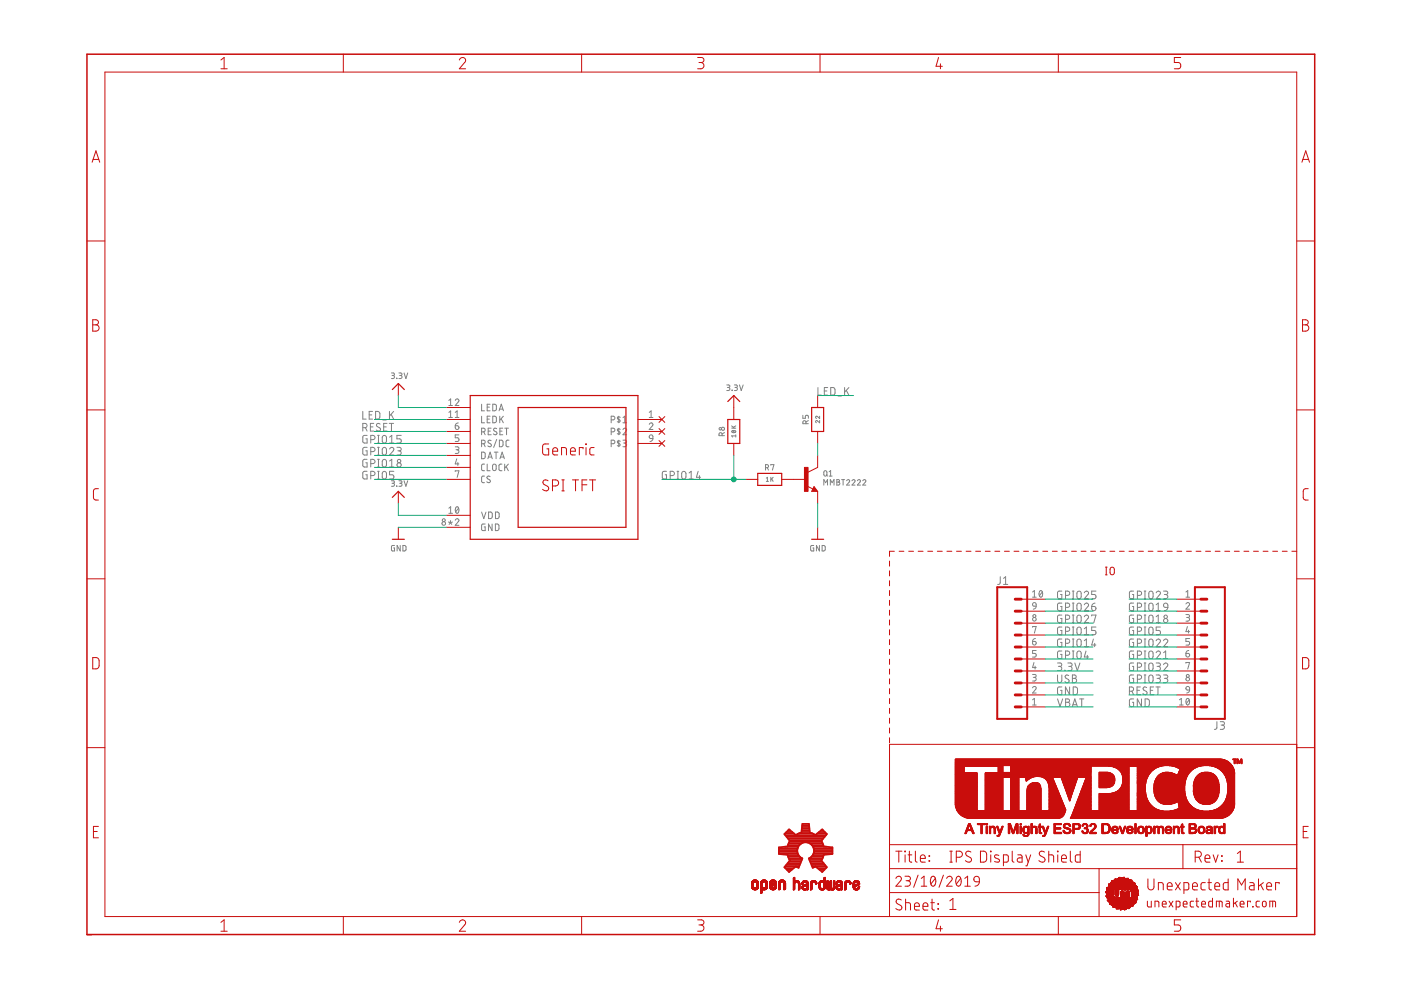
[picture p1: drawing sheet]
<svg xmlns="http://www.w3.org/2000/svg" width="297mm" height="210mm" viewBox="0 0 297 210" stroke-linecap="round" stroke-linejoin="round" font-family="sans-serif">
<g fill="none" stroke="#808080" stroke-width=".21">
<path d="M83 79.1h.4l.2 .2-.1 .3h-.4M83.3 79.6l.3 .1v.3l-.1 .2-.5 .1M84.6 79.1h.4l.2 .2-.1 .3h-.4M84.9 79.6l.3 .3v.2l-.6 .2M85.7 79.1l.4 1.2 .3-1.2M76.9 90.7h.5a.46 .46 0 0 0 .4-.5 .46 .46 0 0 0-.4-.4h-.5v1.6M76.9 87.2v1.7h.7M77.5 90.7l.3 .7M77.8 92.3h-.5l-.4 .2v1.2l.3 .2h.6v-.9h-.2M77.8 99.9h-.5l-.4 .3v1.1l.3 .2 .6 .1v-.9h-.2M77.8 97.4h-.5l-.4 .2v1.2l.3 .2h.6v-.9h-.2M77.8 94.8h-.5l-.4 .3v1.2l.3 .2h.6v-.9h-.2"/>
<path d="M78.3 88h.5M78.5 90.5h.6M78.6 93.2h.5a.46 .46 0 0 0 .4-.4 .46 .46 0 0 0-.4-.5h-.5v1.6M78.6 98.3h.5a.46 .46 0 0 0 .4-.5 .46 .46 0 0 0-.4-.4h-.5v1.6M78.6 95.8h.5a.46 .46 0 0 0 .4-.5 .46 .46 0 0 0-.4-.5h-.5v1.7M79 87.2h-.7v1.7h.7M79.2 89.8h-.7v1.6h.7M79.6 87.2l.6 .1 .3 .2v.9l-.3 .4-.6 .1zM80.1 93.9h.3M80.1 99.9h.3M80.1 92.3h.3M80.1 99h.3"/>
<path d="M80.1 97.4h.3M80.1 96.5h.3M80.1 94.8h.3M80.2 92.3v1.6M80.2 94.8v1.7M80.2 97.4v1.6M80.2 99.9v1.7M80.6 89.9a.41 .41 0 0 0-.6-.1 .41 .41 0 0 0-.1 .6l.6 .3a.38 .38 0 0 1 .1 .5 .38 .38 0 0 1-.5 .2l-.3-.2M81.2 92.5l.3-.2 .3 .2 .1 1a.44 .44 0 0 1-.4 .4 .44 .44 0 0 1-.5-.4zM81.2 97.5l.3-.1 .3 .1 .1 1.1a.44 .44 0 0 1-.4 .4 .44 .44 0 0 1-.5-.4zM81.2 95l.3-.2 .3 .2 .1 1a.44 .44 0 0 1-.4 .5 .44 .44 0 0 1-.5-.5zM81.2 89h.7"/>
<path d="M81.3 90.5h.6M82.1 89.8h-.8v1.6h.8M82.5 89.8h.9M82.6 87.2v1.7M82.6 95.2a.45 .45 0 0 1 .6-.3 .45 .45 0 0 1 .2 .7l-.8 .9h.9M82.6 93.9h.9M82.6 92.7l.5-.4v1.6M82.6 97.7l.5-.3v1.6M82.6 99h.9M82.9 87.9l.6 1M83 89.8v1.6M83.5 87.2l-.9 1"/>
<path d="M83.5 99.9h-.9v.8h.5a.45 .45 0 0 1 .4 .4 .45 .45 0 0 1-.4 .5h-.5M84.1 80.2l.1 .1zM84.2 94.8h.5a.37 .37 0 0 1 .4 .4 .37 .37 0 0 1-.4 .4h-.4M84.6 95.6a.44 .44 0 0 1 .5 .4 .44 .44 0 0 1-.5 .5h-.4M85.1 92.3h-.9v.7h.5a.45 .45 0 0 1 .4 .5 .45 .45 0 0 1-.4 .4h-.5M95.2 84.9l.3-.3v1.4M95.2 87.4l.3-.3v1.4M95.2 86h.7M95.2 88.5h.7M96.5 94.7l.6 .1 .2 .2-.2 .3-.4 .1M96.5 84.9a.38 .38 0 0 1 .6-.3 .38 .38 0 0 1 .1 .6l-.7 .8h.8M96.5 90.3h.5a.4 .4 0 0 1 .3 .4 .4 .4 0 0 1-.4 .4 .4 .4 0 0 1-.4-.4z"/>
<path d="M96.5 100v-.2h.8l-.4 1.4M96.5 88.5h.8M96.5 87.4l.4-.3v1.4M96.8 97.3l-.3 1.1h.8M96.9 95.4a.39 .39 0 0 1 .4 .3 .39 .39 0 0 1-.4 .4h-.4M97.1 98.1v.6M97.2 89.7l-.4 .1-.3 .5M97.3 92.2h-.8v.6h.5a.4 .4 0 0 1 .3 .4 .4 .4 0 0 1-.3 .4h-.5M102.1 95.9h.5l.2 .2v.9l-.2 .2-.5 .1zM102.1 91.6h.4a.39 .39 0 0 0 .4-.4 .39 .39 0 0 0-.4-.4h-.4v1.4M102.1 94.1h.4a.38 .38 0 0 0 .4-.4 .38 .38 0 0 0-.4-.4h-.4v1.4M102.1 85.7v1.4h.6"/>
<path d="M102.1 88.2v1.4h.6M102.6 91.6l.3 .6M102.6 94.1l.3 .6M102.7 98.4h-.4l-.2 .3v.9l.2 .2h.4M103.3 98.4v1.4h.6M103.3 86.3h.5M103.3 88.9h.5M103.4 97.3l.5-1.4 .5 1.4M103.5 91.4h.5M103.5 96.9h.7M103.9 85.7h-.6v1.4h.6M103.9 88.2h-.6v1.4h.6"/>
<path d="M104.1 93.4l-.4-.1-.2 .3 .5 .5a.38 .38 0 0 1 0 .6 .38 .38 0 0 1-.6-.2M104.1 90.8h-.6v1.4h.6M104.5 85.7h.5l.2 .2v1l-.2 .2h-.5zM104.5 88.2l.5 .1 .2 .2v.9l-.2 .2h-.5zM104.5 98.5h.6l.1 .9a.38 .38 0 0 1-.4 .4 .38 .38 0 0 1-.4-.4zM104.8 95.9h.8M105.2 95.9v1.4M105.3 90.9l-.5-.1-.2 .3 .6 .5a.38 .38 0 0 1 0 .6 .38 .38 0 0 1-.6-.2M105.3 93.2l-.6 1.7M105.8 87.1l.5-1.4 .4 1.4M105.9 93.3h.5l.2 .3 .1 .7-.3 .4h-.5zM105.9 86.7h.7"/>
<path d="M106 88.2v1.4M106 91.4h.4M106 97.3l.5-1.4 .4 1.4M106.1 96.9h.7M106.3 88.8l.4 .8M106.4 98.4h-.4l-.2 .3v.9l.2 .2h.4M106.6 90.8h-.6v1.4h.6M106.7 88.2l-.7 .9M107 98.4v1.4M107 90.8h.8M107.3 98.9l.5 .9M107.4 90.8v1.4"/>
<path d="M107.8 98.4l-.8 .9M107.9 93.3h-.4l-.2 .3v.9l.2 .2h.4M129.6 89h.4a.39 .39 0 0 0 .4-.4 .39 .39 0 0 0-.4-.4h-.4v1.4M129.6 91.6h.4a.39 .39 0 0 0 .4-.4 .39 .39 0 0 0-.4-.4h-.4v1.4M129.6 94.1h.4a.38 .38 0 0 0 .4-.4 .38 .38 0 0 0-.4-.4h-.4v1.4M131.2 88.2v1.4M131.2 90.8v1.4M131.2 93.3v1.4M131.5 88.5l-.4-.1-.2 .1v.3l.6 .4-.2 .3-.4-.1M131.5 91l-.4-.1-.2 .2v.2l.6 .5-.2 .2-.4-.1M131.5 93.6l-.4-.1-.2 .1v.2l.6 .5-.2 .3-.4-.1M132.1 91.1a.38 .38 0 0 1 .5-.3 .38 .38 0 0 1 .1 .6l-.6 .8h.8"/>
<path d="M132.1 93.3h.6l.1 .3-.1 .3h-.5M132.1 89.6h.8M132.1 88.6l.4-.4v1.4M132.5 93.9a.39 .39 0 0 1 .4 .4 .39 .39 0 0 1-.4 .4h-.4M137.6 90a.39 .39 0 0 1 .6-.3 .39 .39 0 0 1 .1 .6l-.7 .8h.8M137.6 88.5h.8M137.6 87.4l.4-.3v1.4M137.8 92.3h.5l.1 .7-.6-.1-.2-.3zM138.4 93l-.1 .3-.5 .3M141.3 99.9h-.5l-.4 .3v1l.2 .3 .7 .1v-.9h-.3M143.6 99.9h.3M143.7 99.9v1.7"/>
<path d="M148 99.9l-.3 1.3h.8M153.1 92.4l-.1-.6h-.4l-.2 .6h1.2M153.6 91.7l-.5 .3M154.1 81.6h.4l.2 .2-.1 .3h-.4M154.4 82.1l.3 .3v.3l-.6 .1M155.1 90.8h.9M155.1 90.3l.6 .5M155.2 91.4a.47 .47 0 0 1 .8 .2 .45 .45 0 0 1-.5 .2 .45 .45 0 0 1-.3-.4zM155.2 82.8h.1M155.3 91.3l.5 .4M155.7 81.6h.4l.2 .2-.1 .3h-.4M156 92.4h-.9l.2 .3"/>
<path d="M156 92.2v.5M156 90.3l-.5 .3M156 82.1l.3 .2v.2l-.1 .3h-.5M156.8 81.6l.4 1.2 .4-1.2M162.3 99.2l.6-.2v-.4l-.6-.1v1.2M162.7 99.2l.2 .5M163.4 98.6v-.1h.7l-.3 1.2M170.2 88.1v.6h.6v-.4a.32 .32 0 0 1 .3-.3 .32 .32 0 0 1 .3 .3v.4M170.9 89.8l-.1-.5h-.5l-.1 .5h1.2M171.4 89.2l-.5 .3M173.4 82.2v1.6h.7M173.8 89.2v.4l-.5-.4a.23 .23 0 0 0-.4 .1 .23 .23 0 0 0 .2 .3"/>
<path d="M173.8 88.2v.5l-.6-.4h-.2l-.1 .2 .2 .2M174.8 82.9h.5M174.8 99.9l.3-.1 .2 .3v.7l-.2 .1h-.3l-.1-.3zM175.5 82.2h-.7v1.6h.7M176.1 82.2h.7l.2 .2v.9l-.2 .5h-.7zM177.7 84h.7M179.1 82.2v1.6M179.4 82.8l.6 1M180 82.2l-.9 .9M78.6 100.8h.5a.46 .46 0 0 0 .4-.4 .46 .46 0 0 0-.4-.5h-.5v1.7M80.1 101.6h.3M81.2 100.1l.3-.2 .3 .2 .1 1a.44 .44 0 0 1-.4 .5 .44 .44 0 0 1-.5-.5z"/>
<path d="M83 101.9l.5 .1 .1 .2-.1 .2-.4 .1M83.3 102.5l.3 .1v.4l-.6 .1M83.7 115.7l-.7 .1 .1 1h.6v-.6h-.3M84.1 103.1h.1M84.6 101.9l.5 .1 .1 .2-.1 .2-.4 .1M84.9 115.7v1.1l-.7-1.1v1.1M84.9 102.5l.3 .1v.4l-.6 .1M85.4 115.7h.5l.2 .2v.7l-.2 .2h-.5zM85.7 101.9l.4 1.2 .3-1.2M95.1 110.7l.4 .1M95.2 107.8l.3-.4v1.4M95.2 108.8h.7"/>
<path d="M95.5 110.4v.4M95.5 110.8l.3 .4M95.5 110.8l-.3 .4M95.9 110.7l-.4 .1M96.5 110.3a.38 .38 0 0 1 .6-.3 .38 .38 0 0 1 .1 .6l-.7 .8h.8M96.7 107.5h.1a.74 .74 0 0 1 .5 .6 .74 .74 0 0 1-.4 .7 .88 .88 0 0 1-.2-1.3zM97.2 107.8l-.6 .7M102.1 108.6l.5 1.4 .4-1.4M102.7 100.9l-.4 .1-.2 .2v1l.2 .1h.4M102.9 111.1h-.6l-.2 .2v.9l.2 .3h.6v-.8h-.3M103.6 108.6h.5l.2 .2 .1 .8-.3 .3-.5 .1zM103.9 101h-.5l-.2 .2 .6 .5a.38 .38 0 0 1 0 .6 .38 .38 0 0 1-.6-.1"/>
<path d="M104.3 111.1v1.4l-.7-1.4v1.4M105 111.1h.6l.2 .2v.9l-.2 .3h-.6zM105.1 108.6h.5l.2 .2v.8l-.2 .3-.5 .1zM142.1 100.8h.5a.46 .46 0 0 0 .4-.4 .46 .46 0 0 0-.4-.5h-.5v1.7M143.6 101.6h.3M144.7 100.1l.3-.2 .3 .2 .1 1a.46 .46 0 0 1-.4 .5 .46 .46 0 0 1-.5-.5zM146.1 101.6h.9M146.1 100.3l.4-.4v1.7M148.3 100.8v.8M162.5 101.4l.2-.2v.9M162.5 102.1h.4M163.4 101.2v.9"/>
<path d="M163.6 101.5l.3 .6M163.9 101.2l-.5 .5M172.5 115.7l-.6 .1 .1 1h.5v-.6h-.2M173.7 115.7v1.1l-.6-1.1v1.1M174.3 115.7h.5l.1 .2v.7l-.1 .2h-.5zM174.7 102.8v-1.1l.3 .6 .5-.6v1.1M175.2 100.7l.3 .2M175.8 100.9h.6M175.8 100l.3-.2v1.1M176 102.8v-1.1l.4 .6 .4-.6v1.1M177.4 101.7l.5 .1v.3l-.2 .1 .4 .3-.2 .3h-.5zM177.4 102.2h.3"/>
<path d="M178.4 101.7h.7M178.8 101.7v1.1M179.5 101.9a.32 .32 0 0 1 .5-.2 .32 .32 0 0 1 0 .5l-.5 .6h.6M180.6 101.9a.32 .32 0 0 1 .5-.2 .32 .32 0 0 1 .1 .5l-.6 .6h.7M181.8 101.9a.32 .32 0 0 1 .4-.2 .32 .32 0 0 1 .1 .5l-.5 .6h.6M182.9 101.9a.32 .32 0 0 1 .5-.2 .32 .32 0 0 1 .1 .5l-.6 .6h.7M212.1 122.3l-.1 1.4-.2 .2h-.3M212.8 123.9h.9M212.8 122.6l.4-.3v1.6M218.9 136h.5a.39 .39 0 0 1 .3 .4 .39 .39 0 0 1-.4 .4 .39 .39 0 0 1-.4-.4zM218.9 125.5l.4-.3v1.4M218.9 133v-.2h.8l-.4 1.4"/>
<path d="M218.9 126.6h.8M219 127.9h.6l.1 .6-.7-.1zM219.5 135.4l-.3 .1-.3 .5M219.7 137.9h-.8v.6h.5a.4 .4 0 0 1 .3 .4 .4 .4 0 0 1-.3 .4h-.5M219.7 128.5l-.1 .4-.5 .3M220.5 125.3l.2-.1a.76 .76 0 0 1 .4 .8 .76 .76 0 0 1-.5 .6l-.3-.7zM221 125.5l-.6 .8M225.1 125.3h-.7l-.2 .3v1l.2 .3 .7 .1v-1h-.2M225.1 127.9h-.7l-.2 .2v1l.2 .4h.7v-.9h-.2M225.1 130.4h-.7l-.2 .2v1.1l.2 .3h.7v-.9h-.2M225.1 135.5h-.7l-.2 .2v1.1l.2 .3h.7v-.9h-.2M225.1 132.9l-.7 .1-.2 .2v1l.2 .4h.7v-.9h-.2"/>
<path d="M225.1 138h-.7l-.2 .3v1l.2 .3 .7 .1v-1h-.2M225.9 126.2h.5a.46 .46 0 0 0 .4-.4 .46 .46 0 0 0-.4-.5h-.5v1.7M225.9 128.8h.5a.46 .46 0 0 0 .4-.5 .46 .46 0 0 0-.4-.4h-.5v1.6M225.9 131.3h.5a.46 .46 0 0 0 .4-.4 .46 .46 0 0 0-.4-.5h-.5v1.6M225.9 136.4h.5a.46 .46 0 0 0 .4-.5 .46 .46 0 0 0-.4-.4h-.5v1.6M225.9 133.9h.5a.46 .46 0 0 0 .4-.5 .46 .46 0 0 0-.4-.5h-.5v1.7M225.9 138.9h.5a.46 .46 0 0 0 .4-.4 .46 .46 0 0 0-.4-.5h-.5v1.7M227.4 127h.3M227.4 125.3h.3M227.4 129.5h.3M227.4 127.9h.3M227.4 132h.3"/>
<path d="M227.4 130.4h.3M227.4 137.1h.3M227.4 135.5h.3M227.4 134.6h.3M227.4 132.9h.3M227.4 139.7h.3M227.4 138h.3M227.5 125.3v1.7M227.5 127.9v1.6M227.5 130.4v1.6M227.5 132.9v1.7M227.5 135.5v1.6"/>
<path d="M227.5 138v1.7M228.5 125.5l.3-.2 .3 .2 .1 1a.46 .46 0 0 1-.4 .5 .46 .46 0 0 1-.5-.5zM228.5 128l.3-.1 .3 .1 .1 1.1a.46 .46 0 0 1-.4 .4 .46 .46 0 0 1-.5-.4zM228.5 130.5l.3-.1 .3 .1 .1 1.1a.46 .46 0 0 1-.4 .4 .46 .46 0 0 1-.5-.4zM228.5 135.6l.3-.1 .3 .1 .1 1.1a.46 .46 0 0 1-.4 .4 .46 .46 0 0 1-.5-.4zM228.5 133.1l.3-.2 .3 .2 .1 1a.46 .46 0 0 1-.4 .5 .46 .46 0 0 1-.5-.5zM228.5 138.2l.3-.2 .3 .2 .1 1a.46 .46 0 0 1-.4 .5 .46 .46 0 0 1-.5-.5zM229.9 125.7a.44 .44 0 0 1 .6-.3 .44 .44 0 0 1 .2 .6l-.8 1h.9M229.9 128.2a.44 .44 0 0 1 .6-.3 .44 .44 0 0 1 .2 .7l-.8 .9h.9M229.9 130.8a.44 .44 0 0 1 .6-.4 .44 .44 0 0 1 .2 .7l-.8 .9h.9M229.9 137.1h.9M229.9 135.8l.4-.3v1.6"/>
<path d="M229.9 133.3l.4-.4v1.7M229.9 134.6h.9M230.3 138l-.4 1.3h.9M230.5 138.9v.8M231.5 128.6h.5a.45 .45 0 0 1 .4 .5 .45 .45 0 0 1-.5 .4 .45 .45 0 0 1-.4-.4zM231.5 130.6v-.2h.9l-.5 1.6M231.8 135.5l-.3 1.3h.9M232.1 136.4v.7M232.2 127.9l-.6 .3-.1 .4M232.4 125.3h-.9v.7h.5a.46 .46 0 0 1 .4 .5 .46 .46 0 0 1-.4 .5h-.5M232.4 132.9h-.9v.8h.5a.46 .46 0 0 1 .4 .4 .46 .46 0 0 1-.4 .5h-.5M240.3 132.9l-.6 .1-.2 .2v1l.2 .4h.6v-.9h-.2"/>
<path d="M240.3 130.4h-.6l-.2 .2v1.1l.2 .3h.6v-.9h-.2M240.3 125.3h-.6l-.2 .3v1l.2 .3 .6 .1v-1h-.2M240.3 135.5h-.6l-.2 .2v1.1l.2 .3h.6v-.9h-.2M240.3 127.9h-.6l-.2 .2v1l.2 .4h.6v-.9h-.2M240.3 138h-.6l-.2 .3v1l.2 .3 .6 .1v-1h-.2M241.2 133.9h.4a.46 .46 0 0 0 .4-.5 .46 .46 0 0 0-.4-.5h-.4v1.7M241.2 131.3h.4a.46 .46 0 0 0 .4-.4 .46 .46 0 0 0-.4-.5h-.4v1.6M241.2 126.2h.4a.46 .46 0 0 0 .4-.4 .46 .46 0 0 0-.4-.5h-.4v1.7M241.2 136.4h.4a.46 .46 0 0 0 .4-.5 .46 .46 0 0 0-.4-.4h-.4v1.6M241.2 128.8h.4a.46 .46 0 0 0 .4-.5 .46 .46 0 0 0-.4-.4h-.4v1.6M241.2 138.9h.4a.46 .46 0 0 0 .4-.4 .46 .46 0 0 0-.4-.5h-.4v1.7M242.6 127h.4"/>
<path d="M242.6 125.3h.4M242.6 129.5h.4M242.6 127.9h.4M242.6 132h.4M242.6 130.4h.4M242.6 137.1h.4M242.6 135.5h.4M242.6 134.6h.4M242.6 132.9h.4M242.6 139.7h.4M242.6 138h.4M242.8 125.3v1.7"/>
<path d="M242.8 127.9v1.6M242.8 130.4v1.6M242.8 132.9v1.7M242.8 135.5v1.6M242.8 138v1.7M243.7 133.1l.3-.2 .3 .2 .2 1a.46 .46 0 0 1-.5 .5 .46 .46 0 0 1-.4-.5zM243.7 130.5l.3-.1 .3 .1 .2 1.1a.46 .46 0 0 1-.5 .4 .46 .46 0 0 1-.4-.4zM243.7 125.5l.3-.2 .3 .2 .2 1a.46 .46 0 0 1-.5 .5 .46 .46 0 0 1-.4-.5zM243.7 135.6l.3-.1 .3 .1 .2 1.1a.46 .46 0 0 1-.5 .4 .46 .46 0 0 1-.4-.4zM243.7 128l.3-.1 .3 .1 .2 1.1a.46 .46 0 0 1-.5 .4 .46 .46 0 0 1-.4-.4zM243.7 138.2l.3-.2 .3 .2 .2 1a.46 .46 0 0 1-.5 .5 .46 .46 0 0 1-.4-.5zM245.1 125.7a.44 .44 0 0 1 .7-.3 .44 .44 0 0 1 .1 .6l-.8 1h.9"/>
<path d="M245.1 135.8a.44 .44 0 0 1 .7-.3 .44 .44 0 0 1 .1 .7l-.8 .9h.9M245.1 138.4a.44 .44 0 0 1 .7-.3 .44 .44 0 0 1 .1 .6l-.8 1h.9M245.1 129.5h.9M245.1 132h.9M245.1 130.8l.5-.4v1.6M245.1 128.2l.5-.3v1.6M246 132.9h-.9v.8h.6a.46 .46 0 0 1 .4 .4 .46 .46 0 0 1-.4 .5h-.6M246.7 125.3h.5a.36 .36 0 0 1 .4 .4 .36 .36 0 0 1-.4 .3h-.3M246.7 135.8a.44 .44 0 0 1 .6-.3 .44 .44 0 0 1 .2 .7l-.8 .9h.9M246.7 139.7h.9M246.7 138.4l.4-.4v1.7M246.8 128l.3-.1 .4 .1 .1 .8-.8-.1-.1-.4z"/>
<path d="M247.1 126a.46 .46 0 0 1 .5 .5 .46 .46 0 0 1-.5 .5h-.4M247.6 128.8l-.1 .4-.6 .3M251.4 128.1a.38 .38 0 0 1 .6-.3 .38 .38 0 0 1 .1 .6l-.7 .8h.8M251.4 130.3h.6l.2 .2-.2 .4h-.4M251.4 138.5h.5a.39 .39 0 0 1 .3 .5 .39 .39 0 0 1-.4 .3 .39 .39 0 0 1-.4-.4zM251.4 126.6h.8M251.4 125.5l.4-.3v1.4M251.8 132.8l-.4 1.1h.8M251.8 130.9a.39 .39 0 0 1 .4 .4 .39 .39 0 0 1-.4 .4h-.4M252 133.6v.6M252.1 137.9l-.4 .1-.3 .5M252.2 135.4h-.8v.6h.5a.4 .4 0 0 1 .3 .4 .4 .4 0 0 1-.3 .4h-.5"/>
<path d="M218.9 145.8a.38 .38 0 0 1 .6-.2 .38 .38 0 0 1 .1 .6l-.7 .7h.8M218.9 143h.6l.2 .2-.2 .4h-.4M218.9 148.4l.4-.3v1.4M218.9 149.5h.8M219.2 140.5l-.3 1h.8M219.3 143.6a.39 .39 0 0 1 .4 .4 .39 .39 0 0 1-.4 .4h-.4M219.5 141.2v.7M224.2 140.6h.5a.36 .36 0 0 1 .4 .3 .36 .36 0 0 1-.4 .4h-.3M224.2 143.1v1.2a.46 .46 0 0 0 .5 .4 .46 .46 0 0 0 .4-.4v-1.2M224.2 148.2l.5 1.6 .6-1.6M224.7 141.3a.46 .46 0 0 1 .4 .4 .46 .46 0 0 1-.4 .5h-.5M225.1 145.6l-.7 .1-.2 .2v1l.2 .3 .7 .1v-.9h-.2"/>
<path d="M225.7 142.1l.1 .1zM225.9 148.2h.5a.36 .36 0 0 1 .4 .3 .36 .36 0 0 1-.4 .4 .46 .46 0 0 1 .4 .5 .46 .46 0 0 1-.4 .4h-.5zM225.9 148.9h.5M226.4 140.6h.5a.36 .36 0 0 1 .4 .3 .36 .36 0 0 1-.4 .4h-.3M226.6 143.2h-.2a.38 .38 0 0 0-.5 .1 .38 .38 0 0 0 .1 .5l.5 .3a.44 .44 0 0 1-.1 .7 .44 .44 0 0 1-.6-.3M226.8 145.6v1.7l-.9-1.7v1.7M226.9 141.3a.46 .46 0 0 1 .4 .4 .46 .46 0 0 1-.4 .5h-.5M227.4 149.8l.5-1.6 .5 1.6M227.4 143.1h.4a.36 .36 0 0 1 .4 .4 .36 .36 0 0 1-.4 .3 .46 .46 0 0 1 .5 .5 .46 .46 0 0 1-.5 .4h-.4zM227.4 143.8h.4M227.5 149.4h.8M227.5 145.6l.7 .1 .2 .2 .1 .9-.3 .4-.7 .1z"/>
<path d="M227.9 140.6l.5 1.6 .6-1.6M228.9 148.2h.9M229.3 148.2v1.6M239.5 146.6h.4a.46 .46 0 0 0 .4-.5 .46 .46 0 0 0-.4-.5h-.4v1.7M240 146.6l.3 .7M240.3 148.2h-.6l-.2 .2v1.1l.2 .3h.6v-.9h-.2M240.3 140.6h-.6l-.2 .2v1l.2 .4h.6v-.9h-.2M240.3 143.1h-.6l-.2 .2v1.1l.2 .3h.6v-.9h-.2M241.1 146.4h.5M241.2 141.5h.4a.46 .46 0 0 0 .4-.5 .46 .46 0 0 0-.4-.4h-.4v1.6M241.2 144h.4a.46 .46 0 0 0 .4-.4 .46 .46 0 0 0-.4-.5h-.4v1.6M241.8 145.6h-.7v1.7h.7"/>
<path d="M242 148.2v1.6l-.9-1.6v1.6M242.6 142.2h.4M242.6 140.6h.4M242.6 144.7h.4M242.6 143.1h.4M242.8 140.6v1.6M242.8 143.1v1.6M242.8 148.2h.6l.2 .3 .1 .9-.3 .4h-.6zM243.1 145.8l-.2-.1a.38 .38 0 0 0-.5 .1 .38 .38 0 0 0 .1 .5l.5 .3a.44 .44 0 0 1 0 .7 .44 .44 0 0 1-.7-.3M243.7 140.7l.3-.1 .3 .1 .2 1.1a.46 .46 0 0 1-.5 .4 .46 .46 0 0 1-.4-.4zM243.7 143.2l.3-.1 .3 .1 .2 1.1a.46 .46 0 0 1-.5 .4 .46 .46 0 0 1-.4-.4zM243.9 146.4h.5"/>
<path d="M244.6 145.6h-.7v1.7h.7M245.1 145.6h.9M245.1 140.6h.6a.36 .36 0 0 1 .3 .3 .36 .36 0 0 1-.3 .4h-.4M245.1 143.1h.6a.36 .36 0 0 1 .3 .4 .36 .36 0 0 1-.3 .3h-.4M245.5 145.6v1.7M245.6 141.3a.46 .46 0 0 1 .4 .4 .46 .46 0 0 1-.4 .5h-.5M245.6 143.8a.46 .46 0 0 1 .4 .5 .46 .46 0 0 1-.4 .4h-.5M246.7 140.9a.44 .44 0 0 1 .6-.3 .44 .44 0 0 1 .2 .7l-.8 .9h.9M246.7 143.1h.5a.36 .36 0 0 1 .4 .4 .36 .36 0 0 1-.4 .3h-.3M247.1 143.8a.46 .46 0 0 1 .5 .5 .46 .46 0 0 1-.5 .4h-.4M250.1 149.5h.7M250.1 148.4l.4-.3v1.4"/>
<path d="M251.4 140.6v-.1h.8l-.4 1.4M251.5 145.6h.6l.1 .7-.7-.1zM251.6 148.2l.1-.1a.69 .69 0 0 1 .5 .7 .69 .69 0 0 1-.5 .6l-.3-.6zM252.1 148.4l-.6 .8M252.2 146.3l-.1 .4-.5 .2M258 153v1.4l-.5 .2M258.7 153h.5a.36 .36 0 0 1 .4 .4 .36 .36 0 0 1-.4 .3h-.3M259.2 153.7a.46 .46 0 0 1 .4 .5 .46 .46 0 0 1-.4 .4h-.5"/>
<circle cx="84.6" cy="98.6" r=".46"/>
<circle cx="84.6" cy="97.8" r=".37"/>
<circle cx="152.7" cy="90.9" r=".26"/>
<circle cx="153.3" cy="90.9" r=".32"/>
<circle cx="94.1" cy="111" r=".39"/>
<circle cx="94.1" cy="110.3" r=".31"/>
<circle cx="219.3" cy="131.3" r=".39"/>
<circle cx="219.3" cy="130.6" r=".31"/>
<circle cx="247.1" cy="130.8" r=".36"/>
<circle cx="247.2" cy="131.6" r=".46"/>
<circle cx="251.8" cy="143.3" r=".31"/>
<circle cx="251.8" cy="144" r=".39"/>
</g>
<g fill="none" stroke="#c90d0c" stroke-width=".21">
<path d="M22.2 15.3h252.7v179h-252.7zM46.8 12.7l.7-.5v2.4M46.8 14.6h1.4M72.8 11.5v3.8M97.4 12.7a.65 .65 0 0 1 .9-.5 .65 .65 0 0 1 .2 1.1l-1.1 1.3h1.3M123.3 11.5v3.8M147.9 12.2h.8a.53 .53 0 0 1 .6 .5 .53 .53 0 0 1-.6 .6h-.5M148.6 13.3a.67 .67 0 0 1 .6 .6 .67 .67 0 0 1-.6 .7h-.7M173.9 11.5v3.8M199 12.2l-.5 1.9h1.3M199.4 13.5v1.1M224.4 11.5v3.8"/>
<path d="M250.3 12.2h-1.3v1.1h.8a.68 .68 0 0 1 .6 .6 .68 .68 0 0 1-.6 .7h-.8M19.5 34.4l.8-2.4 .8 2.4M19.7 33.8h1.2M276 34.4l.8-2.4 .8 2.4M276.2 33.8h1.2M18.4 51.1h3.8M274.9 51.1h3.8M19.7 67.8h.6a.54 .54 0 0 1 .6 .5 .54 .54 0 0 1-.6 .6 .67 .67 0 0 1 .7 .6 .67 .67 0 0 1-.7 .7h-.6zM19.7 68.9h.6M276.2 67.8h.6a.54 .54 0 0 1 .6 .5 .54 .54 0 0 1-.6 .6 .67 .67 0 0 1 .7 .6 .67 .67 0 0 1-.7 .7h-.6zM276.2 68.9h.6M18.4 86.9h3.8"/>
<path d="M84.5 81.3v2.6M94.6 99.1h5.1M94.6 96.6h5.1M94.6 86.4h5.1M94.6 88.9h5.1M94.6 91.5h5.1M94.6 94h5.1M116.3 94.1h-.9l-.3 .3v1.7l.3 .3 .9 .1v-1.3h-.3M117.2 95.7h1a.55 .55 0 0 0-.3-.8 .55 .55 0 0 0-.7 .5l.1 1 .9 .1M119.1 96.5v-1.6h.6l.4 .2v1.4M120.9 95.7h1.1a.54 .54 0 0 0-.4-.8 .54 .54 0 0 0-.7 .5l.2 1 .9 .1M123.6 95.2v-.3h-.8v1.6"/>
<path d="M124.2 94.1l.1 .2zM124.2 94.9v1.6M126 94.9h-.7l-.2 .4 .1 1.1 .8 .1M135.3 88.9h5M135.3 91.5h5M135.3 94h5M139.7 88.3l1.2 1.3M139.7 90.9l1.2 1.2M139.7 93.4l1.2 1.2M140.9 88.3l-1.2 1.3M140.9 90.9l-1.2 1.2M140.9 93.4l-1.2 1.2"/>
<path d="M155.6 83.9v5M155.6 94v2.6M173.4 83.9v2.5M173.4 91.5v2.5M173.4 96.6v2.5l-2.1 1M274.9 86.9h3.8M20.9 103.6h-.6a.51 .51 0 0 0-.5 .5v1.5l.4 .4h.7M84.5 104.2v2.5M84.5 111.8v2.5M94.6 101.6h5.1M94.6 111.8h5.1M94.6 109.3h5.1"/>
<path d="M116.2 101.9a.58 .58 0 0 0-.9-.1 .58 .58 0 0 0 .1 .9l.7 .4a.54 .54 0 0 1 .2 .7 .54 .54 0 0 1-.8 .2l-.5-.2M117.1 103a1.16 1.16 0 0 0 1.2-.2l.1-.4-.2-.5-1.1-.2v2.4M119.1 101.7h.5M119.1 104.1h.5M119.4 101.7v2.4M121.4 101.7h1.3M122 101.7v2.4M123.4 102.8h1M124.4 101.7h-1v2.4M125 101.7h1.3M125.6 101.7v2.4M158.1 101.6h2.6"/>
<path d="M165.7 101.6h5.1M171.1 103.1l1.2 .6M172.6 103.2l.8 1h-1.3zM173.4 104.2v2.5M173.4 111.8v2.5M188.6 119v1M189.6 116.9h-1v1.1M190.6 116.9h1M192.7 116.9h1M194.7 116.9h1M196.7 116.9h1M198.7 116.9h1.1"/>
<path d="M200.8 116.9h1M202.8 116.9h1M204.8 116.9h1.1M206.9 116.9h1M208.9 116.9h1M210.9 116.9h1.1M213 116.9h1M215 116.9h1M217 116.9h1.1M219.1 116.9h1M221.1 116.9h1M223.1 116.9h1.1"/>
<path d="M225.1 116.9h1.1M227.2 116.9h1M229.2 116.9h1.1M231.2 116.9h1.1M233.3 116.9h1M235.3 116.9h1M237.3 116.9h1.1M239.4 116.9h1M241.4 116.9h1M243.4 116.9h1.1M245.5 116.9h1M247.5 116.9h1"/>
<path d="M249.5 116.9h1M251.6 116.9h1M253.6 116.9h1M255.6 116.9h1M257.6 116.9h1.1M259.7 116.9h1M261.7 116.9h1M263.7 116.9h1.1M265.8 116.9h1M267.8 116.9h1M269.8 116.9h1.1M271.9 116.9h1"/>
<path d="M273.9 116.9h1M277.4 103.6h-.6a.51 .51 0 0 0-.5 .5l.1 1.7 .4 .2h.6M18.4 122.7h3.8M19.7 139.4h.9l.4 .5v1.3l-.1 .3-.3 .3h-.9zM188.6 121v1.1M188.6 123.1v1.1M188.6 125.2v1.1M188.6 127.3v1.1M188.6 129.4v1.1M188.6 131.4v1.1M188.6 133.5v1.1M188.6 135.6v1.1"/>
<path d="M188.6 137.7v1.1M188.6 139.8v1.1M216.5 139.7h5.1M216.5 137.2h5.1M216.5 134.6h5.1M216.5 132.1h5.1M216.5 129.6h5.1M216.5 127h5.1M234.4 121.9h.3M234.4 120.2h.3M234.5 120.2v1.7M235.5 120.4l.3-.2 .3 .2 .2 1a.46 .46 0 0 1-.5 .5 .46 .46 0 0 1-.4-.5z"/>
<path d="M249.5 139.7h5.1M249.5 137.2h5.1M249.5 134.6h5.1M249.5 132.1h5.1M249.5 129.6h5.1M249.5 127h5.1M274.9 122.7h3.8M276.2 139.4h.9l.4 .5v1.5l-.4 .4h-.9zM18.4 158.5h3.8M188.6 141.9v1M188.6 143.9v1.1M188.6 146v1.1"/>
<path d="M188.6 148.1v1.1M188.6 150.2v1.1M188.6 152.3v1.1M188.6 154.3v1.1M188.6 156.4v1.1M216.5 149.9h5.1M216.5 147.3h5.1M216.5 144.8h5.1M216.5 142.3h5.1M249.5 149.9h5.1M249.5 147.3h5.1M249.5 144.8h5.1"/>
<path d="M249.5 142.3h5.1M274.9 157.8h-86.3v36.5M274.9 158.5h3.8M19.8 176.3h.8M20.9 175.2h-1.1v2.4h1.1M188.6 179.1h86.3M250.8 179.1v5.1M276.3 176.3h.8M277.4 175.2h-1.1v2.4h1.1M18.4 198.2h1M46.8 195.6l.7-.6v2.4M46.8 197.4h1.4"/>
<path d="M72.8 194.3v3.8M97.4 195.6a.65 .65 0 0 1 .9-.5 .65 .65 0 0 1 .2 1l-1.1 1.3h1.3M123.3 194.3v3.8M147.9 195h.8a.54 .54 0 0 1 .6 .6 .54 .54 0 0 1-.6 .5h-.5M148.6 196.1a.67 .67 0 0 1 .6 .7 .67 .67 0 0 1-.6 .6h-.7M159.3 188h.4M159.3 187.9h.4M159.3 187.8h.4M159.3 187.7h.4M159.3 187.6h.4M159.3 187.5h.4M159.3 187.4h.4"/>
<path d="M159.3 187.3h.4M159.3 187.2h.4M159.4 188l.4 .1M159.4 188.2h.5M159.4 188.1h.4M159.4 187.1h.4M159.4 188.3h1.3M159.4 186.9h1.3M159.5 186.9h1.2M159.5 188.4h1.2M159.5 186.8h1.1M159.6 188.5h1"/>
<path d="M159.6 186.8h1M159.6 188.5h.9M159.7 186.7h.8M159.7 188.6h.8M159.7 186.6h.8M159.8 187.2h-.4M159.8 187.1l-.4 .1M159.8 188.6h.5M159.9 186.6h.4M159.9 187l-.5 .1M159.9 187h-.5M160 188.7h.2"/>
<path d="M160.2 188.2h.6M160.2 187h.6M160.3 187l.5 .1M160.4 187.1h.4M160.4 188.1h.4M160.4 188h.4M160.4 187.2h.4M160.4 187.9h.4M160.4 187.8h.4M160.4 187.7h.4M160.4 187.6h.4M160.4 187.5h.4"/>
<path d="M160.4 187.4h.4M160.4 187.3h.4M160.7 188.4h-1.2M160.7 186.9l-1.3 .1M160.8 188.2h-.5M161.3 189.3h.2M161.3 189.2h.3M161.3 189.1h.3M161.3 189h.3M161.3 188.9h.3M161.3 188.8h.3M161.3 188.7h.3"/>
<path d="M161.3 188.7h.4M161.3 188.4h1.3M161.3 188.3h1.4M161.3 188.2h.5M161.3 188.1h.4M161.3 188h.4M161.3 187.9h.3M161.3 187.8h.3M161.3 187.7h.3M161.3 187.6h.3M161.3 187.5h.3M161.3 187.4h.3"/>
<path d="M161.3 187.3h.3M161.3 187.2h.3M161.3 189.4h.1M161.3 187h1.4M161.4 186.9h1.2M161.4 186.8h1.2M161.4 186.8h1.1M161.5 186.8h1M161.6 186.7h.8M161.6 189.3h-.3M161.6 186.6h.8M161.6 189.2h-.3"/>
<path d="M161.7 187.2h-.4M161.7 187.1l-.4 .1M161.7 187.1h-.4M161.8 187l-.5 .1M161.8 186.6h.4M161.8 187h-.5M161.9 188.7h.2M162.2 187h.5M162.2 188.2h.5M162.3 188.6l-1 .1M162.3 187.1h.4M162.3 188.1h.4"/>
<path d="M162.3 187.1l.4 .1M162.3 188h.4M162.3 187.2h.4M162.3 187.9h.4M162.3 187.8h.4M162.3 187.7h.4M162.3 187.6h.4M162.3 187.5h.4M162.3 187.4h.4M162.3 187.3h.4M162.4 188.6h-1.1M162.5 188.5l-1.2 .1"/>
<path d="M162.5 188.5h-1.2M162.6 188.4h-1.3M162.6 188.3h-1.3M162.7 188.2h-.5M163.2 188.1h.4M163.2 188h.4M163.2 187.5h.4M163.2 187.4h.3M163.2 187.3h.3M163.2 187.1h.4M163.2 188.2h.5M163.2 187h.5"/>
<path d="M163.2 188.3h1.3M163.2 187h1.4M163.3 188.4h1.2M163.3 186.9h1.2M163.3 188.4h1.1M163.4 188.5h1M163.4 186.8h1M163.5 186.7h.8M163.5 188.6h.8M163.5 186.6h.8M163.6 187.3h-.4M163.6 187.2l-.4 .1"/>
<path d="M163.6 187.2h-.4M163.7 188.6h.5M163.7 187.9l-.5 .1M163.7 187.5h.9M163.7 187l-.5 .1M163.7 186.6h.4M163.7 187.9h-.5M163.8 188.7h.2M163.8 187.4h.8M163.9 187.8l-.7 .1M163.9 187.4h.7M164 187.8h-.8"/>
<path d="M164 187.3h.6M164 187h.6M164.1 187.7l-.9 .1M164.1 187h.5M164.1 187.3h.5M164.1 188.2h.5M164.2 187.1h.4M164.2 188.1h.4M164.2 187.2h.4M164.2 188h.4M164.3 187.9h.3M164.3 187.7h-1.1"/>
<path d="M164.3 187.6h-1.1M164.4 187.8h.2M164.5 187.6h-1.3M164.5 188.3h-1.2M164.5 187.8h.1M164.6 188.2h-.5M164.6 187.5h-1.4M165.1 188.5h.4M165.1 188.4h.4M165.1 188.3h.4M165.1 188.2h.4M165.1 188.1h.4"/>
<path d="M165.1 188h.4M165.1 187.9h.4M165.1 187.8h.4M165.1 187.7h.4M165.1 187.6h.4M165.1 187.5h.4M165.1 187.4h.4M165.1 187.3h.4M165.1 187.2h.4M165.2 186.9h1.3M165.2 186.9h1.2M165.2 188.6l-.1 .1"/>
<path d="M165.3 186.8h1.1M165.3 186.8h1M165.4 186.7h.8M165.4 188.6h-.3M165.4 186.6h.8M165.5 188.5l-.4 .1M165.5 187.2h-.4M165.5 187.1l-.4 .1M165.5 187.1h-.4M165.6 186.6h.4M165.6 187h-.5M165.7 187h-.6"/>
<path d="M166 187h.5M166.1 187.1h.4M166.2 188.5h.4M166.2 188.4h.4M166.2 188.3h.4M166.2 188.2h.4M166.2 188.1h.4M166.2 188h.4M166.2 187.9h.4M166.2 187.8h.4M166.2 187.7h.4M166.2 187.6h.4"/>
<path d="M166.2 187.5h.4M166.2 187.4h.4M166.2 187.3h.4M166.2 187.2h.4M166.2 188.6h.1M166.5 188.6h-.3M166.5 186.9l-1.4 .1M166.5 188.5l-.3 .1M168.2 186.2h.3M168.2 188.7h.1M168.2 188.5h.3M168.2 188.4h.3"/>
<path d="M168.2 188.3h.3M168.2 188.2h.3M168.2 188.1h.3M168.2 188h.3M168.2 187.9h.3M168.2 187.8h.3M168.2 187.7h.3M168.2 187.6h.3M168.2 187.5h.3M168.2 187.4h.3M168.2 187.3h.3M168.2 187.2h.3"/>
<path d="M168.2 187h1.2M168.2 186.9h1.2M168.2 186.8l1.1 .1M168.2 186.8h1M168.2 186.7l.3 .1M168.2 186.7h.3M168.2 186.6h.3M168.2 186.5h.3M168.2 186.4h.3M168.2 186.3h.3M168.2 186.1h.3M168.3 186.1h.2"/>
<path d="M168.4 188.6l-.2 .1M168.4 186h.1M168.5 188.6h-.3M168.5 187.2h-.3M168.6 187.1l-.4 .1M168.6 187.1h-.4M168.6 186.8h.6M168.7 187l-.5 .1M168.8 187h-.6M168.8 186.7h.1M169 187h.5M169.1 187h.4"/>
<path d="M169.1 187.1h.4M169.2 187.1h.3M169.2 187.2h.3M169.3 187.3h.3M169.3 187.2l.3 .1M169.3 188.7h.1M169.3 188.5h.2M169.3 188.5h.3M169.3 188.4h.3M169.3 188.3h.3M169.3 188.2h.3M169.3 188.1h.3"/>
<path d="M169.3 188h.3M169.3 187.9h.3M169.3 187.8h.3M169.3 187.7h.3M169.3 187.6h.3M169.3 187.5h.3M169.3 187.4h.3M169.5 188.6l-.2 .1M169.5 188.6h-.2M170 188.3h.4M170 188.2h.3M170 187.5h.2"/>
<path d="M170 187.4h.3M170 187.3h.3M170 188.4h.5M170 188h.4M170.1 188.4h.8M170.1 187.1h.3M170.1 188.5h.8M170.1 187h1.2M170.2 188.6h.7M170.2 186.9h1M170.3 186.8l.9 .1M170.3 188.6h.6"/>
<path d="M170.3 188.1h-.3M170.3 187.7h1.1M170.3 187.2l-.3 .1M170.3 186.8h.8M170.3 187.2h-.3M170.4 188l-.4 .1M170.4 188.7h.5M170.4 187.1l-.4 .1M170.4 186.8h.6M170.5 187.6h.9M170.5 187l-.4 .1M170.5 187.9l-.5 .1"/>
<path d="M170.6 187.6h.8M170.6 188.7h.1M170.6 187.9h-.5M170.6 187h-.5M170.6 186.7h.2M170.7 188.4h.1M170.7 187.5h.7M170.8 187h.5M170.8 187.8l-.7 .1M170.8 187.5h.6M170.9 187h.4M170.9 187.8h-.7"/>
<path d="M171 187.1h.3M171 187.1l.4 .1M171 187.4h.4M171 187.2h.4M171.1 187.8h.3M171.1 187.2l.3 .1M171.1 188.7h.1M171.1 188.5h.3M171.1 188.4h.3M171.1 188.3h.3M171.1 188.2h.3M171.1 188.1h.3"/>
<path d="M171.1 188h.3M171.1 187.9h.3M171.1 187.3h.3M171.3 188.6l-.2 .1M171.4 188.6h-.3M171.4 187.7l-1.2 .1M171.8 188.7h.1M171.8 188.5h.3M171.8 188.4h.3M171.8 188.3h.3M171.8 188.2h.3M171.8 188.1h.3"/>
<path d="M171.8 188h.3M171.8 187.9h.3M171.8 187.8h.3M171.8 187.7h.3M171.8 187.6h.3M171.8 187.5h.3M171.8 187.4h.3M171.8 187.3h.3M171.9 187.1h.4M171.9 187h1.2M172 188.6l-.2 .1M172 186.9h1"/>
<path d="M172.1 188.6h-.3M172.1 188.5l-.3 .1M172.1 186.8h.8M172.1 187.2l-.3 .1M172.2 187.2h-.4M172.2 187.1l-.3 .1M172.2 186.8h.6M172.3 187l-.4 .1M172.4 187h-.5M172.4 186.7h.2M172.6 187h.5M172.7 187l.4 .1"/>
<path d="M172.8 187.1h.3M172.8 187.1h.4M172.8 187.2h.4M172.9 187.2h.3M172.9 187.3h.3M172.9 187.5h.2M173.1 187.4h-.2M173.2 187.3l-.3 .1M173.6 188.1h.3M173.6 188h.3M173.6 187.9h.3M173.6 187.8h.3"/>
<path d="M173.6 187.7h.3M173.6 187.6h.3M173.6 187.5h.3M173.6 187.4h.3M173.6 187.3h.3M173.7 188.2h.2M173.7 188.3h.3M173.7 188.2h.3M173.7 188.3h.4M173.7 188.4h.5M173.8 188.4h1.1M173.8 188.5h1.1"/>
<path d="M173.8 186.9h1.2M173.8 188.5h1M173.9 194.3v3.8M173.9 186.8h1.1M173.9 187.2l-.2 .1M174 188.6h.7M174 187.2h-.3M174 186.8h.6M174.1 188.7h.5M174.1 187.1h-.4M174.1 187l-.4 .1M174.3 188.7h.1"/>
<path d="M174.3 187h-.5M174.3 186.7h.1M174.4 187h.6M174.4 188.4h.5M174.5 187h.5M174.5 188.3h.4M174.6 187.1h.4M174.6 188.3h.4M174.7 187.2h.3M174.7 186.8h.3M174.7 188.1h.3M174.7 188h.3"/>
<path d="M174.7 187.9h.3M174.7 187.8h.3M174.7 187.7h.3M174.7 187.6h.3M174.7 187.5h.3M174.7 187.4h.3M174.7 187.3h.3M174.7 186.7h.3M174.7 186.6h.3M174.7 186.5h.3M174.7 186.4h.3M174.7 186.3h.3"/>
<path d="M174.7 186.2h.3M174.7 186.1h.3M174.8 188.6h-.9M174.8 186.1h.2M174.9 186h.1M175 188.2h-.4M175 188.2h-.3M175 186.9l-1.2 .1M175.3 188.2h.3M175.3 188.1h.3M175.3 188h.3M175.3 187.9h.3"/>
<path d="M175.3 187.8h.3M175.3 187.7h.3M175.3 187.6h.3M175.3 187.5h.3M175.3 187.4h.3M175.3 187.3h.3M175.3 187.2h.3M175.3 187.1h.3M175.3 187h.3M175.3 186.9h.3M175.3 188.4h.4M175.3 188.3h.3"/>
<path d="M175.3 188.4h1.6M175.3 186.8h.3M175.3 188.5h1.6M175.4 188.5h1.5M175.4 188.6h1.4M175.4 186.8h.2M175.5 188.6h.5M175.6 188.7h.4M175.8 188.7h.1M175.8 188.4h.6M175.9 188.3h.4M176 188.3h.3"/>
<path d="M176 188.2h.3M176 188.1h.3M176 188h.3M176 187.9h.3M176 187.8h.3M176 187.7h.3M176 187.6h.3M176 187.5h.3M176 187.4h.3M176 187.3h.3M176 187.2h.3M176 187.1h.3"/>
<path d="M176 187h.3M176 186.9h.3M176 186.8h.3M176.1 186.8h.2M176.2 188.6h.6M176.3 188.7h.4M176.6 188.3h.4M176.7 188.3h.3M176.7 188.2h.3M176.7 188.1h.3M176.7 188h.3M176.7 187.9h.3"/>
<path d="M176.7 187.8h.3M176.7 187.7h.3M176.7 187.6h.3M176.7 187.5h.3M176.7 187.4h.3M176.7 187.3h.3M176.7 187.2h.3M176.7 187.1h.3M176.7 187h.3M176.7 186.9h.3M176.7 186.8h.3M176.8 186.8h.2"/>
<path d="M177 188.4h-.5M177.2 188.3h.4M177.2 188.2h.4M177.2 188.1h.4M177.3 188.3h.3M177.3 187.3h.3M177.3 187.2h.3M177.3 188.4h.5M177.3 188.4h.8M177.3 188.5h.8M177.4 188.5h.8M177.4 187h1.1"/>
<path d="M177.4 186.9h1.1M177.5 188.6h.7M177.5 187.5h-.2M177.5 186.9h.9M177.5 187.4h-.2M177.6 188.6h.6M177.6 187.3l-.3 .1M177.6 187.7h1M177.6 187.2h-.3M177.6 186.8h.7M177.6 188.7h.5M177.6 188l-.4 .1"/>
<path d="M177.7 188h-.4M177.7 187.1l-.4 .1M177.7 186.8h.5M177.7 187.6h.9M177.7 187.1h-.4M177.8 187.9l-.5 .1M177.8 187l-.5 .1M177.8 187.6h.8M177.9 187.9h-.6M177.9 187h-.5M177.9 186.7h.1M177.9 188.4h.2"/>
<path d="M178 187.5h.6M178 187h.5M178 187.8l-.7 .1M178.1 187.5h.5M178.1 187l.5 .1M178.1 187.8h-.7M178.2 187.1h.4M178.3 187.4h.3M178.3 187.1l.3 .1M178.3 187.2h.3M178.4 188.7h.1M178.4 188.5h.2"/>
<path d="M178.4 188.4h.2M178.4 188.3h.2M178.4 188.2h.2M178.4 188.1h.2M178.4 188h.2M178.4 187.9h.2M178.4 187.8h.2M178.4 187.3h.2M178.5 188.6l-.1 .1M178.6 188.6h-.2M178.6 187.7l-1.1 .1M179.1 188.7h.1"/>
<path d="M179.1 188.5h.2M179.1 188.4h.2M179.1 188.3h.2M179.1 188.2h.2M179.1 188.1h.2M179.1 188h.2M179.1 187.9h.2M179.1 187.8h.2M179.1 187.7h.2M179.1 187.6h.2M179.1 187.5h.2M179.1 187.4h.2"/>
<path d="M179.1 187.3h.2M179.1 187.1h.4M179.2 187h1.1M179.3 188.6l-.2 .1M179.3 186.9h1M179.3 186.9h.9M179.3 188.6h-.2M179.4 187.3h-.3M179.4 186.8h.7M179.4 187.2l-.3 .1M179.4 187.2h-.3M179.5 186.8h.5"/>
<path d="M179.5 187.1h-.4M179.6 187l-.5 .1M179.7 187h-.5M179.7 186.7h.1M179.8 187h.6M179.9 187h.5M180 187.1h.4M180.1 187.1l.3 .1M180.1 187.2h.3M180.1 187.3h.3M180.2 187.5h.1M180.4 187.4h-.3"/>
<path d="M180.4 187.3l-.3 .1M180.9 188.2h.4M180.9 188.2h.3M180.9 188.1h.3M180.9 187.7h1.1M180.9 187.6h.3M180.9 187.5h.3M180.9 187.4h.3M180.9 187.3h.3M180.9 187.2h.3M180.9 188.3h.4M181 188.4h.5"/>
<path d="M181 188.3h.3M181 188.4h1.1M181 187h1.1M181 188.5h1.1M181.1 186.9h1M181.1 188.5h.9M181.1 186.9h.9M181.1 188.6h.9M181.2 186.8h.7M181.2 188l-.3 .1M181.2 187.2l-.3 .1M181.2 188h-.3"/>
<path d="M181.3 188.6h.6M181.3 187.1l-.4 .1M181.3 186.8h.5M181.3 188.7h.5M181.3 187.1h-.3M181.4 187.9l-.5 .1M181.4 187l-.4 .1M181.5 187.9h-.6M181.5 187h-.5M181.5 186.7h.1M181.5 188.7h.1M181.6 187.8l-.7 .1"/>
<path d="M181.6 187h.6M181.7 187.8h-.8M181.8 187l.4 .1M181.8 187.4h.5M181.8 188.3h.4M181.8 187.1h.4M181.8 187.7l-.9 .1M181.9 187.4h.4M181.9 187.1h.3M181.9 188.2h.3M181.9 187.2h.3M181.9 187.2l.3 .1"/>
<path d="M182 188.1h.2M182 188h.3M182 187.3h.3M182.1 187.6h-.8M182.1 187.9h.1M182.2 188.4h-.5M182.2 187.6h-.8M182.2 188.3h-.4M182.2 188.2h-.3M182.2 187.5h-.7M182.3 187.5h-.7M188.6 189.3h44.4"/>
<path d="M188.6 184.2h86.3M189.9 180.5h1.3M189.9 186.2a.58 .58 0 0 1 .9-.4 .58 .58 0 0 1 .1 .9l-1 1.2h1.2M190.6 180.5v2.3M191.1 190.8a.58 .58 0 0 0-.9-.1 .58 .58 0 0 0 0 .9l.8 .4a.58 .58 0 0 1 0 .9 .58 .58 0 0 1-.8-.1l-.3-.2M191.8 180.5l.2 .1zM191.9 185.8h.7a.48 .48 0 0 1 .4 .5 .48 .48 0 0 1-.4 .4h-.5M191.9 181.3v1.5M192 191.4h.7l.3 .2v1.4M192 190.6v2.4M192.4 186.7a.58 .58 0 0 1 .6 .6 .58 .58 0 0 1-.6 .6h-.5M192.5 181.3h.8"/>
<path d="M192.8 180.5v2.1l.5 .2M193.9 192.2h1a.54 .54 0 0 0-.3-.8 .54 .54 0 0 0-.7 .5l.1 .9 .9 .2M194.1 180.5v2.1l.4 .2M194.6 185.5l-.9 2.6M195.1 182h1.1a.54 .54 0 0 0-.4-.7 .54 .54 0 0 0-.7 .5l.1 .9 1 .1M195.3 187.9h1.2M195.3 186.2l.6-.4v2.1M195.7 192.2h1a.54 .54 0 0 0-.3-.8 .54 .54 0 0 0-.7 .5l.1 .9 .9 .2M197 181.4l.1 .2zM197 182.5l.1 .1zM197.3 191.4h.8M197.5 185.9l.2-.1a.86 .86 0 0 1 .7 1.3l-.1 .3a.5 .5 0 0 1-.5 .5 .5 .5 0 0 1-.5-.5v-.8z"/>
<path d="M197.6 190.6v2.1l.5 .3M198.3 186.2l-.9 1.2M198.9 191.6l.1 .1zM198.9 192.6l.1 .2zM199 195l-.5 1.9h1.3M199.4 196.4v1M200 185.5l-.9 2.6M200.7 186.2a.58 .58 0 0 1 .8-.4 .58 .58 0 0 1 .2 .9l-1 1.2h1.2M201.4 192.8h1.3M201.4 180.5h.5M201.4 182.8h.5M201.4 191l.6-.5v2.3"/>
<path d="M201.7 180.5v2.3M202.8 181.8h.6a.65 .65 0 0 0 .6-.7 .65 .65 0 0 0-.6-.6h-.6v2.3M202.9 185.9l.2-.1a.88 .88 0 0 1 .7 1.3 .61 .61 0 0 1-.6 .8 .61 .61 0 0 1-.6-.8v-.5zM203.7 186.2l-.9 1.2M204.6 187.9h1.1M204.6 186.2l.5-.4v2.1M205.8 180.7a.58 .58 0 0 0-.8-.1 .58 .58 0 0 0 0 .8l.7 .4a.58 .58 0 0 1 .1 .9 .58 .58 0 0 1-.9-.1l-.2-.1M206.6 186l.4-.2 .5 .2 .1 1-1-.2-.1-.3zM207.6 187l-.2 .6-.7 .3M207.9 180.5h.8l.4 .4v1.5l-.4 .4h-.8zM210 180.5l.1 .1zM210.1 181.3v1.5"/>
<path d="M211.8 181.4l-.8-.1-.1 .4 .9 .5 .1 .5-.3 .1-.7-.1M212.7 182.8h.9l.2-.2v-1.1l-.2-.2h-.9v2.3M214.6 180.5v2.1l.4 .2M215.8 181.3h.7l.2 .3v1.2h-.6a.46 .46 0 0 1-.4-.5 .46 .46 0 0 1 .4-.4h.6M217.5 181.3l.5 1.5M218.5 181.3l-.8 2.3h-.2M221.4 180.7a.58 .58 0 0 0-.8-.1 .58 .58 0 0 0 0 .8l.7 .4a.59 .59 0 0 1 .1 .9 .59 .59 0 0 1-.9-.1l-.2-.1M222.4 181.3l.9 .1 .1 1.4M222.4 180.5v2.3M224.2 180.5l.1 .1zM224.3 181.3v1.5M224.4 194.3v3.8"/>
<path d="M225.1 182h1a.55 .55 0 0 0-.3-.7 .55 .55 0 0 0-.7 .5l.1 .9 .9 .1M226.9 180.5v2.1l.4 .2M229 180.5v2.3h-.8l-.2-.2v-1.1l.2-.2h.8M233 184.2v10.1M234.5 189.1h.1M234.5 189.9v.1M234.5 189v.1M234.5 190h.1M234.5 189.2h.2M234.5 189.2l.7 .1M234.5 190h.3M234.5 189.3h.7"/>
<path d="M234.5 190.1h.7M234.6 189.4h.6M234.6 190.1h.6M234.6 190.2h.6M234.6 189.5h.6M234.6 189.6h.6M234.7 190.2h.6M234.7 189.7h.5M234.7 190.3h.6M234.7 188.2h.1M234.7 188.8h.5M234.7 188.7h.5"/>
<path d="M234.7 188.6h.6M234.7 188.5h.6M234.7 188.4h.7M234.7 188.4h.2M234.7 188.3h.2M234.7 188.3h.1M234.7 190.3l.6 .1M234.7 190.8h.1M234.7 190.4h.6M234.8 190.9h.7M234.8 190.4l.6 .1M234.8 188.9h.4"/>
<path d="M234.8 190.9h.8M234.8 190.5h.6M234.8 191h.8M234.9 189h.3M234.9 190h.3M234.9 191h.7M234.9 189.8h.3M235 191.1h.7M235 189.1h.2M235 188h.5M235 188h.6M235 189.9h.2"/>
<path d="M235 189.8h.2M235 191.1l.7 .1M235 188.1h.5M235.1 188.4h.3M235.1 188.2h.4M235.1 187.7h.2M235.1 187.6h.2M235.1 191.2h.7M235.1 187.5h.1M235.1 188.2h.3M235.1 188.3h.3M235.1 187.4h.1"/>
<path d="M235.1 191.2l.7 .1M235.1 190.8h.4M235.2 189.2h-.3M235.2 191.3h.3M235.2 190.8h.3M235.2 190.7h.3M235.2 190.6h.2M235.2 191.6h1M235.2 191.6l1.1 .1M235.2 190.6l.2 .1M235.3 188.7h-.6M235.3 188.5h-.6"/>
<path d="M235.3 191.7h1M235.4 191.6h.7M235.4 189.4h.6M235.4 189.3h.6M235.4 189.2h.6M235.4 189.7h.6M235.4 189.6h.6M235.4 189.5h.6M235.4 189.1h.6M235.4 189h.6M235.4 188.3h-.2M235.4 189.8h.7"/>
<path d="M235.4 188.9h.6M235.4 191.7l1 .1M235.4 189.9l.7 .1M235.4 189.9h.7M235.4 188.8h.6M235.4 190.1h.8M235.4 190h.7M235.5 188.8h.5M235.5 190.1h.7M235.5 188.7h.5M235.5 190.2h.8M235.5 188.6h.5"/>
<path d="M235.5 187.4h.6M235.5 190.3h.9M235.5 187.5h.5M235.5 190.3l1 .1M235.5 188.5h.5M235.5 188.5h4.8M235.5 187.5h.4M235.5 191.8h1M235.5 190.4h4.9M235.6 188.4h4.7M235.6 187.6h.3M235.6 187.1h.4"/>
<path d="M235.6 190.4h4.7M235.6 187.1h.3M235.6 191.5h.5M235.6 191.5h.4M235.6 190.5h4.7M235.6 187.9l-.6 .1M235.6 191.4h.3M235.6 191.9h.4M235.6 191.3h.3M235.6 188.3h4.7M235.6 187.9h-.6M235.6 187h.3"/>
<path d="M235.6 190.6h4.7M235.6 188.3h4.6M235.7 187.8l-.7 .1M235.7 188.2h4.5M235.7 186.9h.1M235.7 187.8h-.7M235.7 186.8l.1 .1M235.7 188.1h4.5M235.7 186.8h.1M235.7 191.9h.2M235.7 190.8h4.5M235.8 188.1h4.3"/>
<path d="M235.8 187.7l-.8 .1M235.8 186.8h.1M235.8 190.9h4.3M235.8 186.7h.1M235.8 188h4.3M235.8 191.9v.1M235.8 187.7h-.3M235.8 187.6h-.2M235.9 191h4.2M235.9 187.9h4.1M235.9 192.3h.8M235.9 191.1h4.1"/>
<path d="M236 187.8h3.9M236 192.2h1.5M236 191.1h3.9M236 191.2h3.9M236.1 187.7h3.7M236.1 192.2h1.1M236.1 191.2h3.7M236.1 186.8h.9M236.1 187.6h3.7M236.1 187.3l-.6 .1M236.1 191.3h3.7M236.1 186.7h.6"/>
<path d="M236.1 192.3h.5M236.1 192.1h1M236.2 187.6h3.5M236.2 191.3h3.5M236.2 187.3h-.7M236.2 186.6h.4M236.2 191.9h.4M236.2 192h.7M236.2 192h.6M236.2 191.9h.5M236.2 187.5h3.5M236.2 187.2l-.7 .1"/>
<path d="M236.2 191.4h3.5M236.3 187.5h3.3M236.3 186.6h.3M236.3 186.5h.3M236.3 191.4h3.3M236.3 187.2h-.8M236.3 192.4h.3M236.3 187.4h3.2M236.4 191.5h3.1M236.4 186.4h.2M236.4 187.4h3.1M236.4 187.1l-.9 .1"/>
<path d="M236.5 189.4h.7M236.5 189.3h.7M236.5 189.2h.7M236.5 189.1h.7M236.5 189h.7M236.5 188.9h.7M236.5 188.8h.7M236.5 188.7h.7M236.5 188.6h.7M236.5 188.5h.7M236.5 187.1h-.4M236.5 186.4h.1"/>
<path d="M236.5 189.7h.7M236.5 189.6h.7M236.5 189.5h.7M236.5 189.8h.6M236.5 187.3h2.9M236.5 191.6h2.9M236.5 192.4h.1M236.5 189.9h.6M236.6 187.3h2.8M236.6 187l-.5 .1M236.6 186.3h-.1M236.6 191.6h2.7"/>
<path d="M236.6 189.9h.4M236.6 187.2h2.6M236.6 187h-.5M236.6 192.7h.4M236.7 191.7h2.5M236.7 190h.2M236.7 187.2h2.5M236.8 186.9h-.7M236.8 192.2l-.9 .1M236.8 191.7h2.3M236.9 187.1h2.1M236.9 186.9h-.8"/>
<path d="M236.9 186.6h2.1M236.9 186.5h2.1M236.9 186.5h.6M236.9 192.2l2.2 .1M236.9 186.4h.5M236.9 192.3h2.2M236.9 191.8h2.1M236.9 192.3h2.1M237 187.1h2M237 191.9h1.9M237 186.3h.4M237.1 186.2h.3"/>
<path d="M237.1 187h1.7M237.1 190.4h.1M237.2 186.8h-1.1M237.2 191.9h1.5M237.2 190.3v.1M237.3 187h1.3M237.3 192h1.3M237.3 192.7h-.7M237.4 186.1h.1M237.4 186.3h-.5M237.4 192.6h-.7M237.4 186.7l-1.3 .1"/>
<path d="M237.4 186.1l-.2 .1M237.4 186h.1M237.4 192.6h-.6M237.4 186.1h-.1M237.5 192.5h-.7M237.5 192.4l-.6 .1M237.5 192.9h.1M237.6 186.9h.7M237.6 186.5h.7M237.6 189.4h.7M237.6 189.3h.7M237.6 189.2h.7"/>
<path d="M237.6 188.6h.1M237.6 190.3h.7M237.6 190.2h.7M237.6 190.1h.7M237.6 190h.7M237.6 189.9h.7M237.6 189.8h.7M237.6 189.7h.7M237.6 189.6h.7M237.6 189.5h.7M237.6 189.1h.7M237.6 186.4h.6"/>
<path d="M237.6 192.4h.7M237.6 192h.7M237.7 189h.6M237.7 186.3h.5M237.7 192.5h.6M237.7 186.2h.6M237.7 192.7h.5M237.7 192.6h.6M237.7 189h.5M237.7 186.7h-.9M237.8 188.9h.3M237.8 192.9h-.2"/>
<path d="M237.8 188.5l-.2 .1M237.9 186.9h.1M238 192.8h-.4M238.1 188.5h.9M238.1 192.8h-.5M238.1 186.1h.2M238.2 186.7h1.8M238.2 186.2l-.5 .1M238.2 192.7h-.5M238.3 188.6h.5M238.3 192.6h-.6M238.3 186.1l-.5 .1"/>
<path d="M238.3 186h.1M238.3 186.1h-.4M238.4 188.6h.3M238.4 192.9h.1M238.4 192.4h.6M238.5 188.7h.1M238.5 186.7h1.4M238.5 192.5h.5M238.5 192.9h-.1M238.5 192.6h.5M238.6 192.8h-.2M238.7 192.2h1.1"/>
<path d="M238.7 186.8h1.1M238.7 192.8h-.2M238.7 189.4h.8M238.7 189.3h.8M238.7 190.3h.8M238.7 190.2h.8M238.7 190.1h.8M238.7 190h.8M238.7 189.9h.8M238.7 189.8h.8M238.7 189.7h.8M238.7 189.6h.8"/>
<path d="M238.7 189.5h.8M238.8 189.2h.6M238.8 189.1h.6M238.8 189h.6M238.8 192.7h-.3M238.8 192.1h1M238.8 186.8h1M238.9 189h.4M238.9 192.7h-.4M238.9 188.9h.4M239 192.6h-.5M239 186.6h-2.2"/>
<path d="M239 186.5h-.6M239 192h.8M239 186.9h.7M239 186.2h.3M239 192.4h-2.1M239.1 186.4h-.7M239.1 192h.7M239.1 186.9h.6M239.1 186.4h-.6M239.2 186.6h.8M239.2 188.5l1.2 .1M239.2 186.3h-.7"/>
<path d="M239.2 192.2h.6M239.2 191.9h.6M239.2 187h.5M239.2 186.6h.5M239.2 186.2l-.7 .1M239.3 186.5h.3M239.3 192.3h.4M239.3 191.9h.5M239.3 192.6l.1 .1M239.3 192.6v.1M239.4 187l.4 .1M239.4 188.6h1"/>
<path d="M239.4 192.6h-.1M239.4 187.1h1M239.5 192.6h-.2M239.5 187.1l1 .1M239.5 188.6l.9 .1M239.5 192.5h-.2M239.5 192.4l-.2 .1M239.6 187.2h1M239.6 188.7h.8M239.6 192.4h-.3M239.6 187.2l1.1 .1M239.6 192.3l-.2 .1"/>
<path d="M239.7 188.7h.7M239.7 188.8h.8M239.7 191.6h.7M239.7 187.3h1M239.8 188.8h.7M239.8 191.8h-.4M239.8 191.6h.6M239.8 187.3h.8M239.8 188.9h.7M239.8 192.2h-1.4M239.8 189h.7M239.8 191.5h.6"/>
<path d="M239.9 189.1h.6M239.9 187.4h.4M239.9 189.4h.6M239.9 189.3h.6M239.9 189.2h.6M239.9 187.5h.4M239.9 187.1h.4M239.9 191.5h.5M239.9 190.3h.5M239.9 190.2h.5M239.9 190.1h.5M239.9 190h.6"/>
<path d="M239.9 189.9h.6M239.9 189.8h.6M239.9 189.7h.6M239.9 189.6h.6M239.9 189.5h.6M239.9 191.8h.4M239.9 191.4h.4M240 187.6h.3M240 191.4h.3M240 187h.2M240 191h-4.1M240 191.9h.3"/>
<path d="M240.1 187.6h.2M240.1 191.3h.2M240.1 192.1h.1M240.1 187.7h.7M240.1 192.2h.1M240.1 187.7l.7 .1M240.2 191.1h.7M240.2 190.8h-4.5M240.2 187.8h.7M240.2 192.1h-.1M240.2 187.8l.7 .1M240.2 192h-.1"/>
<path d="M240.2 190.7h-4.5M240.2 190.6l-4.5 .1M240.3 187.9h.7M240.3 191h.6M240.3 187.9l.8 .1M240.3 191.9h-.3M240.3 188h.8M240.3 191.2l-.2 .1M240.3 190.9h.6M240.4 188l.8 .1M240.4 191.7l-.9 .1M240.4 190.8h.5"/>
<path d="M240.4 191.7h-.8M240.4 188.1h.3M240.4 187.6h.3M240.4 190.8h.4M240.4 191.6l-.8 .1M240.4 190.7h.4M240.4 190.2h-.5M240.5 188.2h.2M240.5 190.1h-.6M240.5 188.3h.2M240.5 190.6l.2 .1M240.5 190.6h.2"/>
<path d="M240.5 188.4h.6M240.5 189.7l-.6 .1M240.6 188.5h.5M240.6 190.4h.6M240.6 191.2h.2M240.6 188.6h.6M240.6 188.5h.6M240.6 191.3h.2M240.6 190.3h.6M240.6 188.7h.7M240.6 190.2h.6M240.7 188.8h.6"/>
<path d="M240.7 191.4h.1M240.7 190.1h.5M240.7 190h.4M240.7 190h.3M240.7 189h.2M240.7 189.9h.3M240.7 189.9h.2M240.7 189.2h.5M240.7 189.1h.3M240.7 189.1h.2M240.7 188.2h-.3M240.7 191.5h.1"/>
<path d="M240.7 189.7h.7M240.7 189.4h.6M240.7 189.3l.6 .1M240.7 189.3h.6M240.7 191.5l.1 .1M240.7 189.6l.7 .1M240.7 189.6h.6M240.7 189.5h.6M240.8 190.5l-.3 .1M240.9 191.2h-.8M240.9 191.1h-.7M240.9 190.9h-.6"/>
<path d="M240.9 189.8h-.2M241 189h-.3M241 190.5h.2M241 189.7l-.3 .1M241 190.6h.2M241 188.9h-.3M241.1 190.6h.1M241.1 188.9h.3M241.1 190.7h.1M241.2 190.8h.1M241.2 190.5h-.7M241.2 189.7h.2"/>
<path d="M241.3 189.8h.1M241.3 189h.1M241.3 188.8l-.6 .1M241.4 189h.1M241.4 189.8v.1M241.4 189.9h.1M243.3 191.1v1l.3 .2h.5v-1.2M243.4 186.4v1.6a.65 .65 0 0 0 .6 .7 .65 .65 0 0 0 .7-.7v-1.6M244.9 192.3v-1.2h.6l.2 .1v1.1M245.6 188.7v-1.6l.9 .1 .1 1.5M246.4 191.7h.8a.43 .43 0 0 0-.2-.6 .43 .43 0 0 0-.6 .4v.5l.2 .3h.6M247.5 187.9h1a.55 .55 0 0 0-.3-.7 .55 .55 0 0 0-.7 .4l.1 1 .9 .1"/>
<path d="M247.9 191.1l.8 1.2M248.7 191.1l-.8 1.2M249.2 187.1l1.1 1.6M249.4 192.3h.6l.2-.2v-.7l-.2-.3h-.6v1.8M250.3 187.1l-1.1 1.6M250.3 195h-1.3v1.1h.8a.68 .68 0 0 1 .6 .7 .68 .68 0 0 1-.6 .6h-.8M250.9 191.7h.8a.42 .42 0 0 0-.3-.6 .42 .42 0 0 0-.5 .4l.1 .7 .7 .1M251 188.7h.8l.2-.3v-1l-.2-.2-.8-.1v2.4M252.8 187.9h1.1a.55 .55 0 0 0-.4-.7 .55 .55 0 0 0-.7 .4l.1 1 1 .1M253.1 191.1h-.6l-.2 .3 .1 .8 .7 .1M253.4 181.8h.7a.65 .65 0 0 0 .6-.7 .65 .65 0 0 0-.6-.6h-.7v2.3M253.5 191.1h.6"/>
<path d="M253.7 190.4l.1 1.7 .3 .2M254.2 181.8l.5 1M254.8 191.7h.8a.43 .43 0 0 0-.3-.6 .43 .43 0 0 0-.5 .4v.7l.8 .1M255.5 182h1a.54 .54 0 0 0-.3-.7 .54 .54 0 0 0-.7 .5l.1 .9 .9 .1M255.5 187.1l-.6 .1-.3 .3 .2 1.1 .7 .1M256.1 187.1h.8M256.3 186.4l.1 2 .5 .3M257.1 190.4v1.9h-.6l-.2-.3v-.8l.2-.1h.6M257.2 181.3l.5 1.5 .6-1.5M257.6 187.9h1a.55 .55 0 0 0-.4-.8 .55 .55 0 0 0-.6 .5l.1 1 .9 .1M257.9 192.3v-1.2l1.1 .1 .1 1.1M258.5 191.1v1.2"/>
<path d="M259 181.4l.1 .2zM259 182.5l.1 .1zM260 191.1l.7 .1v1.1h-.5a.36 .36 0 0 1-.3-.4 .36 .36 0 0 1 .3-.3h.5M260.4 186.4v2.3h-.8l-.2-.4v-.9l.2-.2 .8-.1M261.5 190.4v1.9M261.9 191.4l.4 .9M262.3 191.1l-.8 .6M262.3 181l.7-.5v2.3M262.3 182.8h1.3M262.4 188.7v-2.3l.8 1.2 .8-1.2v2.3M262.9 191.7h.9a.43 .43 0 0 0-.3-.6 .43 .43 0 0 0-.6 .4l.1 .7 .8 .1M265 187.1l.7 .1 .2 .2v1.3h-.6a.46 .46 0 0 1-.4-.5 .46 .46 0 0 1 .4-.4h.6"/>
<path d="M265.1 191.3v-.2h-.6v1.2M265.6 192.2l.1 .1zM266.8 186.4v2.3M267 191.1h-.5l-.2 .3 .1 .8 .6 .1M267.3 187.6l.6 1.1M267.8 191.2l.4-.1a.69 .69 0 0 1-.1 1.2l-.4-.3zM267.9 187.1l-1.1 .8M268.6 187.9h1a.55 .55 0 0 0-.4-.7 .55 .55 0 0 0-.6 .4l.1 1 .9 .1M269.2 192.3v-1.2l1.2 .1v1.1M269.8 191.1v1.2M271.2 187.4v-.3h-.8v1.6"/>
</g>
<path d="M211.4 124.5h6.4v27.9h-6.4zM253.3 124.5h6.4v27.9h-6.4z" fill="none" stroke="#c90d0c" stroke-width=".42"/>
<g fill="none" stroke="#c90d0c" stroke-width=".61">
<path d="M215.2 139.7h1.3M215.2 137.2h1.3M215.2 134.6h1.3M215.2 132.1h1.3M215.2 129.6h1.3M215.2 127h1.3M254.6 139.7h1.3M254.6 137.2h1.3M254.6 134.6h1.3M254.6 132.1h1.3M254.6 129.6h1.3M254.6 127h1.3"/>
<path d="M215.2 144.8h1.3M215.2 147.3h1.3M215.2 149.9h1.3M215.2 142.3h1.3M254.6 144.8h1.3M254.6 147.3h1.3M254.6 149.9h1.3M254.6 142.3h1.3"/>
</g>
<g fill="none" stroke="#c90d0c" stroke-width=".38">
<path d="M165.1 179.9h4M166.4 179.5h2.8M166.4 176.7h2M166.5 177.1h8.6M166.8 176.4h1.2M166.8 177.4h8M167.1 179.2h2.4M167.1 177.8h7.4M167.1 176h.4M167.2 178.8h2.7M167.4 178.5h6.9M167.4 178.1h6.9"/>
<path d="M169.2 179.5a1.78 1.78 0 0 1 2.9-.3 1.78 1.78 0 0 1-.6 2.8l.8 2 .6-.3 1.4 1.2 1-1-1.2-1.5 .4-.7M169.2 179.5l-.2 .9 .1 .6M169.3 176.7h3M169.9 176.4h1.8M170 176h1.6M170 175.7h1.6M170.1 175.3h1.5M170.1 175h1.4M171.7 178.8h2.7M172.1 179.2h2.5M172.4 179.5h2.8M172.5 179.9h4"/>
<path d="M173.2 176.7h2M173.7 176.4h1.2M174.1 176h.4M165.1 180.9h4M165.1 180.6h3.9M165.1 180.2h3.9M166.4 183.7h2.3M166.5 184.1h1.8M166.7 183.4h2.9M166.9 184.4h.9M167 181.3l-1.9-.2v-1.4l1.9-.2 .5-1.2-1.2-1.5 1-.9 1.4 1.1 1.2-.5 .2-1.8h1.4l.2 1.8 1.2 .5 1.4-1.1 1 .9-1.2 1.5 .5 1.2 1.9 .2v1.4l-1.9 .2M167 181.3h2.3"/>
<path d="M167 183h2.7M167.1 181.6h2.5M167.2 184.8h.2M167.2 182h2.9M167.3 182.7h2.5M167.4 182.3h2.6M168.8 183.7h.6M169.1 181l.3 .5 .7 .5-.8 2-.6-.3-1.4 1.2-1-1 1.2-1.5-.5-1.1M171.6 182h2.8M171.6 182.3h2.6M171.8 182.7h2.5M171.9 183h2.7"/>
<path d="M172.1 183.4h2.8M172.1 181.6h2.4M172.2 183.7h.6M172.3 181.3h2.3M172.5 180.9h4M172.6 180.6h3.9M172.6 180.2h3.9M172.9 183.7h2.3M173.4 184.1h1.7M173.8 184.4h1M174.2 184.8h.2M174.6 181.3l-.1 .4"/>
</g>
<path d="M83.2 82.6l1.3-1.3 1.2 1.3M99.7 83.9h35.6v30.4h-35.6zM109.9 86.4h22.8v25.4h-22.8zM154.3 88.9h2.5v5.1h-2.5zM154.3 85.1l1.3-1.2 1.2 1.2M172.1 86.4h2.5v5.1h-2.5zM83.2 114.3h2.5M83.2 105.5l1.3-1.3 1.2 1.3M160.7 100.4h5v2.5h-5zM172.1 114.3h2.5M172.6 103.7l.1 .2h-.4l.3-.5 .5 .7h-.8" fill="none" stroke="#c90d0c" stroke-width=".25"/>
<g fill="#c90d0c" stroke="#c90d0c" stroke-width=".21">
<path d="M170.6 99.1h.7v5.1h-.7z"/>
<path d="M211.4 177.3l.3 .1z"/>
<path d="M217.2 177.3l.5 .1z"/>
<path d="M221.1 177.3l.3 .1z"/>
<path d="M211.4 177.3h.4z"/>
<path d="M217.1 177.3h.8z"/>
<path d="M221.1 177.3h.4z"/>
<path d="M242.9 177.3h.3z"/>
<path d="M211.4 177.2l.5 .1z"/>
<path d="M217 177.2l.9 .1z"/>
<path d="M221.1 177.2l.5 .1z"/>
<path d="M242.9 177.2l.3 .1z"/>
<path d="M211.4 177.2h.5z"/>
<path d="M217 177.2h1z"/>
<path d="M221.1 177.2h.5z"/>
<path d="M242.9 177.2h.3z"/>
<path d="M211.4 177.1l.6 .1z"/>
<path d="M216.9 177.1l.5 .1z"/>
<path d="M217.6 177.1l.5 .1z"/>
<path d="M221.1 177.1l.5 .1z"/>
<path d="M242.9 177.1l.3 .1z"/>
<path d="M211.7 177.1h.3z"/>
<path d="M216.9 177.1h.3z"/>
<path d="M217.8 177.1h.3z"/>
<path d="M221.3 177.1h.3z"/>
<path d="M242.9 177.1h.3z"/>
<path d="M211.7 177l.3 .1z"/>
<path d="M216.9 177l.3 .1z"/>
<path d="M217.8 177l.3 .1z"/>
<path d="M221.4 177l.3 .1z"/>
<path d="M242.9 177l.3 .1z"/>
<path d="M211.8 177h.2z"/>
<path d="M216.9 177h.3z"/>
<path d="M217.9 177h.2z"/>
<path d="M221.4 177h.3z"/>
<path d="M242.9 177h.3z"/>
<path d="M211.8 176.9l.2 .1z"/>
<path d="M216.9 176.9l.2 .1z"/>
<path d="M217.9 176.9l.3 .1z"/>
<path d="M221.5 176.9l.2 .1z"/>
<path d="M242.9 176.9l.3 .1z"/>
<path d="M211.8 176.9h.3z"/>
<path d="M217.9 176.9h.3z"/>
<path d="M221.5 176.9h.2z"/>
<path d="M242.9 176.9h.3z"/>
<path d="M211.8 176.8l.3 .1z"/>
<path d="M217.9 176.8l.3 .1z"/>
<path d="M221.5 176.8l.3 .1z"/>
<path d="M242.9 176.8l.3 .1z"/>
<path d="M211.9 176.8h.2z"/>
<path d="M217.9 176.8h.3z"/>
<path d="M221.5 176.8h.3z"/>
<path d="M242.9 176.8h.3z"/>
<path d="M204.6 176.7l.2 .1z"/>
<path d="M206.3 176.7l.2 .1z"/>
<path d="M208 176.7l.2 .1z"/>
<path d="M209.1 176.7l.2 .1z"/>
<path d="M209.8 176.7l.2 .1z"/>
<path d="M210.8 176.7l.2 .1z"/>
<path d="M211.9 176.7l.2 .1z"/>
<path d="M213.8 176.7l.2 .1z"/>
<path d="M214.7 176.7l.2 .1z"/>
<path d="M215.6 176.7l.2 .1z"/>
<path d="M216.3 176.7l.2 .1z"/>
<path d="M217.9 176.7l.3 .1z"/>
<path d="M218.6 176.7l.2 .1z"/>
<path d="M219.6 176.7l.2 .1z"/>
<path d="M220.5 176.7l.4 .1z"/>
<path d="M221.5 176.7l.3 .1z"/>
<path d="M223.5 176.7l1.6 .1z"/>
<path d="M226 176.7l.6 .1z"/>
<path d="M227.5 176.7l.2 .1z"/>
<path d="M229.8 176.7l.5 .1z"/>
<path d="M231 176.7l1.4 .1z"/>
<path d="M233.7 176.7l.7 .1z"/>
<path d="M236.2 176.7l.5 .1z"/>
<path d="M237.9 176.7l.2 .1z"/>
<path d="M239.3 176.7l.5 .1z"/>
<path d="M240.6 176.7l.2 .1z"/>
<path d="M241.7 176.7l.4 .1z"/>
<path d="M242.9 176.7l.3 .1z"/>
<path d="M243.4 176.7l.4 .1z"/>
<path d="M244.6 176.7l.3 .1z"/>
<path d="M245.6 176.7l.2 .1z"/>
<path d="M246.5 176.7l.2 .1z"/>
<path d="M247.5 176.7l.5 .1z"/>
<path d="M248.8 176.7l.2 .1z"/>
<path d="M249.8 176.7l.2 .1z"/>
<path d="M250.7 176.7l.3 .1z"/>
<path d="M252.2 176.7l.8 .1z"/>
<path d="M254.5 176.7l.5 .1z"/>
<path d="M256 176.7l.5 .1z"/>
<path d="M256.9 176.7l.2 .1z"/>
<path d="M257.5 176.7l.2 .1z"/>
<path d="M258.8 176.7l.4 .1z"/>
<path d="M259.5 176.7l.2 .1z"/>
<path d="M204.6 176.7h.3z"/>
<path d="M206.2 176.7h.3z"/>
<path d="M208 176.7h.2z"/>
<path d="M209.1 176.7h.3z"/>
<path d="M209.8 176.7h.2z"/>
<path d="M210.8 176.7h.2z"/>
<path d="M211.8 176.7h.3z"/>
<path d="M213.8 176.7h.3z"/>
<path d="M214.7 176.7h.3z"/>
<path d="M215.6 176.7h.2z"/>
<path d="M216.3 176.7h.2z"/>
<path d="M217.2 176.7h.5z"/>
<path d="M217.9 176.7h.3z"/>
<path d="M218.6 176.7h.3z"/>
<path d="M219.6 176.7h.3z"/>
<path d="M220.4 176.7h.5z"/>
<path d="M221.5 176.7h.3z"/>
<path d="M223.5 176.7h1.6z"/>
<path d="M225.8 176.7h.9z"/>
<path d="M227.5 176.7h.2z"/>
<path d="M229.7 176.7h.7z"/>
<path d="M231 176.7h1.4z"/>
<path d="M233.6 176.7h1.2z"/>
<path d="M236 176.7h.8z"/>
<path d="M237.8 176.7h.3z"/>
<path d="M239.2 176.7h.7z"/>
<path d="M240.6 176.7h.3z"/>
<path d="M241.5 176.7h.8z"/>
<path d="M242.9 176.7h.3z"/>
<path d="M243.3 176.7h.6z"/>
<path d="M244.6 176.7h.3z"/>
<path d="M245.5 176.7h.3z"/>
<path d="M246.5 176.7h.2z"/>
<path d="M247.4 176.7h.7z"/>
<path d="M248.8 176.7h.2z"/>
<path d="M249.8 176.7h.2z"/>
<path d="M250.6 176.7h.5z"/>
<path d="M252.1 176.7h1.3z"/>
<path d="M254.4 176.7h.7z"/>
<path d="M255.9 176.7h.7z"/>
<path d="M256.8 176.7h.3z"/>
<path d="M257.4 176.7h.3z"/>
<path d="M258.7 176.7h.6z"/>
<path d="M259.5 176.7h.2z"/>
<path d="M204.6 176.6l.3 .1z"/>
<path d="M206.2 176.6l.3 .1z"/>
<path d="M208 176.6l.2 .1z"/>
<path d="M209.1 176.6l.3 .1z"/>
<path d="M209.8 176.6l.2 .1z"/>
<path d="M210.8 176.6l.2 .1z"/>
<path d="M211.8 176.6l.4 .1z"/>
<path d="M213.8 176.6l.3 .1z"/>
<path d="M214.6 176.6l.4 .1z"/>
<path d="M215.6 176.6l.2 .1z"/>
<path d="M216.3 176.6l.2 .1z"/>
<path d="M217.1 176.6l.7 .1z"/>
<path d="M217.9 176.6l.3 .1z"/>
<path d="M218.6 176.6l.3 .1z"/>
<path d="M219.6 176.6l.3 .1z"/>
<path d="M220.4 176.6l.5 .1z"/>
<path d="M221.5 176.6l.3 .1z"/>
<path d="M223.5 176.6l1.6 .1z"/>
<path d="M225.7 176.6l1.1 .1z"/>
<path d="M227.5 176.6l.2 .1z"/>
<path d="M229.6 176.6l.9 .1z"/>
<path d="M231 176.6l1.4 .1z"/>
<path d="M233.6 176.6l1.3 .1z"/>
<path d="M236 176.6l.9 .1z"/>
<path d="M237.8 176.6l.4 .1z"/>
<path d="M239.1 176.6l.9 .1z"/>
<path d="M240.6 176.6l.3 .1z"/>
<path d="M241.5 176.6l.8 .1z"/>
<path d="M242.9 176.6l.3 .1z"/>
<path d="M243.3 176.6l.7 .1z"/>
<path d="M244.6 176.6l.3 .1z"/>
<path d="M245.5 176.6l.3 .1z"/>
<path d="M246.5 176.6l.2 .1z"/>
<path d="M247.3 176.6l.9 .1z"/>
<path d="M248.8 176.6l.2 .1z"/>
<path d="M249.8 176.6l.2 .1z"/>
<path d="M250.6 176.6l.4 .1z"/>
<path d="M252.1 176.6l1.4 .1z"/>
<path d="M254.3 176.6l.9 .1z"/>
<path d="M255.8 176.6l.9 .1z"/>
<path d="M256.8 176.6l.3 .1z"/>
<path d="M257.4 176.6l.3 .1z"/>
<path d="M258.6 176.6l.8 .1z"/>
<path d="M259.5 176.6l.2 .1z"/>
<path d="M204.6 176.6h.3z"/>
<path d="M206.2 176.6h.3z"/>
<path d="M208 176.6h.2z"/>
<path d="M209.1 176.6h.3z"/>
<path d="M209.8 176.6h.2z"/>
<path d="M210.8 176.6h.2z"/>
<path d="M211.8 176.6h.4z"/>
<path d="M213.8 176.6h.3z"/>
<path d="M214.6 176.6h.4z"/>
<path d="M215.6 176.6h.2z"/>
<path d="M216.3 176.6h.2z"/>
<path d="M217.1 176.6h.8z"/>
<path d="M217.9 176.6h.3z"/>
<path d="M218.6 176.6h.3z"/>
<path d="M219.6 176.6h.3z"/>
<path d="M220.3 176.6h.6z"/>
<path d="M221.5 176.6h.3z"/>
<path d="M223.5 176.6h1.6z"/>
<path d="M225.6 176.6h1.3z"/>
<path d="M227.5 176.6h.2z"/>
<path d="M229.6 176.6h1z"/>
<path d="M231 176.6h1.4z"/>
<path d="M233.6 176.6h1.4z"/>
<path d="M235.9 176.6h1z"/>
<path d="M237.8 176.6h.4z"/>
<path d="M239.1 176.6h1z"/>
<path d="M240.6 176.6h.3z"/>
<path d="M241.4 176.6h1z"/>
<path d="M242.9 176.6h1.2z"/>
<path d="M244.6 176.6h.3z"/>
<path d="M245.5 176.6h.3z"/>
<path d="M246.5 176.6h.2z"/>
<path d="M247.2 176.6h1.1z"/>
<path d="M248.8 176.6h.2z"/>
<path d="M249.8 176.6h.2z"/>
<path d="M250.5 176.6h.5z"/>
<path d="M252.1 176.6h1.4z"/>
<path d="M254.2 176.6h1z"/>
<path d="M255.8 176.6h.9z"/>
<path d="M256.8 176.6h.3z"/>
<path d="M257.4 176.6h.3z"/>
<path d="M258.6 176.6h.8z"/>
<path d="M259.5 176.6h.2z"/>
<path d="M204.6 176.5l.3 .1z"/>
<path d="M206.2 176.5l.3 .1z"/>
<path d="M208 176.5l.2 .1z"/>
<path d="M209.1 176.5l.3 .1z"/>
<path d="M209.8 176.5l.2 .1z"/>
<path d="M210.8 176.5l.2 .1z"/>
<path d="M211.8 176.5l.4 .1z"/>
<path d="M213.8 176.5l.3 .1z"/>
<path d="M214.6 176.5l.4 .1z"/>
<path d="M215.6 176.5l.2 .1z"/>
<path d="M216.3 176.5l.2 .1z"/>
<path d="M217 176.5l1.2 .1z"/>
<path d="M218.6 176.5l.3 .1z"/>
<path d="M219.6 176.5l.3 .1z"/>
<path d="M220.3 176.5l.5 .1z"/>
<path d="M221.5 176.5l.4 .1z"/>
<path d="M223.5 176.5l1.6 .1z"/>
<path d="M225.6 176.5l1.3 .1z"/>
<path d="M227.5 176.5l.2 .1z"/>
<path d="M229.5 176.5l.4 .1z"/>
<path d="M230.2 176.5l.4 .1z"/>
<path d="M231 176.5l1.4 .1z"/>
<path d="M233.6 176.5l1.5 .1z"/>
<path d="M235.9 176.5l.4 .1z"/>
<path d="M236.6 176.5l.4 .1z"/>
<path d="M237.8 176.5l.4 .1z"/>
<path d="M239 176.5l.5 .1z"/>
<path d="M239.7 176.5l.4 .1z"/>
<path d="M240.6 176.5l.3 .1z"/>
<path d="M241.4 176.5l.4 .1z"/>
<path d="M242 176.5l.5 .1z"/>
<path d="M242.9 176.5l.6 .1z"/>
<path d="M243.7 176.5l.4 .1z"/>
<path d="M244.6 176.5l.3 .1z"/>
<path d="M245.5 176.5l.3 .1z"/>
<path d="M246.5 176.5l.2 .1z"/>
<path d="M247.2 176.5l.5 .1z"/>
<path d="M247.9 176.5l.4 .1z"/>
<path d="M248.8 176.5l.2 .1z"/>
<path d="M249.8 176.5l.2 .1z"/>
<path d="M250.5 176.5l.5 .1z"/>
<path d="M252.1 176.5l1.5 .1z"/>
<path d="M254.2 176.5l.4 .1z"/>
<path d="M254.8 176.5l.5 .1z"/>
<path d="M255.7 176.5l.4 .1z"/>
<path d="M256.5 176.5l.6 .1z"/>
<path d="M257.4 176.5l.3 .1z"/>
<path d="M258.5 176.5l.5 .1z"/>
<path d="M259.1 176.5l.6 .1z"/>
<path d="M204.7 176.5h.2z"/>
<path d="M206.1 176.5h.4z"/>
<path d="M208 176.5h.2z"/>
<path d="M209.1 176.5h.3z"/>
<path d="M209.8 176.5h.2z"/>
<path d="M210.8 176.5h.2z"/>
<path d="M211.8 176.5h.4z"/>
<path d="M213.8 176.5h.3z"/>
<path d="M214.6 176.5h.4z"/>
<path d="M215.6 176.5h.2z"/>
<path d="M216.3 176.5h.2z"/>
<path d="M217 176.5h.4z"/>
<path d="M217.7 176.5h.5z"/>
<path d="M218.6 176.5h.3z"/>
<path d="M219.6 176.5h.3z"/>
<path d="M220.3 176.5h.3z"/>
<path d="M221.4 176.5h.5z"/>
<path d="M223.5 176.5h1.5z"/>
<path d="M225.5 176.5h.5z"/>
<path d="M226.5 176.5h.5z"/>
<path d="M227.5 176.5h.2z"/>
<path d="M229.5 176.5h.3z"/>
<path d="M230.3 176.5h.3z"/>
<path d="M231.1 176.5h1.3z"/>
<path d="M233.6 176.5h1.5z"/>
<path d="M235.8 176.5h.4z"/>
<path d="M236.7 176.5h.3z"/>
<path d="M237.8 176.5h.4z"/>
<path d="M239 176.5h.4z"/>
<path d="M239.8 176.5h.4z"/>
<path d="M240.6 176.5h.3z"/>
<path d="M241.3 176.5h.4z"/>
<path d="M242.1 176.5h.4z"/>
<path d="M242.9 176.5h.5z"/>
<path d="M243.8 176.5h.3z"/>
<path d="M244.6 176.5h.3z"/>
<path d="M245.5 176.5h.3z"/>
<path d="M246.5 176.5h.2z"/>
<path d="M247.2 176.5h.3z"/>
<path d="M248 176.5h.4z"/>
<path d="M248.8 176.5h.2z"/>
<path d="M249.8 176.5h.2z"/>
<path d="M250.5 176.5h.3z"/>
<path d="M252.1 176.5h1.5z"/>
<path d="M254.2 176.5h.3z"/>
<path d="M255 176.5h.3z"/>
<path d="M255.7 176.5h.3z"/>
<path d="M256.6 176.5h.5z"/>
<path d="M257.4 176.5h.3z"/>
<path d="M258.5 176.5h.3z"/>
<path d="M259.3 176.5h.4z"/>
<path d="M204.7 176.4l.3 .1z"/>
<path d="M206.1 176.4l.3 .1z"/>
<path d="M208 176.4l.2 .1z"/>
<path d="M209.1 176.4l.3 .1z"/>
<path d="M209.8 176.4l.2 .1z"/>
<path d="M210.8 176.4l.2 .1z"/>
<path d="M211.8 176.4l.4 .1z"/>
<path d="M213.8 176.4l.3 .1z"/>
<path d="M214.6 176.4l.4 .1z"/>
<path d="M215.6 176.4l.2 .1z"/>
<path d="M216.3 176.4l.2 .1z"/>
<path d="M217 176.4l.3 .1z"/>
<path d="M217.8 176.4l.4 .1z"/>
<path d="M218.6 176.4l.3 .1z"/>
<path d="M219.6 176.4l.3 .1z"/>
<path d="M220.3 176.4l.3 .1z"/>
<path d="M221.4 176.4l.5 .1z"/>
<path d="M223.5 176.4l.3 .1z"/>
<path d="M225.5 176.4l.4 .1z"/>
<path d="M226.6 176.4l.4 .1z"/>
<path d="M227.5 176.4l.2 .1z"/>
<path d="M229.4 176.4l.4 .1z"/>
<path d="M230.3 176.4l.4 .1z"/>
<path d="M231.1 176.4l.3 .1z"/>
<path d="M233.6 176.4l.3 .1z"/>
<path d="M234.7 176.4l.5 .1z"/>
<path d="M235.8 176.4l.3 .1z"/>
<path d="M236.7 176.4l.3 .1z"/>
<path d="M237.8 176.4l.4 .1z"/>
<path d="M239 176.4l.3 .1z"/>
<path d="M239.9 176.4l.3 .1z"/>
<path d="M240.6 176.4l.3 .1z"/>
<path d="M241.3 176.4l.3 .1z"/>
<path d="M242.2 176.4l.3 .1z"/>
<path d="M242.9 176.4l.4 .1z"/>
<path d="M243.9 176.4l.3 .1z"/>
<path d="M244.6 176.4l.3 .1z"/>
<path d="M245.5 176.4l.3 .1z"/>
<path d="M246.5 176.4l.2 .1z"/>
<path d="M247.1 176.4l.4 .1z"/>
<path d="M248.1 176.4l.3 .1z"/>
<path d="M248.8 176.4l.2 .1z"/>
<path d="M249.8 176.4l.2 .1z"/>
<path d="M250.5 176.4l.3 .1z"/>
<path d="M252.1 176.4l.3 .1z"/>
<path d="M253.3 176.4l.4 .1z"/>
<path d="M254.1 176.4l.4 .1z"/>
<path d="M255 176.4l.4 .1z"/>
<path d="M255.7 176.4l.3 .1z"/>
<path d="M256.6 176.4l.5 .1z"/>
<path d="M257.4 176.4l.3 .1z"/>
<path d="M258.5 176.4l.3 .1z"/>
<path d="M259.3 176.4l.4 .1z"/>
<path d="M204.7 176.4h.3z"/>
<path d="M206.1 176.4h.3z"/>
<path d="M208 176.4h.2z"/>
<path d="M209.1 176.4h.3z"/>
<path d="M209.8 176.4h.2z"/>
<path d="M210.8 176.4h.2z"/>
<path d="M211.7 176.4h.3z"/>
<path d="M212 176.4h.3z"/>
<path d="M213.8 176.4h.3z"/>
<path d="M214.6 176.4h.5z"/>
<path d="M215.6 176.4h.2z"/>
<path d="M216.3 176.4h.2z"/>
<path d="M216.9 176.4h.3z"/>
<path d="M217.8 176.4h.4z"/>
<path d="M218.6 176.4h.3z"/>
<path d="M219.6 176.4h.3z"/>
<path d="M220.3 176.4h.3z"/>
<path d="M221.4 176.4h.2z"/>
<path d="M221.7 176.4h.2z"/>
<path d="M223.5 176.4h.3z"/>
<path d="M225.5 176.4h.3z"/>
<path d="M226.7 176.4h.3z"/>
<path d="M227.5 176.4h.2z"/>
<path d="M229.4 176.4h.3z"/>
<path d="M230.4 176.4h.3z"/>
<path d="M231.1 176.4h.3z"/>
<path d="M233.6 176.4h.3z"/>
<path d="M234.8 176.4h.4z"/>
<path d="M235.8 176.4h.3z"/>
<path d="M236.8 176.4h.3z"/>
<path d="M237.7 176.4h.3z"/>
<path d="M238 176.4h.3z"/>
<path d="M238.9 176.4h.3z"/>
<path d="M239.9 176.4h.3z"/>
<path d="M240.6 176.4h.3z"/>
<path d="M241.3 176.4h.3z"/>
<path d="M242.2 176.4h.4z"/>
<path d="M242.9 176.4h.4z"/>
<path d="M243.9 176.4h.3z"/>
<path d="M244.6 176.4h.3z"/>
<path d="M245.5 176.4h.3z"/>
<path d="M246.5 176.4h.2z"/>
<path d="M247.1 176.4h.3z"/>
<path d="M248.1 176.4h.3z"/>
<path d="M248.8 176.4h.2z"/>
<path d="M249.8 176.4h.2z"/>
<path d="M250.5 176.4h.3z"/>
<path d="M252.1 176.4h.3z"/>
<path d="M253.3 176.4h.4z"/>
<path d="M254.1 176.4h.3z"/>
<path d="M255.1 176.4h.3z"/>
<path d="M255.7 176.4h.3z"/>
<path d="M256.7 176.4h.4z"/>
<path d="M257.4 176.4h.3z"/>
<path d="M258.4 176.4h.3z"/>
<path d="M259.4 176.4h.3z"/>
<path d="M204.7 176.3l.3 .1z"/>
<path d="M206.1 176.3l.3 .1z"/>
<path d="M208 176.3l.2 .1z"/>
<path d="M209.1 176.3l.3 .1z"/>
<path d="M209.8 176.3l.2 .1z"/>
<path d="M210.8 176.3l.2 .1z"/>
<path d="M211.7 176.3l.3 .1z"/>
<path d="M212 176.3l.3 .1z"/>
<path d="M213.8 176.3l.3 .1z"/>
<path d="M214.5 176.3l.3 .1z"/>
<path d="M214.9 176.3l.2 .1z"/>
<path d="M215.6 176.3l.2 .1z"/>
<path d="M216.3 176.3l.2 .1z"/>
<path d="M216.9 176.3l.3 .1z"/>
<path d="M217.8 176.3l.4 .1z"/>
<path d="M218.6 176.3l.3 .1z"/>
<path d="M219.6 176.3l.3 .1z"/>
<path d="M220.3 176.3l.3 .1z"/>
<path d="M221.4 176.3l.2 .1z"/>
<path d="M221.7 176.3l.2 .1z"/>
<path d="M223.5 176.3l.3 .1z"/>
<path d="M225.4 176.3l.4 .1z"/>
<path d="M226.7 176.3l.3 .1z"/>
<path d="M227.5 176.3l.2 .1z"/>
<path d="M229.4 176.3l.3 .1z"/>
<path d="M230.4 176.3l.3 .1z"/>
<path d="M231.2 176.3l.3 .1z"/>
<path d="M233.6 176.3l.3 .1z"/>
<path d="M234.9 176.3l.3 .1z"/>
<path d="M235.7 176.3l.3 .1z"/>
<path d="M236.8 176.3l.3 .1z"/>
<path d="M237.7 176.3l.3 .1z"/>
<path d="M238 176.3l.3 .1z"/>
<path d="M238.9 176.3l.3 .1z"/>
<path d="M240 176.3l.2 .1z"/>
<path d="M240.6 176.3l.3 .1z"/>
<path d="M241.2 176.3l.3 .1z"/>
<path d="M242.3 176.3l.3 .1z"/>
<path d="M242.9 176.3l.4 .1z"/>
<path d="M243.9 176.3l.3 .1z"/>
<path d="M244.6 176.3l.3 .1z"/>
<path d="M245.5 176.3l.3 .1z"/>
<path d="M246.5 176.3l.2 .1z"/>
<path d="M247.1 176.3l.3 .1z"/>
<path d="M248.1 176.3l.3 .1z"/>
<path d="M248.8 176.3l.2 .1z"/>
<path d="M249.8 176.3l.2 .1z"/>
<path d="M250.5 176.3l.3 .1z"/>
<path d="M252.1 176.3l.3 .1z"/>
<path d="M253.4 176.3l.3 .1z"/>
<path d="M254.1 176.3l.3 .1z"/>
<path d="M255.1 176.3l.3 .1z"/>
<path d="M255.7 176.3l.3 .1z"/>
<path d="M256.7 176.3l.4 .1z"/>
<path d="M257.4 176.3l.3 .1z"/>
<path d="M258.4 176.3l.3 .1z"/>
<path d="M259.4 176.3l.3 .1z"/>
<path d="M204.7 176.3h.3z"/>
<path d="M206.1 176.3h.3z"/>
<path d="M208 176.3h.2z"/>
<path d="M209.1 176.3h.3z"/>
<path d="M209.8 176.3h.2z"/>
<path d="M210.8 176.3h.2z"/>
<path d="M211.7 176.3h.2z"/>
<path d="M212 176.3h.3z"/>
<path d="M213.8 176.3h.3z"/>
<path d="M214.5 176.3h.3z"/>
<path d="M214.9 176.3h.2z"/>
<path d="M215.6 176.3h.2z"/>
<path d="M216.3 176.3h.2z"/>
<path d="M216.9 176.3h.3z"/>
<path d="M217.9 176.3h.3z"/>
<path d="M218.6 176.3h.3z"/>
<path d="M219.6 176.3h.3z"/>
<path d="M220.3 176.3h.3z"/>
<path d="M221.4 176.3h.2z"/>
<path d="M221.7 176.3h.3z"/>
<path d="M223.5 176.3h.3z"/>
<path d="M225.4 176.3h.3z"/>
<path d="M226.8 176.3h.3z"/>
<path d="M227.5 176.3h.2z"/>
<path d="M229.4 176.3h.3z"/>
<path d="M230.5 176.3h.2z"/>
<path d="M231.2 176.3h.3z"/>
<path d="M233.6 176.3h.3z"/>
<path d="M234.9 176.3h.4z"/>
<path d="M235.7 176.3h.3z"/>
<path d="M236.8 176.3h.3z"/>
<path d="M237.7 176.3h.2z"/>
<path d="M238 176.3h.3z"/>
<path d="M238.9 176.3h.3z"/>
<path d="M240 176.3h.3z"/>
<path d="M240.6 176.3h.3z"/>
<path d="M241.2 176.3h.3z"/>
<path d="M242.3 176.3h.3z"/>
<path d="M242.9 176.3h.3z"/>
<path d="M244 176.3h.2z"/>
<path d="M244.6 176.3h.3z"/>
<path d="M245.5 176.3h.3z"/>
<path d="M246.5 176.3h.2z"/>
<path d="M247.1 176.3h.3z"/>
<path d="M248.2 176.3h.2z"/>
<path d="M248.8 176.3h.2z"/>
<path d="M249.8 176.3h.2z"/>
<path d="M250.5 176.3h.3z"/>
<path d="M252.1 176.3h.3z"/>
<path d="M253.4 176.3h.3z"/>
<path d="M254.1 176.3h.3z"/>
<path d="M255.1 176.3h.3z"/>
<path d="M255.7 176.3h.3z"/>
<path d="M256.7 176.3h.3z"/>
<path d="M257.4 176.3h.3z"/>
<path d="M258.4 176.3h.3z"/>
<path d="M259.4 176.3h.3z"/>
<path d="M204.7 176.2l.3 .1z"/>
<path d="M206 176.2l.4 .1z"/>
<path d="M208 176.2l.2 .1z"/>
<path d="M209.1 176.2l.3 .1z"/>
<path d="M209.8 176.2l.2 .1z"/>
<path d="M210.8 176.2l.2 .1z"/>
<path d="M211.7 176.2l.2 .1z"/>
<path d="M212.1 176.2l.2 .1z"/>
<path d="M213.8 176.2l.3 .1z"/>
<path d="M214.5 176.2l.3 .1z"/>
<path d="M214.9 176.2l.2 .1z"/>
<path d="M215.6 176.2l.2 .1z"/>
<path d="M216.3 176.2l.2 .1z"/>
<path d="M216.9 176.2l.2 .1z"/>
<path d="M217.9 176.2l.3 .1z"/>
<path d="M218.6 176.2l.3 .1z"/>
<path d="M219.6 176.2l.3 .1z"/>
<path d="M220.3 176.2l.3 .1z"/>
<path d="M221.3 176.2l.3 .1z"/>
<path d="M221.7 176.2l.3 .1z"/>
<path d="M223.5 176.2l.3 .1z"/>
<path d="M225.4 176.2l.3 .1z"/>
<path d="M226.8 176.2l.3 .1z"/>
<path d="M227.5 176.2l.2 .1z"/>
<path d="M229.4 176.2l.3 .1z"/>
<path d="M230.5 176.2l.3 .1z"/>
<path d="M231.2 176.2l.4 .1z"/>
<path d="M233.6 176.2l.3 .1z"/>
<path d="M235 176.2l.3 .1z"/>
<path d="M235.7 176.2l.3 .1z"/>
<path d="M237.7 176.2l.2 .1z"/>
<path d="M238.1 176.2l.2 .1z"/>
<path d="M238.9 176.2l.3 .1z"/>
<path d="M240.6 176.2l.3 .1z"/>
<path d="M241.2 176.2l.3 .1z"/>
<path d="M242.3 176.2l.3 .1z"/>
<path d="M242.9 176.2l.3 .1z"/>
<path d="M244 176.2l.3 .1z"/>
<path d="M244.6 176.2l.3 .1z"/>
<path d="M245.5 176.2l.3 .1z"/>
<path d="M246.5 176.2l.2 .1z"/>
<path d="M247.1 176.2l.2 .1z"/>
<path d="M248.8 176.2l.2 .1z"/>
<path d="M249.8 176.2l.2 .1z"/>
<path d="M250.5 176.2l.3 .1z"/>
<path d="M252.1 176.2l.3 .1z"/>
<path d="M253.4 176.2l.3 .1z"/>
<path d="M254 176.2l.3 .1z"/>
<path d="M255.2 176.2l.2 .1z"/>
<path d="M255.7 176.2l.3 .1z"/>
<path d="M256.8 176.2l.2 .1z"/>
<path d="M257.4 176.2l.3 .1z"/>
<path d="M258.4 176.2l.3 .1z"/>
<path d="M259.4 176.2l.3 .1z"/>
<path d="M204.8 176.2h.3z"/>
<path d="M206 176.2h.3z"/>
<path d="M208 176.2h.2z"/>
<path d="M209.1 176.2h.3z"/>
<path d="M209.8 176.2h.2z"/>
<path d="M210.8 176.2h.2z"/>
<path d="M211.7 176.2h.2z"/>
<path d="M212.1 176.2h.2z"/>
<path d="M213.8 176.2h.3z"/>
<path d="M214.5 176.2h.2z"/>
<path d="M214.9 176.2h.2z"/>
<path d="M215.6 176.2h.2z"/>
<path d="M216.3 176.2h.2z"/>
<path d="M216.9 176.2h.2z"/>
<path d="M217.9 176.2h.3z"/>
<path d="M218.6 176.2h.3z"/>
<path d="M219.6 176.2h.3z"/>
<path d="M220.3 176.2h.3z"/>
<path d="M221.3 176.2h.3z"/>
<path d="M221.7 176.2h.3z"/>
<path d="M223.5 176.2h.3z"/>
<path d="M225.4 176.2h.3z"/>
<path d="M226.8 176.2h.3z"/>
<path d="M227.5 176.2h.2z"/>
<path d="M229.4 176.2h.2z"/>
<path d="M230.5 176.2h.3z"/>
<path d="M231.3 176.2h.3z"/>
<path d="M233.6 176.2h.3z"/>
<path d="M235 176.2h.3z"/>
<path d="M235.7 176.2h.3z"/>
<path d="M237.7 176.2h.2z"/>
<path d="M238.1 176.2h.2z"/>
<path d="M238.9 176.2h.3z"/>
<path d="M240.6 176.2h.3z"/>
<path d="M241.2 176.2h.3z"/>
<path d="M242.3 176.2h.3z"/>
<path d="M242.9 176.2h.3z"/>
<path d="M244 176.2h.3z"/>
<path d="M244.6 176.2h.3z"/>
<path d="M245.5 176.2h.3z"/>
<path d="M246.5 176.2h.2z"/>
<path d="M247 176.2h.3z"/>
<path d="M248.8 176.2h.2z"/>
<path d="M249.8 176.2h.2z"/>
<path d="M250.5 176.2h.3z"/>
<path d="M252.1 176.2h.3z"/>
<path d="M253.4 176.2h.3z"/>
<path d="M254 176.2h.3z"/>
<path d="M255.2 176.2h.3z"/>
<path d="M255.7 176.2h.3z"/>
<path d="M256.8 176.2h.2z"/>
<path d="M257.4 176.2h.3z"/>
<path d="M258.4 176.2h.3z"/>
<path d="M259.4 176.2h.3z"/>
<path d="M204.8 176.1l.3 .1z"/>
<path d="M206 176.1l.3 .1z"/>
<path d="M208 176.1l.2 .1z"/>
<path d="M209.1 176.1l.3 .1z"/>
<path d="M209.8 176.1l.2 .1z"/>
<path d="M210.8 176.1l.2 .1z"/>
<path d="M211.6 176.1l.3 .1z"/>
<path d="M212.1 176.1l.2 .1z"/>
<path d="M213.8 176.1l.3 .1z"/>
<path d="M214.5 176.1l.2 .1z"/>
<path d="M214.9 176.1l.2 .1z"/>
<path d="M215.6 176.1l.2 .1z"/>
<path d="M216.3 176.1l.2 .1z"/>
<path d="M216.9 176.1l.2 .1z"/>
<path d="M217.9 176.1l.3 .1z"/>
<path d="M218.6 176.1l.3 .1z"/>
<path d="M219.6 176.1l.3 .1z"/>
<path d="M220.3 176.1l.3 .1z"/>
<path d="M221.3 176.1l.3 .1z"/>
<path d="M221.8 176.1l.2 .1z"/>
<path d="M223.5 176.1l.3 .1z"/>
<path d="M225.4 176.1l.3 .1z"/>
<path d="M226.8 176.1l.3 .1z"/>
<path d="M227.5 176.1l.2 .1z"/>
<path d="M230.5 176.1l.3 .1z"/>
<path d="M231.3 176.1l.4 .1z"/>
<path d="M233.6 176.1l.3 .1z"/>
<path d="M235 176.1l.3 .1z"/>
<path d="M235.7 176.1l.3 .1z"/>
<path d="M237.6 176.1l.3 .1z"/>
<path d="M238.1 176.1l.2 .1z"/>
<path d="M238.9 176.1l.2 .1z"/>
<path d="M240.6 176.1l.3 .1z"/>
<path d="M241.2 176.1l.3 .1z"/>
<path d="M242.3 176.1l.3 .1z"/>
<path d="M242.9 176.1l.3 .1z"/>
<path d="M244 176.1l.3 .1z"/>
<path d="M244.6 176.1l.3 .1z"/>
<path d="M245.5 176.1l.3 .1z"/>
<path d="M246.5 176.1l.2 .1z"/>
<path d="M247 176.1l.3 .1z"/>
<path d="M248.8 176.1l.2 .1z"/>
<path d="M249.8 176.1l.2 .1z"/>
<path d="M250.5 176.1l.3 .1z"/>
<path d="M252.1 176.1l.3 .1z"/>
<path d="M253.5 176.1l.3 .1z"/>
<path d="M254 176.1l.3 .1z"/>
<path d="M255.2 176.1l.3 .1z"/>
<path d="M255.7 176.1l.4 .1z"/>
<path d="M256.8 176.1l.2 .1z"/>
<path d="M257.4 176.1l.3 .1z"/>
<path d="M258.4 176.1l.2 .1z"/>
<path d="M259.4 176.1l.3 .1z"/>
<path d="M204.8 176.1h1.5z"/>
<path d="M208 176.1h.2z"/>
<path d="M209.1 176.1h.3z"/>
<path d="M209.8 176.1h.2z"/>
<path d="M210.8 176.1h.2z"/>
<path d="M211.6 176.1h.3z"/>
<path d="M212.1 176.1h.3z"/>
<path d="M213.8 176.1h.3z"/>
<path d="M214.5 176.1h.2z"/>
<path d="M214.9 176.1h.3z"/>
<path d="M215.6 176.1h.2z"/>
<path d="M216.3 176.1h.2z"/>
<path d="M216.8 176.1h.3z"/>
<path d="M217.9 176.1h.3z"/>
<path d="M218.6 176.1h.3z"/>
<path d="M219.6 176.1h.3z"/>
<path d="M220.3 176.1h.3z"/>
<path d="M221.3 176.1h.3z"/>
<path d="M221.8 176.1h.2z"/>
<path d="M223.5 176.1h.3z"/>
<path d="M225.4 176.1h.2z"/>
<path d="M226.8 176.1h.3z"/>
<path d="M227.5 176.1h.2z"/>
<path d="M230.5 176.1h.3z"/>
<path d="M231.4 176.1h.4z"/>
<path d="M233.6 176.1h.3z"/>
<path d="M235.1 176.1h.3z"/>
<path d="M235.7 176.1h.3z"/>
<path d="M237.6 176.1h.3z"/>
<path d="M238.1 176.1h.3z"/>
<path d="M238.9 176.1h.2z"/>
<path d="M240.6 176.1h.3z"/>
<path d="M241.2 176.1h.3z"/>
<path d="M242.3 176.1h.3z"/>
<path d="M242.9 176.1h.3z"/>
<path d="M244 176.1h.3z"/>
<path d="M244.6 176.1h.3z"/>
<path d="M245.5 176.1h.3z"/>
<path d="M246.5 176.1h.2z"/>
<path d="M247 176.1h.3z"/>
<path d="M248.8 176.1h.2z"/>
<path d="M249.8 176.1h.2z"/>
<path d="M250.5 176.1h.3z"/>
<path d="M252.1 176.1h.3z"/>
<path d="M253.5 176.1h.3z"/>
<path d="M254 176.1h.3z"/>
<path d="M255.2 176.1h.3z"/>
<path d="M255.8 176.1h.4z"/>
<path d="M256.8 176.1h.2z"/>
<path d="M257.4 176.1h.3z"/>
<path d="M258.4 176.1h.2z"/>
<path d="M259.5 176.1h.2z"/>
<path d="M204.8 176l1.5 .1z"/>
<path d="M208 176l.2 .1z"/>
<path d="M209.1 176l.3 .1z"/>
<path d="M209.8 176l.2 .1z"/>
<path d="M210.8 176l.2 .1z"/>
<path d="M211.6 176l.3 .1z"/>
<path d="M212.1 176l.3 .1z"/>
<path d="M213.8 176l.3 .1z"/>
<path d="M214.4 176l.3 .1z"/>
<path d="M215 176l.2 .1z"/>
<path d="M215.6 176l.2 .1z"/>
<path d="M216.3 176l.2 .1z"/>
<path d="M216.8 176l.3 .1z"/>
<path d="M217.9 176l.3 .1z"/>
<path d="M218.6 176l.3 .1z"/>
<path d="M219.6 176l.3 .1z"/>
<path d="M220.3 176l.3 .1z"/>
<path d="M221.3 176l.2 .1z"/>
<path d="M221.8 176l.3 .1z"/>
<path d="M223.5 176l.3 .1z"/>
<path d="M226.8 176l.3 .1z"/>
<path d="M227.5 176l.2 .1z"/>
<path d="M230.5 176l.3 .1z"/>
<path d="M231.4 176l.4 .1z"/>
<path d="M233.6 176l.3 .1z"/>
<path d="M235.1 176l.3 .1z"/>
<path d="M235.7 176l.3 .1z"/>
<path d="M237.6 176l.3 .1z"/>
<path d="M238.1 176l.3 .1z"/>
<path d="M238.9 176l.2 .1z"/>
<path d="M240.6 176l.3 .1z"/>
<path d="M241.2 176l.3 .1z"/>
<path d="M242.4 176l.2 .1z"/>
<path d="M242.9 176l.3 .1z"/>
<path d="M244 176l.3 .1z"/>
<path d="M244.6 176l.3 .1z"/>
<path d="M245.5 176l.3 .1z"/>
<path d="M246.5 176l.2 .1z"/>
<path d="M247 176l.3 .1z"/>
<path d="M248.8 176l.2 .1z"/>
<path d="M249.8 176l.2 .1z"/>
<path d="M250.5 176l.3 .1z"/>
<path d="M252.1 176l.3 .1z"/>
<path d="M253.5 176l.2 .1z"/>
<path d="M254 176l.3 .1z"/>
<path d="M255.2 176l.3 .1z"/>
<path d="M255.8 176l.6 .1z"/>
<path d="M256.8 176l.2 .1z"/>
<path d="M257.4 176l.3 .1z"/>
<path d="M258.4 176l.2 .1z"/>
<path d="M259.5 176l.2 .1z"/>
<path d="M204.8 176h1.5z"/>
<path d="M208 176h.2z"/>
<path d="M209.1 176h.3z"/>
<path d="M209.8 176h.2z"/>
<path d="M210.8 176h.2z"/>
<path d="M211.6 176h.2z"/>
<path d="M212.1 176h.3z"/>
<path d="M213.8 176h.3z"/>
<path d="M214.4 176h.3z"/>
<path d="M215 176h.2z"/>
<path d="M215.6 176h.2z"/>
<path d="M216.3 176h.2z"/>
<path d="M216.8 176h.3z"/>
<path d="M217.9 176h.3z"/>
<path d="M218.6 176h.3z"/>
<path d="M219.6 176h.3z"/>
<path d="M220.3 176h.3z"/>
<path d="M221.3 176h.2z"/>
<path d="M221.8 176h.3z"/>
<path d="M223.5 176h.3z"/>
<path d="M226.7 176h.4z"/>
<path d="M227.5 176h.2z"/>
<path d="M230.5 176h.3z"/>
<path d="M231.5 176h.4z"/>
<path d="M233.6 176h.3z"/>
<path d="M235.1 176h.3z"/>
<path d="M235.7 176h1.4z"/>
<path d="M237.6 176h.2z"/>
<path d="M238.1 176h.3z"/>
<path d="M238.9 176h1.4z"/>
<path d="M240.6 176h.3z"/>
<path d="M241.2 176h.2z"/>
<path d="M242.4 176h.2z"/>
<path d="M242.9 176h.3z"/>
<path d="M244 176h.3z"/>
<path d="M244.6 176h.3z"/>
<path d="M245.5 176h.3z"/>
<path d="M246.5 176h.2z"/>
<path d="M247 176h1.5z"/>
<path d="M248.8 176h.2z"/>
<path d="M249.8 176h.2z"/>
<path d="M250.5 176h.3z"/>
<path d="M252.1 176h.3z"/>
<path d="M253.4 176h.3z"/>
<path d="M254 176h.3z"/>
<path d="M255.2 176h.3z"/>
<path d="M255.9 176h.8z"/>
<path d="M256.8 176h.2z"/>
<path d="M257.4 176h.3z"/>
<path d="M258.4 176h.2z"/>
<path d="M259.5 176h.2z"/>
<path d="M204.9 175.9l1.3 .1z"/>
<path d="M208 175.9l.2 .1z"/>
<path d="M209.1 175.9l.3 .1z"/>
<path d="M209.8 175.9l.2 .1z"/>
<path d="M210.8 175.9l.2 .1z"/>
<path d="M211.6 175.9l.2 .1z"/>
<path d="M212.2 175.9l.2 .1z"/>
<path d="M213.8 175.9l.3 .1z"/>
<path d="M214.4 175.9l.3 .1z"/>
<path d="M215 175.9l.2 .1z"/>
<path d="M215.6 175.9l.2 .1z"/>
<path d="M216.3 175.9l.2 .1z"/>
<path d="M216.8 175.9l.3 .1z"/>
<path d="M217.9 175.9l.3 .1z"/>
<path d="M218.6 175.9l.3 .1z"/>
<path d="M219.6 175.9l.3 .1z"/>
<path d="M220.3 175.9l.3 .1z"/>
<path d="M221.2 175.9l.3 .1z"/>
<path d="M221.8 175.9l.3 .1z"/>
<path d="M223.5 175.9l.3 .1z"/>
<path d="M226.7 175.9l.3 .1z"/>
<path d="M227.5 175.9l.2 .1z"/>
<path d="M230.4 175.9l.3 .1z"/>
<path d="M231.6 175.9l.3 .1z"/>
<path d="M233.6 175.9l.3 .1z"/>
<path d="M235.1 175.9l.3 .1z"/>
<path d="M235.7 175.9l1.4 .1z"/>
<path d="M237.6 175.9l.2 .1z"/>
<path d="M238.2 175.9l.2 .1z"/>
<path d="M238.9 175.9l1.4 .1z"/>
<path d="M240.6 175.9l.3 .1z"/>
<path d="M241.2 175.9l.2 .1z"/>
<path d="M242.4 175.9l.2 .1z"/>
<path d="M242.9 175.9l.3 .1z"/>
<path d="M244 175.9l.3 .1z"/>
<path d="M244.6 175.9l.3 .1z"/>
<path d="M245.5 175.9l.3 .1z"/>
<path d="M246.5 175.9l.2 .1z"/>
<path d="M247 175.9l1.5 .1z"/>
<path d="M248.8 175.9l.2 .1z"/>
<path d="M249.8 175.9l.2 .1z"/>
<path d="M250.5 175.9l.3 .1z"/>
<path d="M252.1 175.9l.3 .1z"/>
<path d="M253.4 175.9l.3 .1z"/>
<path d="M254 175.9l.3 .1z"/>
<path d="M255.2 175.9l.3 .1z"/>
<path d="M256 175.9l1 .1z"/>
<path d="M257.4 175.9l.3 .1z"/>
<path d="M258.4 175.9l.2 .1z"/>
<path d="M259.5 175.9l.2 .1z"/>
<path d="M204.9 175.9h1.3z"/>
<path d="M208 175.9h.2z"/>
<path d="M209.1 175.9h.3z"/>
<path d="M209.8 175.9h.2z"/>
<path d="M210.8 175.9h.2z"/>
<path d="M211.5 175.9h.3z"/>
<path d="M212.2 175.9h.2z"/>
<path d="M213.8 175.9h.3z"/>
<path d="M214.4 175.9h.2z"/>
<path d="M215 175.9h.2z"/>
<path d="M215.6 175.9h.2z"/>
<path d="M216.3 175.9h.2z"/>
<path d="M216.8 175.9h.3z"/>
<path d="M217.9 175.9h.3z"/>
<path d="M218.6 175.9h.3z"/>
<path d="M219.6 175.9h.3z"/>
<path d="M220.3 175.9h.3z"/>
<path d="M221.2 175.9h.3z"/>
<path d="M221.9 175.9h.2z"/>
<path d="M223.5 175.9h.3z"/>
<path d="M226.6 175.9h.4z"/>
<path d="M227.5 175.9h.3z"/>
<path d="M230.4 175.9h.3z"/>
<path d="M231.6 175.9h.4z"/>
<path d="M233.6 175.9h.3z"/>
<path d="M235.1 175.9h.3z"/>
<path d="M235.7 175.9h1.4z"/>
<path d="M237.5 175.9h.3z"/>
<path d="M238.2 175.9h.2z"/>
<path d="M238.9 175.9h1.4z"/>
<path d="M240.6 175.9h.3z"/>
<path d="M241.2 175.9h.3z"/>
<path d="M242.4 175.9h.2z"/>
<path d="M242.9 175.9h.3z"/>
<path d="M244 175.9h.3z"/>
<path d="M244.6 175.9h.3z"/>
<path d="M245.5 175.9h.3z"/>
<path d="M246.5 175.9h.2z"/>
<path d="M247 175.9h1.5z"/>
<path d="M248.8 175.9h.2z"/>
<path d="M249.8 175.9h.2z"/>
<path d="M250.5 175.9h.3z"/>
<path d="M252.1 175.9h.3z"/>
<path d="M253.4 175.9h.3z"/>
<path d="M254 175.9h.3z"/>
<path d="M255.2 175.9h.3z"/>
<path d="M256.1 175.9h.9z"/>
<path d="M257.4 175.9h.3z"/>
<path d="M258.4 175.9h.2z"/>
<path d="M259.5 175.9h.2z"/>
<path d="M204.9 175.8l.3 .1z"/>
<path d="M205.9 175.8l.3 .1z"/>
<path d="M208 175.8l.2 .1z"/>
<path d="M209.1 175.8l.3 .1z"/>
<path d="M209.8 175.8l.2 .1z"/>
<path d="M210.8 175.8l.2 .1z"/>
<path d="M211.5 175.8l.3 .1z"/>
<path d="M212.2 175.8l.3 .1z"/>
<path d="M213.8 175.8l.3 .1z"/>
<path d="M214.4 175.8l.2 .1z"/>
<path d="M215 175.8l.3 .1z"/>
<path d="M215.6 175.8l.2 .1z"/>
<path d="M216.3 175.8l.2 .1z"/>
<path d="M216.8 175.8l.3 .1z"/>
<path d="M217.9 175.8l.3 .1z"/>
<path d="M218.6 175.8l.3 .1z"/>
<path d="M219.6 175.8l.3 .1z"/>
<path d="M220.3 175.8l.3 .1z"/>
<path d="M221.2 175.8l.3 .1z"/>
<path d="M221.9 175.8l.2 .1z"/>
<path d="M223.5 175.8l.3 .1z"/>
<path d="M226.5 175.8l.5 .1z"/>
<path d="M227.5 175.8l1.1 .1z"/>
<path d="M230.4 175.8l.3 .1z"/>
<path d="M231.7 175.8l.3 .1z"/>
<path d="M233.6 175.8l.3 .1z"/>
<path d="M235.1 175.8l.3 .1z"/>
<path d="M235.7 175.8l1.4 .1z"/>
<path d="M237.5 175.8l.3 .1z"/>
<path d="M238.2 175.8l.3 .1z"/>
<path d="M238.9 175.8l1.4 .1z"/>
<path d="M240.6 175.8l.3 .1z"/>
<path d="M241.2 175.8l.3 .1z"/>
<path d="M242.3 175.8l.3 .1z"/>
<path d="M242.9 175.8l.3 .1z"/>
<path d="M244 175.8l.3 .1z"/>
<path d="M244.6 175.8l.3 .1z"/>
<path d="M245.5 175.8l.3 .1z"/>
<path d="M246.5 175.8l.2 .1z"/>
<path d="M247 175.8l1.4 .1z"/>
<path d="M248.8 175.8l.2 .1z"/>
<path d="M249.8 175.8l.2 .1z"/>
<path d="M250.5 175.8l.3 .1z"/>
<path d="M252.1 175.8l.3 .1z"/>
<path d="M253.3 175.8l.4 .1z"/>
<path d="M254 175.8l.3 .1z"/>
<path d="M255.2 175.8l.3 .1z"/>
<path d="M256.3 175.8l.7 .1z"/>
<path d="M257.4 175.8l.3 .1z"/>
<path d="M258.4 175.8l.2 .1z"/>
<path d="M259.4 175.8l.3 .1z"/>
<path d="M204.9 175.8h.3z"/>
<path d="M205.9 175.8h.3z"/>
<path d="M208 175.8h.2z"/>
<path d="M209.1 175.8h.3z"/>
<path d="M209.8 175.8h.2z"/>
<path d="M210.8 175.8h.2z"/>
<path d="M211.5 175.8h.3z"/>
<path d="M212.2 175.8h.3z"/>
<path d="M213.8 175.8h.3z"/>
<path d="M214.4 175.8h.2z"/>
<path d="M215 175.8h.3z"/>
<path d="M215.6 175.8h.2z"/>
<path d="M216.3 175.8h.2z"/>
<path d="M216.8 175.8h.3z"/>
<path d="M217.9 175.8h.3z"/>
<path d="M218.6 175.8h.3z"/>
<path d="M219.6 175.8h.3z"/>
<path d="M220.3 175.8h.3z"/>
<path d="M221.2 175.8h.2z"/>
<path d="M221.9 175.8h.2z"/>
<path d="M223.5 175.8h.3z"/>
<path d="M226.3 175.8h.6z"/>
<path d="M227.5 175.8h1.3z"/>
<path d="M230.3 175.8h.4z"/>
<path d="M231.7 175.8h.4z"/>
<path d="M233.6 175.8h.3z"/>
<path d="M235.1 175.8h.3z"/>
<path d="M235.7 175.8h.3z"/>
<path d="M236.8 175.8h.3z"/>
<path d="M237.5 175.8h.3z"/>
<path d="M238.2 175.8h.3z"/>
<path d="M238.9 175.8h.2z"/>
<path d="M240 175.8h.3z"/>
<path d="M240.6 175.8h.3z"/>
<path d="M241.2 175.8h.3z"/>
<path d="M242.3 175.8h.3z"/>
<path d="M242.9 175.8h.3z"/>
<path d="M244 175.8h.3z"/>
<path d="M244.6 175.8h.3z"/>
<path d="M245.5 175.8h.3z"/>
<path d="M246.5 175.8h.2z"/>
<path d="M247 175.8h.3z"/>
<path d="M248.2 175.8h.2z"/>
<path d="M248.8 175.8h.3z"/>
<path d="M249.8 175.8h.2z"/>
<path d="M250.5 175.8h.3z"/>
<path d="M252.1 175.8h.3z"/>
<path d="M253.2 175.8h.4z"/>
<path d="M254 175.8h.3z"/>
<path d="M255.2 175.8h.3z"/>
<path d="M256.6 175.8h.4z"/>
<path d="M257.4 175.8h.3z"/>
<path d="M258.4 175.8h.2z"/>
<path d="M259.4 175.8h.3z"/>
<path d="M204.9 175.7l.3 .1z"/>
<path d="M205.9 175.7l.3 .1z"/>
<path d="M208 175.7l.2 .1z"/>
<path d="M209.1 175.7l.3 .1z"/>
<path d="M209.8 175.7l.2 .1z"/>
<path d="M210.8 175.7l.2 .1z"/>
<path d="M211.5 175.7l.3 .1z"/>
<path d="M212.2 175.7l.3 .1z"/>
<path d="M213.8 175.7l.3 .1z"/>
<path d="M214.3 175.7l.3 .1z"/>
<path d="M215.1 175.7l.2 .1z"/>
<path d="M215.6 175.7l.2 .1z"/>
<path d="M216.3 175.7l.2 .1z"/>
<path d="M216.8 175.7l.3 .1z"/>
<path d="M217.9 175.7l.3 .1z"/>
<path d="M218.6 175.7l.3 .1z"/>
<path d="M219.6 175.7l.3 .1z"/>
<path d="M220.3 175.7l.3 .1z"/>
<path d="M221.2 175.7l.2 .1z"/>
<path d="M221.9 175.7l.3 .1z"/>
<path d="M223.5 175.7l1.4 .1z"/>
<path d="M226.1 175.7l.8 .1z"/>
<path d="M227.5 175.7l1.4 .1z"/>
<path d="M230.3 175.7l.3 .1z"/>
<path d="M231.8 175.7l.3 .1z"/>
<path d="M233.6 175.7l.3 .1z"/>
<path d="M235.1 175.7l.3 .1z"/>
<path d="M235.7 175.7l.3 .1z"/>
<path d="M236.8 175.7l.3 .1z"/>
<path d="M237.5 175.7l.3 .1z"/>
<path d="M238.2 175.7l.3 .1z"/>
<path d="M238.9 175.7l.3 .1z"/>
<path d="M240 175.7l.3 .1z"/>
<path d="M240.6 175.7l.3 .1z"/>
<path d="M241.2 175.7l.3 .1z"/>
<path d="M242.3 175.7l.3 .1z"/>
<path d="M242.9 175.7l.3 .1z"/>
<path d="M244 175.7l.3 .1z"/>
<path d="M244.6 175.7l.3 .1z"/>
<path d="M245.5 175.7l.3 .1z"/>
<path d="M246.5 175.7l.2 .1z"/>
<path d="M247 175.7l.3 .1z"/>
<path d="M248.2 175.7l.2 .1z"/>
<path d="M248.8 175.7l.3 .1z"/>
<path d="M249.8 175.7l.2 .1z"/>
<path d="M250.5 175.7l.3 .1z"/>
<path d="M252.1 175.7l1.5 .1z"/>
<path d="M254 175.7l.3 .1z"/>
<path d="M255.2 175.7l.3 .1z"/>
<path d="M256.8 175.7l.2 .1z"/>
<path d="M257.4 175.7l.3 .1z"/>
<path d="M258.4 175.7l.3 .1z"/>
<path d="M259.4 175.7l.3 .1z"/>
<path d="M205 175.7h.2z"/>
<path d="M205.8 175.7h.3z"/>
<path d="M208 175.7h.2z"/>
<path d="M209.1 175.7h.3z"/>
<path d="M209.8 175.7h.2z"/>
<path d="M210.7 175.7h.3z"/>
<path d="M211.5 175.7h.2z"/>
<path d="M212.3 175.7h.2z"/>
<path d="M213.8 175.7h.3z"/>
<path d="M214.3 175.7h.3z"/>
<path d="M215.1 175.7h.2z"/>
<path d="M215.6 175.7h.2z"/>
<path d="M216.3 175.7h.2z"/>
<path d="M216.9 175.7h.2z"/>
<path d="M217.9 175.7h.3z"/>
<path d="M218.6 175.7h.3z"/>
<path d="M219.6 175.7h.3z"/>
<path d="M220.3 175.7h.3z"/>
<path d="M221.1 175.7h.3z"/>
<path d="M221.9 175.7h.3z"/>
<path d="M223.5 175.7h1.4z"/>
<path d="M226 175.7h.8z"/>
<path d="M227.5 175.7h1.4z"/>
<path d="M229.9 175.7h.7z"/>
<path d="M231.8 175.7h.4z"/>
<path d="M233.6 175.7h.3z"/>
<path d="M235.1 175.7h.3z"/>
<path d="M235.7 175.7h.3z"/>
<path d="M236.8 175.7h.3z"/>
<path d="M237.5 175.7h.2z"/>
<path d="M238.3 175.7h.2z"/>
<path d="M238.9 175.7h.3z"/>
<path d="M240 175.7h.3z"/>
<path d="M240.6 175.7h.3z"/>
<path d="M241.2 175.7h.3z"/>
<path d="M242.3 175.7h.3z"/>
<path d="M242.9 175.7h.3z"/>
<path d="M244 175.7h.3z"/>
<path d="M244.6 175.7h.3z"/>
<path d="M245.5 175.7h.3z"/>
<path d="M246.4 175.7h.3z"/>
<path d="M247.1 175.7h.2z"/>
<path d="M248.2 175.7h.2z"/>
<path d="M248.8 175.7h.3z"/>
<path d="M249.8 175.7h.2z"/>
<path d="M250.5 175.7h.3z"/>
<path d="M252.1 175.7h1.4z"/>
<path d="M254 175.7h.3z"/>
<path d="M255.2 175.7h.2z"/>
<path d="M256.8 175.7h.2z"/>
<path d="M257.4 175.7h.3z"/>
<path d="M258.4 175.7h.3z"/>
<path d="M259.4 175.7h.3z"/>
<path d="M205 175.6l.3 .1z"/>
<path d="M205.8 175.6l.3 .1z"/>
<path d="M208 175.6l.2 .1z"/>
<path d="M209.1 175.6l.3 .1z"/>
<path d="M209.8 175.6l.3 .1z"/>
<path d="M210.7 175.6l.3 .1z"/>
<path d="M211.4 175.6l.3 .1z"/>
<path d="M212.3 175.6l.2 .1z"/>
<path d="M213.8 175.6l.3 .1z"/>
<path d="M214.3 175.6l.3 .1z"/>
<path d="M215.1 175.6l.2 .1z"/>
<path d="M215.6 175.6l.2 .1z"/>
<path d="M216.3 175.6l.2 .1z"/>
<path d="M216.9 175.6l.3 .1z"/>
<path d="M217.9 175.6l.3 .1z"/>
<path d="M218.6 175.6l.3 .1z"/>
<path d="M219.6 175.6l.3 .1z"/>
<path d="M220.3 175.6l.3 .1z"/>
<path d="M221.1 175.6l.3 .1z"/>
<path d="M221.9 175.6l.3 .1z"/>
<path d="M223.5 175.6l1.4 .1z"/>
<path d="M225.8 175.6l1 .1z"/>
<path d="M227.5 175.6l1.5 .1z"/>
<path d="M229.9 175.6l.6 .1z"/>
<path d="M231.9 175.6l.3 .1z"/>
<path d="M233.6 175.6l.3 .1z"/>
<path d="M235.1 175.6l.3 .1z"/>
<path d="M235.7 175.6l.3 .1z"/>
<path d="M236.8 175.6l.3 .1z"/>
<path d="M237.5 175.6l.2 .1z"/>
<path d="M238.3 175.6l.2 .1z"/>
<path d="M238.9 175.6l.3 .1z"/>
<path d="M240 175.6l.2 .1z"/>
<path d="M240.6 175.6l.3 .1z"/>
<path d="M241.2 175.6l.3 .1z"/>
<path d="M242.3 175.6l.3 .1z"/>
<path d="M242.9 175.6l.3 .1z"/>
<path d="M244 175.6l.2 .1z"/>
<path d="M244.6 175.6l.3 .1z"/>
<path d="M245.5 175.6l.3 .1z"/>
<path d="M246.4 175.6l.3 .1z"/>
<path d="M247.1 175.6l.2 .1z"/>
<path d="M248.1 175.6l.3 .1z"/>
<path d="M248.8 175.6l.3 .1z"/>
<path d="M249.8 175.6l.2 .1z"/>
<path d="M250.5 175.6l.3 .1z"/>
<path d="M252.1 175.6l1.3 .1z"/>
<path d="M254.1 175.6l.3 .1z"/>
<path d="M255.1 175.6l.3 .1z"/>
<path d="M255.8 175.6l.2 .1z"/>
<path d="M256.8 175.6l.2 .1z"/>
<path d="M257.4 175.6l.4 .1z"/>
<path d="M258.4 175.6l.3 .1z"/>
<path d="M259.4 175.6l.3 .1z"/>
<path d="M205 175.6h.3z"/>
<path d="M205.8 175.6h.3z"/>
<path d="M208 175.6h.2z"/>
<path d="M209.1 175.6h.3z"/>
<path d="M209.8 175.6h.3z"/>
<path d="M210.7 175.6h.3z"/>
<path d="M211.4 175.6h.3z"/>
<path d="M212.3 175.6h.3z"/>
<path d="M213.8 175.6h.3z"/>
<path d="M214.3 175.6h.2z"/>
<path d="M215.1 175.6h.2z"/>
<path d="M215.6 175.6h.2z"/>
<path d="M216.3 175.6h.2z"/>
<path d="M216.9 175.6h.3z"/>
<path d="M217.9 175.6h.3z"/>
<path d="M218.6 175.6h.3z"/>
<path d="M219.6 175.6h.2z"/>
<path d="M220.3 175.6h.3z"/>
<path d="M221.1 175.6h.3z"/>
<path d="M222 175.6h.2z"/>
<path d="M223.5 175.6h1.4z"/>
<path d="M225.7 175.6h.9z"/>
<path d="M227.5 175.6h.2z"/>
<path d="M228.5 175.6h.5z"/>
<path d="M229.9 175.6h.5z"/>
<path d="M231.9 175.6h.4z"/>
<path d="M233.6 175.6h.3z"/>
<path d="M235.1 175.6h.3z"/>
<path d="M235.7 175.6h.3z"/>
<path d="M236.8 175.6h.3z"/>
<path d="M237.4 175.6h.3z"/>
<path d="M238.3 175.6h.3z"/>
<path d="M238.9 175.6h.3z"/>
<path d="M239.9 175.6h.3z"/>
<path d="M240.6 175.6h.3z"/>
<path d="M241.2 175.6h.3z"/>
<path d="M242.3 175.6h.3z"/>
<path d="M242.9 175.6h.4z"/>
<path d="M243.9 175.6h.3z"/>
<path d="M244.6 175.6h.3z"/>
<path d="M245.5 175.6h.3z"/>
<path d="M246.4 175.6h.3z"/>
<path d="M247.1 175.6h.3z"/>
<path d="M248.1 175.6h.3z"/>
<path d="M248.8 175.6h.3z"/>
<path d="M249.8 175.6h.2z"/>
<path d="M250.5 175.6h.3z"/>
<path d="M252.1 175.6h1.3z"/>
<path d="M254.1 175.6h.3z"/>
<path d="M255.1 175.6h.3z"/>
<path d="M255.8 175.6h.2z"/>
<path d="M256.8 175.6h.2z"/>
<path d="M257.4 175.6h.4z"/>
<path d="M258.4 175.6h.3z"/>
<path d="M259.4 175.6h.3z"/>
<path d="M205 175.5l.3 .1z"/>
<path d="M205.8 175.5l.3 .1z"/>
<path d="M208 175.5l.2 .1z"/>
<path d="M209.1 175.5l.3 .1z"/>
<path d="M209.8 175.5l.3 .1z"/>
<path d="M210.7 175.5l.3 .1z"/>
<path d="M211.4 175.5l.3 .1z"/>
<path d="M212.3 175.5l.3 .1z"/>
<path d="M213.8 175.5l.3 .1z"/>
<path d="M214.3 175.5l.2 .1z"/>
<path d="M215.1 175.5l.3 .1z"/>
<path d="M215.6 175.5l.2 .1z"/>
<path d="M216.3 175.5l.2 .1z"/>
<path d="M216.9 175.5l.3 .1z"/>
<path d="M217.8 175.5l.4 .1z"/>
<path d="M218.6 175.5l.3 .1z"/>
<path d="M219.6 175.5l.2 .1z"/>
<path d="M220.3 175.5l.3 .1z"/>
<path d="M221.1 175.5l.3 .1z"/>
<path d="M222 175.5l.2 .1z"/>
<path d="M223.5 175.5l1.4 .1z"/>
<path d="M225.6 175.5l.9 .1z"/>
<path d="M227.5 175.5l.2 .1z"/>
<path d="M228.6 175.5l.4 .1z"/>
<path d="M229.9 175.5l.5 .1z"/>
<path d="M232 175.5l.3 .1z"/>
<path d="M233.6 175.5l.3 .1z"/>
<path d="M235.1 175.5l.3 .1z"/>
<path d="M235.8 175.5l.3 .1z"/>
<path d="M236.7 175.5l.3 .1z"/>
<path d="M237.4 175.5l.3 .1z"/>
<path d="M238.3 175.5l.3 .1z"/>
<path d="M238.9 175.5l.3 .1z"/>
<path d="M239.9 175.5l.3 .1z"/>
<path d="M240.6 175.5l.3 .1z"/>
<path d="M241.3 175.5l.3 .1z"/>
<path d="M242.2 175.5l.3 .1z"/>
<path d="M242.9 175.5l.4 .1z"/>
<path d="M243.9 175.5l.3 .1z"/>
<path d="M244.6 175.5l.4 .1z"/>
<path d="M245.5 175.5l.4 .1z"/>
<path d="M246.4 175.5l.3 .1z"/>
<path d="M247.1 175.5l.3 .1z"/>
<path d="M248.1 175.5l.3 .1z"/>
<path d="M248.8 175.5l.3 .1z"/>
<path d="M249.7 175.5l.3 .1z"/>
<path d="M250.5 175.5l.3 .1z"/>
<path d="M252.1 175.5l1.3 .1z"/>
<path d="M254.1 175.5l.3 .1z"/>
<path d="M255.1 175.5l.3 .1z"/>
<path d="M255.8 175.5l.2 .1z"/>
<path d="M256.8 175.5l.2 .1z"/>
<path d="M257.4 175.5l.4 .1z"/>
<path d="M258.4 175.5l.3 .1z"/>
<path d="M259.3 175.5l.4 .1z"/>
<path d="M205 175.5h.3z"/>
<path d="M205.8 175.5h.3z"/>
<path d="M208 175.5h.2z"/>
<path d="M209.1 175.5h.3z"/>
<path d="M209.8 175.5h.3z"/>
<path d="M210.7 175.5h.3z"/>
<path d="M211.4 175.5h.3z"/>
<path d="M212.3 175.5h.3z"/>
<path d="M213.8 175.5h.3z"/>
<path d="M214.3 175.5h.2z"/>
<path d="M215.1 175.5h.3z"/>
<path d="M215.6 175.5h.2z"/>
<path d="M216.3 175.5h.2z"/>
<path d="M216.9 175.5h.3z"/>
<path d="M217.8 175.5h.4z"/>
<path d="M218.6 175.5h.4z"/>
<path d="M219.5 175.5h.3z"/>
<path d="M220.3 175.5h.3z"/>
<path d="M221.1 175.5h.2z"/>
<path d="M222 175.5h.3z"/>
<path d="M223.5 175.5h.3z"/>
<path d="M225.6 175.5h.7z"/>
<path d="M227.5 175.5h.2z"/>
<path d="M228.7 175.5h.3z"/>
<path d="M230 175.5h.5z"/>
<path d="M232 175.5h.3z"/>
<path d="M233.6 175.5h.3z"/>
<path d="M235.1 175.5h.3z"/>
<path d="M235.8 175.5h.3z"/>
<path d="M236.7 175.5h.3z"/>
<path d="M237.4 175.5h.3z"/>
<path d="M238.3 175.5h.3z"/>
<path d="M239 175.5h.3z"/>
<path d="M239.9 175.5h.3z"/>
<path d="M240.6 175.5h.3z"/>
<path d="M241.3 175.5h.3z"/>
<path d="M242.2 175.5h.3z"/>
<path d="M242.9 175.5h.4z"/>
<path d="M243.9 175.5h.3z"/>
<path d="M244.6 175.5h.4z"/>
<path d="M245.5 175.5h.4z"/>
<path d="M246.4 175.5h.3z"/>
<path d="M247.1 175.5h.4z"/>
<path d="M248 175.5h.3z"/>
<path d="M248.8 175.5h.4z"/>
<path d="M249.7 175.5h.3z"/>
<path d="M250.5 175.5h.3z"/>
<path d="M252.1 175.5h.3z"/>
<path d="M253 175.5h.5z"/>
<path d="M254.1 175.5h.4z"/>
<path d="M255 175.5h.4z"/>
<path d="M255.8 175.5h.3z"/>
<path d="M256.7 175.5h.3z"/>
<path d="M257.4 175.5h.4z"/>
<path d="M258.5 175.5h.3z"/>
<path d="M259.3 175.5h.4z"/>
<path d="M205.1 175.4l.2 .1z"/>
<path d="M205.7 175.4l.3 .1z"/>
<path d="M208 175.4l.2 .1z"/>
<path d="M209.1 175.4l.3 .1z"/>
<path d="M209.8 175.4l.4 .1z"/>
<path d="M210.6 175.4l.4 .1z"/>
<path d="M211.4 175.4l.3 .1z"/>
<path d="M212.3 175.4l.3 .1z"/>
<path d="M213.8 175.4l.3 .1z"/>
<path d="M214.2 175.4l.3 .1z"/>
<path d="M215.2 175.4l.2 .1z"/>
<path d="M215.6 175.4l.2 .1z"/>
<path d="M216.3 175.4l.2 .1z"/>
<path d="M217 175.4l.3 .1z"/>
<path d="M217.7 175.4l.5 .1z"/>
<path d="M218.6 175.4l.5 .1z"/>
<path d="M219.5 175.4l.3 .1z"/>
<path d="M220.3 175.4l.3 .1z"/>
<path d="M221 175.4l.3 .1z"/>
<path d="M222 175.4l.3 .1z"/>
<path d="M223.5 175.4l.3 .1z"/>
<path d="M225.5 175.4l.6 .1z"/>
<path d="M227.5 175.4l.2 .1z"/>
<path d="M228.7 175.4l.4 .1z"/>
<path d="M230.2 175.4l.3 .1z"/>
<path d="M232 175.4l.4 .1z"/>
<path d="M233.6 175.4l.3 .1z"/>
<path d="M235.1 175.4l.3 .1z"/>
<path d="M235.8 175.4l.4 .1z"/>
<path d="M236.6 175.4l.4 .1z"/>
<path d="M237.4 175.4l.2 .1z"/>
<path d="M238.3 175.4l.3 .1z"/>
<path d="M239 175.4l.4 .1z"/>
<path d="M239.8 175.4l.3 .1z"/>
<path d="M240.6 175.4l.3 .1z"/>
<path d="M241.3 175.4l.4 .1z"/>
<path d="M242.1 175.4l.4 .1z"/>
<path d="M242.9 175.4l.5 .1z"/>
<path d="M243.8 175.4l.4 .1z"/>
<path d="M244.6 175.4l.5 .1z"/>
<path d="M245.4 175.4l.6 .1z"/>
<path d="M246.3 175.4l.4 .1z"/>
<path d="M247.2 175.4l.3 .1z"/>
<path d="M248 175.4l.3 .1z"/>
<path d="M248.8 175.4l.4 .1z"/>
<path d="M249.7 175.4l.3 .1z"/>
<path d="M250.5 175.4l.3 .1z"/>
<path d="M252.1 175.4l.3 .1z"/>
<path d="M253.2 175.4l.3 .1z"/>
<path d="M254.2 175.4l.3 .1z"/>
<path d="M255 175.4l.3 .1z"/>
<path d="M255.8 175.4l.3 .1z"/>
<path d="M256.7 175.4l.3 .1z"/>
<path d="M257.4 175.4l.5 .1z"/>
<path d="M258.5 175.4l.3 .1z"/>
<path d="M259.2 175.4l.5 .1z"/>
<path d="M205.1 175.4h.2z"/>
<path d="M205.7 175.4h.3z"/>
<path d="M208 175.4h.2z"/>
<path d="M209.1 175.4h.3z"/>
<path d="M209.8 175.4h.6z"/>
<path d="M210.5 175.4h.4z"/>
<path d="M211.4 175.4h.2z"/>
<path d="M212.4 175.4h.2z"/>
<path d="M213.8 175.4h.3z"/>
<path d="M214.2 175.4h.3z"/>
<path d="M215.2 175.4h.2z"/>
<path d="M215.6 175.4h.2z"/>
<path d="M216.3 175.4h.2z"/>
<path d="M217 175.4h.4z"/>
<path d="M217.6 175.4h.6z"/>
<path d="M218.6 175.4h.6z"/>
<path d="M219.3 175.4h.5z"/>
<path d="M220.1 175.4h.7z"/>
<path d="M221 175.4h.3z"/>
<path d="M222 175.4h.3z"/>
<path d="M223.5 175.4h.3z"/>
<path d="M225.5 175.4h.4z"/>
<path d="M227.5 175.4h.2z"/>
<path d="M228.8 175.4h.3z"/>
<path d="M230.3 175.4h.3z"/>
<path d="M232.1 175.4h.3z"/>
<path d="M233.6 175.4h.3z"/>
<path d="M235.1 175.4h.3z"/>
<path d="M235.9 175.4h.4z"/>
<path d="M236.5 175.4h.4z"/>
<path d="M237.4 175.4h.2z"/>
<path d="M238.4 175.4h.2z"/>
<path d="M239 175.4h.5z"/>
<path d="M239.7 175.4h.4z"/>
<path d="M240.6 175.4h.3z"/>
<path d="M241.4 175.4h.4z"/>
<path d="M242 175.4h.4z"/>
<path d="M242.9 175.4h.6z"/>
<path d="M243.7 175.4h.4z"/>
<path d="M244.6 175.4h.6z"/>
<path d="M245.3 175.4h.4z"/>
<path d="M245.8 175.4h.3z"/>
<path d="M246.2 175.4h.5z"/>
<path d="M247.2 175.4h.4z"/>
<path d="M247.8 175.4h.5z"/>
<path d="M248.8 175.4h.6z"/>
<path d="M249.5 175.4h.5z"/>
<path d="M250.3 175.4h.7z"/>
<path d="M252.1 175.4h.3z"/>
<path d="M253.3 175.4h.3z"/>
<path d="M254.2 175.4h.5z"/>
<path d="M254.8 175.4h.5z"/>
<path d="M255.8 175.4h.4z"/>
<path d="M256.6 175.4h.4z"/>
<path d="M257.4 175.4h.8z"/>
<path d="M258.5 175.4h.5z"/>
<path d="M259.1 175.4h.6z"/>
<path d="M205.1 175.3l.3 .1z"/>
<path d="M205.7 175.3l.3 .1z"/>
<path d="M208 175.3l.2 .1z"/>
<path d="M209.1 175.3l.3 .1z"/>
<path d="M209.8 175.3l.2 .1z"/>
<path d="M210.1 175.3l.8 .1z"/>
<path d="M211.3 175.3l.3 .1z"/>
<path d="M212.4 175.3l.2 .1z"/>
<path d="M213.8 175.3l.3 .1z"/>
<path d="M214.2 175.3l.3 .1z"/>
<path d="M215.2 175.3l.2 .1z"/>
<path d="M215.6 175.3l.2 .1z"/>
<path d="M216.3 175.3l.2 .1z"/>
<path d="M217 175.3l1.2 .1z"/>
<path d="M218.6 175.3l1.2 .1z"/>
<path d="M220.1 175.3l.7 .1z"/>
<path d="M221 175.3l.3 .1z"/>
<path d="M222.1 175.3l.2 .1z"/>
<path d="M223.5 175.3l.3 .1z"/>
<path d="M225.5 175.3l.3 .1z"/>
<path d="M227.5 175.3l.2 .1z"/>
<path d="M228.8 175.3l.3 .1z"/>
<path d="M230.3 175.3l.3 .1z"/>
<path d="M232.1 175.3l.3 .1z"/>
<path d="M233.6 175.3l.3 .1z"/>
<path d="M235.1 175.3l.3 .1z"/>
<path d="M235.9 175.3l1 .1z"/>
<path d="M237.3 175.3l.3 .1z"/>
<path d="M238.4 175.3l.2 .1z"/>
<path d="M239.1 175.3l1 .1z"/>
<path d="M240.6 175.3l.3 .1z"/>
<path d="M241.4 175.3l1 .1z"/>
<path d="M242.9 175.3l.3 .1z"/>
<path d="M243.2 175.3l.9 .1z"/>
<path d="M244.6 175.3l.2 .1z"/>
<path d="M244.9 175.3l.8 .1z"/>
<path d="M245.8 175.3l.8 .1z"/>
<path d="M247.3 175.3l.9 .1z"/>
<path d="M248.8 175.3l.2 .1z"/>
<path d="M249.1 175.3l.8 .1z"/>
<path d="M250.3 175.3l.7 .1z"/>
<path d="M252.1 175.3l.3 .1z"/>
<path d="M253.3 175.3l.3 .1z"/>
<path d="M254.2 175.3l1 .1z"/>
<path d="M255.9 175.3l1.1 .1z"/>
<path d="M257.4 175.3l.3 .1z"/>
<path d="M257.7 175.3l.6 .1z"/>
<path d="M258.6 175.3l1.1 .1z"/>
<path d="M205.1 175.3h.3z"/>
<path d="M205.7 175.3h.3z"/>
<path d="M208 175.3h.2z"/>
<path d="M209.1 175.3h.3z"/>
<path d="M209.8 175.3h.2z"/>
<path d="M210.1 175.3h.8z"/>
<path d="M211.3 175.3h.3z"/>
<path d="M212.4 175.3h.3z"/>
<path d="M213.8 175.3h.3z"/>
<path d="M214.2 175.3h.2z"/>
<path d="M215.2 175.3h.2z"/>
<path d="M215.6 175.3h.2z"/>
<path d="M216.3 175.3h.2z"/>
<path d="M217.1 175.3h.8z"/>
<path d="M218 175.3h.2z"/>
<path d="M218.6 175.3h.3z"/>
<path d="M218.9 175.3h.8z"/>
<path d="M220.1 175.3h.7z"/>
<path d="M221 175.3h.3z"/>
<path d="M222.1 175.3h.2z"/>
<path d="M223.5 175.3h.3z"/>
<path d="M225.5 175.3h.3z"/>
<path d="M227.5 175.3h.2z"/>
<path d="M228.8 175.3h.3z"/>
<path d="M230.4 175.3h.2z"/>
<path d="M232.1 175.3h.3z"/>
<path d="M233.6 175.3h.3z"/>
<path d="M235.1 175.3h.3z"/>
<path d="M236 175.3h.8z"/>
<path d="M237.3 175.3h.3z"/>
<path d="M238.4 175.3h.3z"/>
<path d="M239.1 175.3h.9z"/>
<path d="M240.6 175.3h.3z"/>
<path d="M241.5 175.3h.8z"/>
<path d="M242.9 175.3h.3z"/>
<path d="M243.3 175.3h.7z"/>
<path d="M244.6 175.3h.2z"/>
<path d="M244.9 175.3h.8z"/>
<path d="M245.9 175.3h.7z"/>
<path d="M247.3 175.3h.9z"/>
<path d="M248.8 175.3h.2z"/>
<path d="M249.1 175.3h.8z"/>
<path d="M250.3 175.3h.7z"/>
<path d="M252.1 175.3h.3z"/>
<path d="M253.4 175.3h.2z"/>
<path d="M254.3 175.3h.9z"/>
<path d="M255.9 175.3h1z"/>
<path d="M257.4 175.3h.3z"/>
<path d="M257.8 175.3h.5z"/>
<path d="M258.6 175.3h.8z"/>
<path d="M259.4 175.3h.3z"/>
<path d="M205.1 175.2l.3 .1z"/>
<path d="M205.7 175.2l.2 .1z"/>
<path d="M208 175.2l.2 .1z"/>
<path d="M209.1 175.2l.3 .1z"/>
<path d="M209.8 175.2l.2 .1z"/>
<path d="M210.2 175.2l.6 .1z"/>
<path d="M211.3 175.2l.3 .1z"/>
<path d="M212.4 175.2l.3 .1z"/>
<path d="M213.8 175.2l.3 .1z"/>
<path d="M214.2 175.2l.2 .1z"/>
<path d="M215.2 175.2l.3 .1z"/>
<path d="M215.6 175.2l.2 .1z"/>
<path d="M216.3 175.2l.2 .1z"/>
<path d="M217.2 175.2l.6 .1z"/>
<path d="M218 175.2l.2 .1z"/>
<path d="M218.6 175.2l.3 .1z"/>
<path d="M219 175.2l.7 .1z"/>
<path d="M220.1 175.2l.7 .1z"/>
<path d="M221 175.2l.2 .1z"/>
<path d="M222.1 175.2l.3 .1z"/>
<path d="M223.5 175.2l.3 .1z"/>
<path d="M225.5 175.2l.2 .1z"/>
<path d="M227.5 175.2l.2 .1z"/>
<path d="M228.8 175.2l.3 .1z"/>
<path d="M230.4 175.2l.2 .1z"/>
<path d="M232.1 175.2l.3 .1z"/>
<path d="M233.6 175.2l.3 .1z"/>
<path d="M235 175.2l.4 .1z"/>
<path d="M236.1 175.2l.7 .1z"/>
<path d="M237.3 175.2l.3 .1z"/>
<path d="M238.4 175.2l.3 .1z"/>
<path d="M239.2 175.2l.7 .1z"/>
<path d="M240.6 175.2l.3 .1z"/>
<path d="M241.6 175.2l.7 .1z"/>
<path d="M242.9 175.2l.3 .1z"/>
<path d="M243.3 175.2l.7 .1z"/>
<path d="M244.6 175.2l.2 .1z"/>
<path d="M245 175.2l.6 .1z"/>
<path d="M245.9 175.2l.6 .1z"/>
<path d="M247.4 175.2l.7 .1z"/>
<path d="M248.8 175.2l.2 .1z"/>
<path d="M249.2 175.2l.6 .1z"/>
<path d="M250.3 175.2l.7 .1z"/>
<path d="M252.1 175.2l.3 .1z"/>
<path d="M253.4 175.2l.2 .1z"/>
<path d="M254.4 175.2l.7 .1z"/>
<path d="M256 175.2l.8 .1z"/>
<path d="M257.4 175.2l.3 .1z"/>
<path d="M257.8 175.2l.5 .1z"/>
<path d="M258.7 175.2l.6 .1z"/>
<path d="M259.4 175.2l.3 .1z"/>
<path d="M205.2 175.2h.2z"/>
<path d="M205.7 175.2h.2z"/>
<path d="M208 175.2h.2z"/>
<path d="M209.1 175.2h.2z"/>
<path d="M209.8 175.2h.2z"/>
<path d="M210.3 175.2h.4z"/>
<path d="M211.3 175.2h.2z"/>
<path d="M212.5 175.2h.2z"/>
<path d="M213.8 175.2h.3z"/>
<path d="M214.2 175.2h.2z"/>
<path d="M215.2 175.2h.3z"/>
<path d="M215.6 175.2h.2z"/>
<path d="M216.3 175.2h.2z"/>
<path d="M217.3 175.2h.4z"/>
<path d="M218 175.2h.2z"/>
<path d="M218.6 175.2h.3z"/>
<path d="M219.1 175.2h.4z"/>
<path d="M220.1 175.2h.7z"/>
<path d="M221 175.2h.2z"/>
<path d="M222.1 175.2h.2z"/>
<path d="M223.5 175.2h.3z"/>
<path d="M225.5 175.2h.2z"/>
<path d="M226.7 175.2h.3z"/>
<path d="M227.5 175.2h.2z"/>
<path d="M228.8 175.2h.3z"/>
<path d="M230.4 175.2h.3z"/>
<path d="M231.1 175.2h.2z"/>
<path d="M232.1 175.2h.3z"/>
<path d="M233.6 175.2h.3z"/>
<path d="M235 175.2h.3z"/>
<path d="M236.2 175.2h.4z"/>
<path d="M237.3 175.2h.2z"/>
<path d="M238.4 175.2h.3z"/>
<path d="M239.3 175.2h.5z"/>
<path d="M240.6 175.2h.3z"/>
<path d="M241.7 175.2h.4z"/>
<path d="M243 175.2h.2z"/>
<path d="M243.4 175.2h.4z"/>
<path d="M244.6 175.2h.2z"/>
<path d="M245.1 175.2h.4z"/>
<path d="M246 175.2h.4z"/>
<path d="M247.5 175.2h.5z"/>
<path d="M248.8 175.2h.2z"/>
<path d="M249.3 175.2h.4z"/>
<path d="M250.3 175.2h.7z"/>
<path d="M252.1 175.2h.3z"/>
<path d="M253.4 175.2h.2z"/>
<path d="M254.5 175.2h.5z"/>
<path d="M256.2 175.2h.5z"/>
<path d="M257.5 175.2h.2z"/>
<path d="M257.9 175.2h.3z"/>
<path d="M258.8 175.2h.4z"/>
<path d="M259.4 175.2h.3z"/>
<path d="M205.2 175.1l.2 .1z"/>
<path d="M205.6 175.1l.3 .1z"/>
<path d="M208 175.1l.2 .1z"/>
<path d="M213.8 175.1l.3 .1z"/>
<path d="M214.1 175.1l.3 .1z"/>
<path d="M215.3 175.1l.2 .1z"/>
<path d="M215.6 175.1l.2 .1z"/>
<path d="M218.6 175.1l.3 .1z"/>
<path d="M220.3 175.1l.3 .1z"/>
<path d="M223.5 175.1l.3 .1z"/>
<path d="M225.5 175.1l.2 .1z"/>
<path d="M226.7 175.1l.3 .1z"/>
<path d="M227.5 175.1l.2 .1z"/>
<path d="M228.8 175.1l.3 .1z"/>
<path d="M229.4 175.1l.3 .1z"/>
<path d="M230.4 175.1l.3 .1z"/>
<path d="M231.1 175.1l.2 .1z"/>
<path d="M232.1 175.1l.3 .1z"/>
<path d="M233.6 175.1l.3 .1z"/>
<path d="M235 175.1l.3 .1z"/>
<path d="M240.6 175.1l.3 .1z"/>
<path d="M250.5 175.1l.3 .1z"/>
<path d="M252.1 175.1l.3 .1z"/>
<path d="M253.4 175.1l.3 .1z"/>
<path d="M259.4 175.1l.3 .1z"/>
<path d="M205.2 175.1h.2z"/>
<path d="M205.6 175.1h.3z"/>
<path d="M208 175.1h.2z"/>
<path d="M213.8 175.1h.3z"/>
<path d="M214.1 175.1h.3z"/>
<path d="M215.3 175.1h.2z"/>
<path d="M215.6 175.1h.2z"/>
<path d="M218.6 175.1h.3z"/>
<path d="M220.3 175.1h.3z"/>
<path d="M223.5 175.1h.3z"/>
<path d="M225.5 175.1h.2z"/>
<path d="M226.7 175.1h.3z"/>
<path d="M227.5 175.1h.2z"/>
<path d="M228.8 175.1h.3z"/>
<path d="M229.4 175.1h.3z"/>
<path d="M230.4 175.1h.3z"/>
<path d="M231.1 175.1h.2z"/>
<path d="M232.1 175.1h.3z"/>
<path d="M233.6 175.1h.3z"/>
<path d="M235 175.1h.3z"/>
<path d="M240.6 175.1h.3z"/>
<path d="M250.5 175.1h.3z"/>
<path d="M252.1 175.1h.3z"/>
<path d="M253.4 175.1h.2z"/>
<path d="M259.4 175.1h.3z"/>
<path d="M205.2 175l.3 .1z"/>
<path d="M205.6 175l.3 .1z"/>
<path d="M208 175l.2 .1z"/>
<path d="M213.8 175l.3 .1z"/>
<path d="M214.1 175l.3 .1z"/>
<path d="M215.3 175l.2 .1z"/>
<path d="M215.6 175l.2 .1z"/>
<path d="M218.6 175l.3 .1z"/>
<path d="M220.3 175l.3 .1z"/>
<path d="M223.5 175l.3 .1z"/>
<path d="M225.5 175l.2 .1z"/>
<path d="M226.7 175l.3 .1z"/>
<path d="M227.5 175l.2 .1z"/>
<path d="M228.8 175l.3 .1z"/>
<path d="M229.4 175l.3 .1z"/>
<path d="M230.4 175l.2 .1z"/>
<path d="M231.1 175l.3 .1z"/>
<path d="M232.1 175l.3 .1z"/>
<path d="M233.6 175l.3 .1z"/>
<path d="M234.9 175l.4 .1z"/>
<path d="M240.6 175l.3 .1z"/>
<path d="M250.5 175l.3 .1z"/>
<path d="M252.1 175l.3 .1z"/>
<path d="M253.3 175l.3 .1z"/>
<path d="M259.4 175l.3 .1z"/>
<path d="M205.2 175h.3z"/>
<path d="M205.6 175h.2z"/>
<path d="M208 175h.2z"/>
<path d="M213.8 175h.5z"/>
<path d="M215.3 175h.5z"/>
<path d="M218.6 175h.3z"/>
<path d="M220.3 175h.3z"/>
<path d="M223.5 175h.3z"/>
<path d="M225.5 175h.3z"/>
<path d="M226.7 175h.3z"/>
<path d="M227.5 175h.2z"/>
<path d="M228.7 175h.4z"/>
<path d="M229.4 175h.3z"/>
<path d="M230.4 175h.2z"/>
<path d="M231.1 175h.3z"/>
<path d="M232.1 175h.3z"/>
<path d="M233.6 175h.3z"/>
<path d="M234.9 175h.3z"/>
<path d="M240.6 175h.3z"/>
<path d="M250.5 175h.3z"/>
<path d="M252.1 175h.3z"/>
<path d="M253.3 175h.3z"/>
<path d="M259.4 175h.3z"/>
<path d="M205.2 174.9l.3 .1z"/>
<path d="M205.6 174.9l.2 .1z"/>
<path d="M208 174.9l.2 .1z"/>
<path d="M213.8 174.9l.5 .1z"/>
<path d="M215.3 174.9l.5 .1z"/>
<path d="M218.6 174.9l.3 .1z"/>
<path d="M220.3 174.9l.3 .1z"/>
<path d="M223.5 174.9l.3 .1z"/>
<path d="M225.5 174.9l.3 .1z"/>
<path d="M226.6 174.9l.3 .1z"/>
<path d="M227.5 174.9l.2 .1z"/>
<path d="M228.7 174.9l.3 .1z"/>
<path d="M229.5 174.9l.3 .1z"/>
<path d="M230.3 174.9l.3 .1z"/>
<path d="M231.1 174.9l.3 .1z"/>
<path d="M232 174.9l.4 .1z"/>
<path d="M233.6 174.9l.3 .1z"/>
<path d="M234.8 174.9l.4 .1z"/>
<path d="M240.6 174.9l.3 .1z"/>
<path d="M250.5 174.9l.3 .1z"/>
<path d="M252.1 174.9l.3 .1z"/>
<path d="M253.3 174.9l.3 .1z"/>
<path d="M259.4 174.9l.3 .1z"/>
<path d="M205.3 174.9h.5z"/>
<path d="M208 174.9h.2z"/>
<path d="M209.1 174.9h.2z"/>
<path d="M213.8 174.9h.5z"/>
<path d="M215.4 174.9h.4z"/>
<path d="M216.3 174.9h.2z"/>
<path d="M218.6 174.9h.3z"/>
<path d="M220.3 174.9h.3z"/>
<path d="M223.5 174.9h.3z"/>
<path d="M225.5 174.9h.4z"/>
<path d="M226.5 174.9h.4z"/>
<path d="M227.5 174.9h.2z"/>
<path d="M228.6 174.9h.4z"/>
<path d="M229.5 174.9h.3z"/>
<path d="M230.3 174.9h.3z"/>
<path d="M231.1 174.9h.4z"/>
<path d="M232 174.9h.3z"/>
<path d="M233.6 174.9h.3z"/>
<path d="M234.7 174.9h.5z"/>
<path d="M240.6 174.9h.3z"/>
<path d="M250.5 174.9h.3z"/>
<path d="M252.1 174.9h.3z"/>
<path d="M253.2 174.9h.4z"/>
<path d="M259.4 174.9h.3z"/>
<path d="M205.3 174.8l.5 .1z"/>
<path d="M207.3 174.8l1.6 .1z"/>
<path d="M209.1 174.8l.3 .1z"/>
<path d="M213.8 174.8l.5 .1z"/>
<path d="M215.4 174.8l.4 .1z"/>
<path d="M216.3 174.8l.2 .1z"/>
<path d="M218.6 174.8l.3 .1z"/>
<path d="M220.3 174.8l.3 .1z"/>
<path d="M223.5 174.8l1.5 .1z"/>
<path d="M225.5 174.8l.5 .1z"/>
<path d="M226.4 174.8l.5 .1z"/>
<path d="M227.5 174.8l1.5 .1z"/>
<path d="M229.5 174.8l.4 .1z"/>
<path d="M230.2 174.8l.4 .1z"/>
<path d="M231.2 174.8l.4 .1z"/>
<path d="M231.9 174.8l.4 .1z"/>
<path d="M233.6 174.8l1.5 .1z"/>
<path d="M240.6 174.8l.3 .1z"/>
<path d="M250.5 174.8l.3 .1z"/>
<path d="M252.1 174.8l1.4 .1z"/>
<path d="M259.4 174.8l.3 .1z"/>
<path d="M205.3 174.8h.5z"/>
<path d="M207.2 174.8h1.7z"/>
<path d="M209.1 174.8h.3z"/>
<path d="M213.8 174.8h.5z"/>
<path d="M215.4 174.8h.4z"/>
<path d="M216.3 174.8h.2z"/>
<path d="M218.6 174.8h.3z"/>
<path d="M220.3 174.8h.3z"/>
<path d="M223.5 174.8h1.5z"/>
<path d="M225.6 174.8h1.2z"/>
<path d="M227.5 174.8h1.4z"/>
<path d="M229.6 174.8h.9z"/>
<path d="M231.2 174.8h1.1z"/>
<path d="M233.6 174.8h1.5z"/>
<path d="M240.6 174.8h.3z"/>
<path d="M250.5 174.8h.3z"/>
<path d="M252.1 174.8h1.4z"/>
<path d="M259.4 174.8h.3z"/>
<path d="M205.3 174.7l.4 .1z"/>
<path d="M207.2 174.7l1.7 .1z"/>
<path d="M209.1 174.7l.3 .1z"/>
<path d="M213.8 174.7l.5 .1z"/>
<path d="M215.4 174.7l.4 .1z"/>
<path d="M216.3 174.7l.2 .1z"/>
<path d="M218.6 174.7l.3 .1z"/>
<path d="M220.4 174.7l.2 .1z"/>
<path d="M223.5 174.7l1.5 .1z"/>
<path d="M225.6 174.7l1.2 .1z"/>
<path d="M227.5 174.7l1.4 .1z"/>
<path d="M229.6 174.7l.9 .1z"/>
<path d="M231.3 174.7l.9 .1z"/>
<path d="M233.6 174.7l1.4 .1z"/>
<path d="M240.6 174.7l.3 .1z"/>
<path d="M250.6 174.7l.2 .1z"/>
<path d="M252.1 174.7l1.4 .1z"/>
<path d="M259.4 174.7l.3 .1z"/>
<path d="M205.3 174.7h.4z"/>
<path d="M207.2 174.7h1.7z"/>
<path d="M209.1 174.7h.3z"/>
<path d="M213.8 174.7h.4z"/>
<path d="M215.4 174.7h.4z"/>
<path d="M216.3 174.7h.2z"/>
<path d="M218.6 174.7h.3z"/>
<path d="M223.5 174.7h1.5z"/>
<path d="M225.7 174.7h1z"/>
<path d="M227.5 174.7h1.3z"/>
<path d="M229.7 174.7h.7z"/>
<path d="M231.4 174.7h.7z"/>
<path d="M233.6 174.7h1.3z"/>
<path d="M240.6 174.7h.3z"/>
<path d="M252.1 174.7h1.3z"/>
<path d="M259.4 174.7h.3z"/>
<path d="M205.4 174.6l.3 .1z"/>
<path d="M207.2 174.6l1.7 .1z"/>
<path d="M209.1 174.6l.3 .1z"/>
<path d="M213.8 174.6l.4 .1z"/>
<path d="M215.4 174.6l.4 .1z"/>
<path d="M216.3 174.6l.2 .1z"/>
<path d="M218.6 174.6l.3 .1z"/>
<path d="M223.5 174.6l1.5 .1z"/>
<path d="M225.8 174.6l.8 .1z"/>
<path d="M227.5 174.6l1.2 .1z"/>
<path d="M229.8 174.6l.5 .1z"/>
<path d="M231.4 174.6l.6 .1z"/>
<path d="M233.6 174.6l1.2 .1z"/>
<path d="M240.6 174.6l.3 .1z"/>
<path d="M252.1 174.6l1.2 .1z"/>
<path d="M259.4 174.6l.3 .1z"/>
<path d="M226 174.6h.5z"/>
<path d="M205.3 173.5h18.2z"/>
<path d="M226.9 173.5h32.1z"/>
<path d="M205 173.4l19.7 .1z"/>
<path d="M226.9 173.4l32.4 .1z"/>
<path d="M204.8 173.4h20.1z"/>
<path d="M227 173.4h32.5z"/>
<path d="M204.7 173.3l20.3 .1z"/>
<path d="M227 173.3l32.6 .1z"/>
<path d="M204.5 173.3h20.6z"/>
<path d="M227 173.3h32.8z"/>
<path d="M204.4 173.2l20.8 .1z"/>
<path d="M227.1 173.2l32.8 .1z"/>
<path d="M204.3 173.2h20.9z"/>
<path d="M227.1 173.2h32.9z"/>
<path d="M204.2 173.1l21.1 .1z"/>
<path d="M227.1 173.1l33 .1z"/>
<path d="M204.1 173.1h21.2z"/>
<path d="M227.1 173.1h33.1z"/>
<path d="M204 173l21.4 .1z"/>
<path d="M227.2 173l33.1 .1z"/>
<path d="M204 173h21.4z"/>
<path d="M227.2 173h33.2z"/>
<path d="M203.9 172.9l21.6 .1z"/>
<path d="M227.2 172.9l33.2 .1z"/>
<path d="M203.8 172.9h21.7z"/>
<path d="M227.2 172.9h33.3z"/>
<path d="M203.7 172.8l21.8 .1z"/>
<path d="M227.2 172.8l33.4 .1z"/>
<path d="M203.7 172.8h21.9z"/>
<path d="M227.3 172.8h33.3z"/>
<path d="M203.6 172.7l22 .1z"/>
<path d="M227.3 172.7l33.4 .1z"/>
<path d="M203.6 172.7h22z"/>
<path d="M227.3 172.7h33.4z"/>
<path d="M203.5 172.6l22.1 .1z"/>
<path d="M227.3 172.6l33.5 .1z"/>
<path d="M203.5 172.6h22.2z"/>
<path d="M227.4 172.6h33.4z"/>
<path d="M203.4 172.5l22.3 .1z"/>
<path d="M227.4 172.5l33.5 .1z"/>
<path d="M203.4 172.5h22.3z"/>
<path d="M227.4 172.5h33.5z"/>
<path d="M203.3 172.4l22.4 .1z"/>
<path d="M227.4 172.4l33.6 .1z"/>
<path d="M203.3 172.4h22.5z"/>
<path d="M227.4 172.4h33.6z"/>
<path d="M203.2 172.3l22.6 .1z"/>
<path d="M227.5 172.3l33.6 .1z"/>
<path d="M203.2 172.3h22.6z"/>
<path d="M227.5 172.3h33.6z"/>
<path d="M203.2 172.2l22.6 .1z"/>
<path d="M227.5 172.2l33.6 .1z"/>
<path d="M203.1 172.2h22.7z"/>
<path d="M227.5 172.2h33.7z"/>
<path d="M203.1 172.1l22.7 .1z"/>
<path d="M227.5 172.1l33.7 .1z"/>
<path d="M203 172.1h22.9z"/>
<path d="M227.5 172.1h33.8z"/>
<path d="M203 172l22.9 .1z"/>
<path d="M227.6 172l33.7 .1z"/>
<path d="M203 172h22.9z"/>
<path d="M227.6 172h33.7z"/>
<path d="M203 171.9l22.9 .1z"/>
<path d="M227.6 171.9l19.1 .1z"/>
<path d="M248 171.9l7.1 .1z"/>
<path d="M256.4 171.9l4.9 .1z"/>
<path d="M202.9 171.9h23z"/>
<path d="M227.6 171.9h18.7z"/>
<path d="M248.4 171.9h6.3z"/>
<path d="M256.8 171.9h4.6z"/>
<path d="M202.9 171.8l4.3 .1z"/>
<path d="M208.9 171.8l3.7 .1z"/>
<path d="M214.3 171.8l1.8 .1z"/>
<path d="M217.7 171.8l3.1 .1z"/>
<path d="M222.4 171.8l3.5 .1z"/>
<path d="M227.6 171.8l3.7 .1z"/>
<path d="M233 171.8l6.4 .1z"/>
<path d="M241.1 171.8l5 .1z"/>
<path d="M248.7 171.8l5.8 .1z"/>
<path d="M257 171.8l4.4 .1z"/>
<path d="M202.9 171.8h4.3z"/>
<path d="M208.9 171.8h3.7z"/>
<path d="M214.3 171.8h1.7z"/>
<path d="M217.7 171.8h3z"/>
<path d="M222.4 171.8h3.6z"/>
<path d="M227.7 171.8h3.6z"/>
<path d="M233 171.8h6.4z"/>
<path d="M241.1 171.8h4.8z"/>
<path d="M248.9 171.8h5.4z"/>
<path d="M257.2 171.8h4.2z"/>
<path d="M202.8 171.7l4.4 .1z"/>
<path d="M208.9 171.7l3.7 .1z"/>
<path d="M214.3 171.7l1.7 .1z"/>
<path d="M217.7 171.7l3 .1z"/>
<path d="M222.4 171.7l3.6 .1z"/>
<path d="M227.7 171.7l3.6 .1z"/>
<path d="M233 171.7l6.4 .1z"/>
<path d="M241.1 171.7l4.6 .1z"/>
<path d="M249 171.7l5.1 .1z"/>
<path d="M257.4 171.7l4.1 .1z"/>
<path d="M202.8 171.7h4.4z"/>
<path d="M208.9 171.7h3.7z"/>
<path d="M214.3 171.7h1.7z"/>
<path d="M217.7 171.7h3z"/>
<path d="M222.4 171.7h3.6z"/>
<path d="M227.7 171.7h3.6z"/>
<path d="M233 171.7h6.4z"/>
<path d="M241.1 171.7h4.5z"/>
<path d="M249.2 171.7h4.8z"/>
<path d="M257.5 171.7h4z"/>
<path d="M202.8 171.6l4.4 .1z"/>
<path d="M208.9 171.6l3.7 .1z"/>
<path d="M214.3 171.6l1.7 .1z"/>
<path d="M217.7 171.6l3 .1z"/>
<path d="M222.4 171.6l3.6 .1z"/>
<path d="M227.7 171.6l3.6 .1z"/>
<path d="M233 171.6l6.4 .1z"/>
<path d="M241.1 171.6l4.3 .1z"/>
<path d="M249.4 171.6l4.4 .1z"/>
<path d="M257.7 171.6l3.8 .1z"/>
<path d="M202.8 171.6h4.4z"/>
<path d="M208.9 171.6h3.7z"/>
<path d="M214.3 171.6h1.7z"/>
<path d="M217.7 171.6h3z"/>
<path d="M222.4 171.6h3.5z"/>
<path d="M227.7 171.6h3.6z"/>
<path d="M233 171.6h6.4z"/>
<path d="M241.1 171.6h4.2z"/>
<path d="M249.5 171.6h4.2z"/>
<path d="M257.8 171.6h3.7z"/>
<path d="M202.8 171.5l4.4 .1z"/>
<path d="M208.9 171.5l3.7 .1z"/>
<path d="M214.3 171.5l1.7 .1z"/>
<path d="M217.7 171.5l3 .1z"/>
<path d="M222.4 171.5l3.5 .1z"/>
<path d="M227.8 171.5l3.5 .1z"/>
<path d="M233 171.5l6.4 .1z"/>
<path d="M241.1 171.5l4.1 .1z"/>
<path d="M249.6 171.5l4 .1z"/>
<path d="M257.9 171.5l3.6 .1z"/>
<path d="M202.7 171.5h4.5z"/>
<path d="M208.9 171.5h3.7z"/>
<path d="M214.3 171.5h1.7z"/>
<path d="M217.7 171.5h3z"/>
<path d="M222.4 171.5h3.5z"/>
<path d="M227.8 171.5h3.5z"/>
<path d="M233 171.5h6.4z"/>
<path d="M241.1 171.5h4z"/>
<path d="M249.7 171.5h3.8z"/>
<path d="M258 171.5h3.6z"/>
<path d="M202.7 171.4l4.5 .1z"/>
<path d="M208.9 171.4l3.7 .1z"/>
<path d="M214.3 171.4l1.7 .1z"/>
<path d="M217.7 171.4l3 .1z"/>
<path d="M222.4 171.4l3.5 .1z"/>
<path d="M227.8 171.4l3.5 .1z"/>
<path d="M233 171.4l6.4 .1z"/>
<path d="M241.1 171.4l3.9 .1z"/>
<path d="M249.8 171.4l3.6 .1z"/>
<path d="M258.1 171.4l3.5 .1z"/>
<path d="M202.7 171.4h4.5z"/>
<path d="M208.9 171.4h3.7z"/>
<path d="M214.3 171.4h1.7z"/>
<path d="M217.7 171.4h3z"/>
<path d="M222.4 171.4h3.5z"/>
<path d="M227.8 171.4h3.5z"/>
<path d="M233 171.4h6.4z"/>
<path d="M241.1 171.4h3.8z"/>
<path d="M249.9 171.4h3.4z"/>
<path d="M258.2 171.4h3.4z"/>
<path d="M202.7 171.3l4.5 .1z"/>
<path d="M208.9 171.3l3.7 .1z"/>
<path d="M214.3 171.3l1.7 .1z"/>
<path d="M217.7 171.3l3 .1z"/>
<path d="M222.4 171.3l3.4 .1z"/>
<path d="M227.8 171.3l3.5 .1z"/>
<path d="M233 171.3l6.4 .1z"/>
<path d="M241.1 171.3l3.8 .1z"/>
<path d="M250 171.3l3.2 .1z"/>
<path d="M258.3 171.3l3.3 .1z"/>
<path d="M202.7 171.3h4.5z"/>
<path d="M208.9 171.3h3.7z"/>
<path d="M214.3 171.3h1.7z"/>
<path d="M217.7 171.3h3z"/>
<path d="M222.4 171.3h3.4z"/>
<path d="M227.8 171.3h3.5z"/>
<path d="M233 171.3h6.4z"/>
<path d="M241.1 171.3h3.7z"/>
<path d="M250 171.3h3.1z"/>
<path d="M258.4 171.3h3.2z"/>
<path d="M202.7 171.2l4.5 .1z"/>
<path d="M208.9 171.2l3.7 .1z"/>
<path d="M214.3 171.2l1.7 .1z"/>
<path d="M217.7 171.2l3 .1z"/>
<path d="M222.4 171.2l3.4 .1z"/>
<path d="M227.9 171.2l3.4 .1z"/>
<path d="M233 171.2l6.4 .1z"/>
<path d="M241.1 171.2l3.6 .1z"/>
<path d="M250 171.2l3.1 .1z"/>
<path d="M258.5 171.2l3.2 .1z"/>
<path d="M202.6 171.2h4.6z"/>
<path d="M208.9 171.2h3.7z"/>
<path d="M214.3 171.2h1.7z"/>
<path d="M217.7 171.2h3z"/>
<path d="M222.4 171.2h3.4z"/>
<path d="M227.9 171.2h3.4z"/>
<path d="M233 171.2h6.4z"/>
<path d="M241.1 171.2h3.5z"/>
<path d="M250 171.2h3z"/>
<path d="M258.5 171.2h3.2z"/>
<path d="M202.6 171.1l4.6 .1z"/>
<path d="M208.9 171.1l3.7 .1z"/>
<path d="M214.3 171.1l1.7 .1z"/>
<path d="M217.7 171.1l3 .1z"/>
<path d="M222.4 171.1l3.4 .1z"/>
<path d="M227.9 171.1l3.4 .1z"/>
<path d="M233 171.1l6.4 .1z"/>
<path d="M241.1 171.1l3.5 .1z"/>
<path d="M250 171.1l2.9 .1z"/>
<path d="M258.6 171.1l3.1 .1z"/>
<path d="M202.6 171.1h4.6z"/>
<path d="M208.9 171.1h3.7z"/>
<path d="M214.3 171.1h1.7z"/>
<path d="M217.7 171.1h3z"/>
<path d="M222.4 171.1h3.3z"/>
<path d="M227.9 171.1h3.4z"/>
<path d="M233 171.1h6.4z"/>
<path d="M241.1 171.1h3.4z"/>
<path d="M250 171.1h2.9z"/>
<path d="M258.7 171.1h3z"/>
<path d="M202.6 171l4.6 .1z"/>
<path d="M208.9 171l3.7 .1z"/>
<path d="M214.3 171l1.7 .1z"/>
<path d="M217.7 171l3 .1z"/>
<path d="M222.4 171l3.3 .1z"/>
<path d="M227.9 171l3.4 .1z"/>
<path d="M233 171l6.4 .1z"/>
<path d="M241.1 171l3.3 .1z"/>
<path d="M250 171l2.8 .1z"/>
<path d="M258.7 171l3 .1z"/>
<path d="M202.6 171h4.6z"/>
<path d="M208.9 171h3.7z"/>
<path d="M214.3 171h1.7z"/>
<path d="M217.7 171h3z"/>
<path d="M222.4 171h3.3z"/>
<path d="M228 171h3.3z"/>
<path d="M233 171h6.4z"/>
<path d="M241.1 171h3.3z"/>
<path d="M250 171h2.7z"/>
<path d="M258.8 171h2.9z"/>
<path d="M202.6 170.9l4.6 .1z"/>
<path d="M208.9 170.9l3.7 .1z"/>
<path d="M214.3 170.9l1.7 .1z"/>
<path d="M217.7 170.9l3 .1z"/>
<path d="M222.4 170.9l3.3 .1z"/>
<path d="M228 170.9l3.3 .1z"/>
<path d="M233 170.9l6.4 .1z"/>
<path d="M241.1 170.9l3.2 .1z"/>
<path d="M249.9 170.9l2.8 .1z"/>
<path d="M258.8 170.9l2.9 .1z"/>
<path d="M202.6 170.9h4.6z"/>
<path d="M208.9 170.9h3.7z"/>
<path d="M214.3 170.9h1.7z"/>
<path d="M217.7 170.9h3z"/>
<path d="M222.4 170.9h3.3z"/>
<path d="M228 170.9h3.3z"/>
<path d="M233 170.9h6.4z"/>
<path d="M241.1 170.9h3.2z"/>
<path d="M249.9 170.9h2.7z"/>
<path d="M258.9 170.9h2.8z"/>
<path d="M202.6 170.8l4.6 .1z"/>
<path d="M208.9 170.8l3.7 .1z"/>
<path d="M214.3 170.8l1.7 .1z"/>
<path d="M217.7 170.8l3 .1z"/>
<path d="M222.4 170.8l3.2 .1z"/>
<path d="M228 170.8l3.3 .1z"/>
<path d="M233 170.8l6.4 .1z"/>
<path d="M241.1 170.8l3.1 .1z"/>
<path d="M249.9 170.8l2.7 .1z"/>
<path d="M258.9 170.8l2.8 .1z"/>
<path d="M202.6 170.8h4.6z"/>
<path d="M208.9 170.8h3.7z"/>
<path d="M214.3 170.8h1.7z"/>
<path d="M217.7 170.8h3z"/>
<path d="M222.4 170.8h3.2z"/>
<path d="M228 170.8h3.3z"/>
<path d="M233 170.8h6.4z"/>
<path d="M241.1 170.8h3.1z"/>
<path d="M249.9 170.8h2.6z"/>
<path d="M259 170.8h2.7z"/>
<path d="M202.6 170.7l4.6 .1z"/>
<path d="M208.9 170.7l3.7 .1z"/>
<path d="M214.3 170.7l1.7 .1z"/>
<path d="M217.7 170.7l3 .1z"/>
<path d="M222.4 170.7l3.2 .1z"/>
<path d="M228.1 170.7l3.2 .1z"/>
<path d="M233 170.7l6.4 .1z"/>
<path d="M241.1 170.7l3 .1z"/>
<path d="M249.9 170.7l2.6 .1z"/>
<path d="M259.1 170.7l2.7 .1z"/>
<path d="M202.5 170.7h4.7z"/>
<path d="M208.9 170.7h3.7z"/>
<path d="M214.3 170.7h1.7z"/>
<path d="M217.7 170.7h3z"/>
<path d="M222.4 170.7h3.2z"/>
<path d="M228.1 170.7h3.2z"/>
<path d="M233 170.7h6.4z"/>
<path d="M241.1 170.7h3z"/>
<path d="M249.9 170.7h2.5z"/>
<path d="M259.1 170.7h2.7z"/>
<path d="M202.5 170.6l4.7 .1z"/>
<path d="M208.9 170.6l3.7 .1z"/>
<path d="M214.3 170.6l1.7 .1z"/>
<path d="M217.7 170.6l3 .1z"/>
<path d="M222.4 170.6l3.2 .1z"/>
<path d="M228.1 170.6l3.2 .1z"/>
<path d="M233 170.6l6.4 .1z"/>
<path d="M241.1 170.6l2.9 .1z"/>
<path d="M249.9 170.6l2.5 .1z"/>
<path d="M259.1 170.6l2.7 .1z"/>
<path d="M202.5 170.6h4.7z"/>
<path d="M208.9 170.6h3.7z"/>
<path d="M214.3 170.6h1.7z"/>
<path d="M217.7 170.6h3z"/>
<path d="M222.4 170.6h3.1z"/>
<path d="M228.1 170.6h3.2z"/>
<path d="M233 170.6h6.4z"/>
<path d="M241.1 170.6h2.9z"/>
<path d="M249.9 170.6h2.4z"/>
<path d="M259.2 170.6h2.6z"/>
<path d="M202.5 170.5l4.7 .1z"/>
<path d="M208.9 170.5l3.7 .1z"/>
<path d="M214.3 170.5l1.7 .1z"/>
<path d="M217.7 170.5l3 .1z"/>
<path d="M222.4 170.5l3.1 .1z"/>
<path d="M228.1 170.5l3.2 .1z"/>
<path d="M233 170.5l6.4 .1z"/>
<path d="M241.1 170.5l2.8 .1z"/>
<path d="M247 170.5l.9 .1z"/>
<path d="M249.9 170.5l2.4 .1z"/>
<path d="M255.4 170.5l.7 .1z"/>
<path d="M259.2 170.5l2.6 .1z"/>
<path d="M202.5 170.5h4.7z"/>
<path d="M208.9 170.5h3.7z"/>
<path d="M214.3 170.5h1.7z"/>
<path d="M217.7 170.5h3z"/>
<path d="M222.4 170.5h3.1z"/>
<path d="M228.2 170.5h3.1z"/>
<path d="M233 170.5h6.4z"/>
<path d="M241.1 170.5h2.8z"/>
<path d="M246.7 170.5h1.5z"/>
<path d="M249.9 170.5h2.3z"/>
<path d="M255.1 170.5h1.4z"/>
<path d="M259.3 170.5h2.5z"/>
<path d="M202.5 170.4l4.7 .1z"/>
<path d="M208.9 170.4l3.7 .1z"/>
<path d="M214.3 170.4l1.7 .1z"/>
<path d="M217.7 170.4l3 .1z"/>
<path d="M222.4 170.4l3.1 .1z"/>
<path d="M228.2 170.4l3.1 .1z"/>
<path d="M233 170.4l6.4 .1z"/>
<path d="M241.1 170.4l2.7 .1z"/>
<path d="M246.5 170.4l2 .1z"/>
<path d="M249.9 170.4l2.3 .1z"/>
<path d="M254.9 170.4l1.8 .1z"/>
<path d="M259.3 170.4l2.5 .1z"/>
<path d="M202.5 170.4h4.7z"/>
<path d="M208.9 170.4h3.7z"/>
<path d="M214.3 170.4h1.7z"/>
<path d="M217.7 170.4h3z"/>
<path d="M222.4 170.4h3z"/>
<path d="M228.2 170.4h3.1z"/>
<path d="M233 170.4h6.4z"/>
<path d="M241.1 170.4h2.7z"/>
<path d="M246.4 170.4h2.3z"/>
<path d="M249.9 170.4h2.2z"/>
<path d="M254.7 170.4h2.1z"/>
<path d="M259.4 170.4h2.4z"/>
<path d="M202.5 170.3l4.7 .1z"/>
<path d="M208.9 170.3l3.7 .1z"/>
<path d="M214.3 170.3l1.7 .1z"/>
<path d="M217.7 170.3l3 .1z"/>
<path d="M222.4 170.3l3 .1z"/>
<path d="M228.2 170.3l3.1 .1z"/>
<path d="M233 170.3l6.4 .1z"/>
<path d="M241.1 170.3l2.7 .1z"/>
<path d="M246.2 170.3l2.7 .1z"/>
<path d="M249.8 170.3l2.3 .1z"/>
<path d="M254.6 170.3l2.4 .1z"/>
<path d="M259.4 170.3l2.4 .1z"/>
<path d="M202.5 170.3h4.7z"/>
<path d="M208.9 170.3h3.7z"/>
<path d="M214.3 170.3h1.7z"/>
<path d="M217.7 170.3h3z"/>
<path d="M222.4 170.3h3z"/>
<path d="M228.2 170.3h3.1z"/>
<path d="M233 170.3h6.4z"/>
<path d="M241.1 170.3h2.6z"/>
<path d="M246.1 170.3h2.9z"/>
<path d="M249.8 170.3h2.3z"/>
<path d="M254.5 170.3h2.6z"/>
<path d="M259.4 170.3h2.4z"/>
<path d="M202.5 170.2l4.7 .1z"/>
<path d="M208.9 170.2l3.7 .1z"/>
<path d="M214.3 170.2l1.7 .1z"/>
<path d="M217.7 170.2l3 .1z"/>
<path d="M222.4 170.2l3 .1z"/>
<path d="M228.2 170.2l3.1 .1z"/>
<path d="M233 170.2l6.4 .1z"/>
<path d="M241.1 170.2l2.6 .1z"/>
<path d="M246 170.2l3.2 .1z"/>
<path d="M249.8 170.2l2.2 .1z"/>
<path d="M254.4 170.2l2.8 .1z"/>
<path d="M259.5 170.2l2.3 .1z"/>
<path d="M202.5 170.2h4.7z"/>
<path d="M208.9 170.2h3.7z"/>
<path d="M214.3 170.2h1.7z"/>
<path d="M217.7 170.2h3z"/>
<path d="M222.4 170.2h3z"/>
<path d="M228.3 170.2h3z"/>
<path d="M233 170.2h6.4z"/>
<path d="M241.1 170.2h2.6z"/>
<path d="M246 170.2h3.3z"/>
<path d="M249.8 170.2h2.2z"/>
<path d="M254.3 170.2h2.9z"/>
<path d="M259.5 170.2h2.3z"/>
<path d="M202.5 170.1l4.7 .1z"/>
<path d="M208.9 170.1l3.7 .1z"/>
<path d="M214.3 170.1l1.7 .1z"/>
<path d="M217.7 170.1l3 .1z"/>
<path d="M222.4 170.1l2.9 .1z"/>
<path d="M228.3 170.1l3 .1z"/>
<path d="M233 170.1l6.4 .1z"/>
<path d="M241.1 170.1l2.5 .1z"/>
<path d="M245.9 170.1l3.5 .1z"/>
<path d="M249.8 170.1l2.2 .1z"/>
<path d="M254.2 170.1l3.1 .1z"/>
<path d="M259.5 170.1l2.3 .1z"/>
<path d="M202.5 170.1h4.7z"/>
<path d="M208.9 170.1h3.7z"/>
<path d="M214.3 170.1h1.7z"/>
<path d="M217.7 170.1h3z"/>
<path d="M222.4 170.1h2.9z"/>
<path d="M228.3 170.1h3z"/>
<path d="M233 170.1h6.4z"/>
<path d="M241.1 170.1h2.5z"/>
<path d="M245.8 170.1h3.7z"/>
<path d="M249.8 170.1h2.1z"/>
<path d="M254.1 170.1h3.3z"/>
<path d="M259.6 170.1h2.2z"/>
<path d="M202.5 170l4.7 .1z"/>
<path d="M208.9 170l3.7 .1z"/>
<path d="M214.3 170l1.7 .1z"/>
<path d="M217.7 170l3 .1z"/>
<path d="M222.4 170l2.9 .1z"/>
<path d="M228.3 170l3 .1z"/>
<path d="M233 170l6.4 .1z"/>
<path d="M241.1 170l2.5 .1z"/>
<path d="M245.7 170l3.9 .1z"/>
<path d="M249.8 170l2.1 .1z"/>
<path d="M254.1 170l3.4 .1z"/>
<path d="M259.6 170l2.2 .1z"/>
<path d="M202.5 170h4.7z"/>
<path d="M208.9 170h3.7z"/>
<path d="M214.3 170h1.7z"/>
<path d="M217.7 170h3z"/>
<path d="M222.4 170h2.9z"/>
<path d="M228.3 170h3z"/>
<path d="M233 170h6.4z"/>
<path d="M241.1 170h2.4z"/>
<path d="M245.7 170h6.2z"/>
<path d="M254 170h3.5z"/>
<path d="M259.6 170h2.2z"/>
<path d="M202.5 169.9l4.7 .1z"/>
<path d="M208.9 169.9l3.7 .1z"/>
<path d="M214.3 169.9l1.7 .1z"/>
<path d="M217.7 169.9l3 .1z"/>
<path d="M222.4 169.9l2.9 .1z"/>
<path d="M228.4 169.9l2.9 .1z"/>
<path d="M233 169.9l6.4 .1z"/>
<path d="M241.1 169.9l2.4 .1z"/>
<path d="M245.6 169.9l6.2 .1z"/>
<path d="M254 169.9l3.6 .1z"/>
<path d="M259.7 169.9l2.1 .1z"/>
<path d="M202.5 169.9h4.7z"/>
<path d="M208.9 169.9h3.7z"/>
<path d="M214.3 169.9h1.7z"/>
<path d="M217.7 169.9h3z"/>
<path d="M222.4 169.9h2.8z"/>
<path d="M228.4 169.9h2.9z"/>
<path d="M233 169.9h6.4z"/>
<path d="M241.1 169.9h2.4z"/>
<path d="M245.6 169.9h6.2z"/>
<path d="M253.9 169.9h3.7z"/>
<path d="M259.7 169.9h2.1z"/>
<path d="M202.5 169.8l4.7 .1z"/>
<path d="M208.9 169.8l3.7 .1z"/>
<path d="M214.3 169.8l1.7 .1z"/>
<path d="M217.7 169.8l3 .1z"/>
<path d="M222.4 169.8l2.8 .1z"/>
<path d="M228.4 169.8l2.9 .1z"/>
<path d="M233 169.8l6.4 .1z"/>
<path d="M241.1 169.8l2.4 .1z"/>
<path d="M245.5 169.8l6.3 .1z"/>
<path d="M253.9 169.8l3.8 .1z"/>
<path d="M259.7 169.8l2.1 .1z"/>
<path d="M202.5 169.8h4.7z"/>
<path d="M208.9 169.8h3.7z"/>
<path d="M214.3 169.8h1.7z"/>
<path d="M217.7 169.8h3z"/>
<path d="M222.4 169.8h2.8z"/>
<path d="M228.4 169.8h2.9z"/>
<path d="M233 169.8h6.4z"/>
<path d="M241.1 169.8h2.3z"/>
<path d="M245.5 169.8h6.3z"/>
<path d="M253.8 169.8h3.9z"/>
<path d="M259.7 169.8h2.1z"/>
<path d="M202.5 169.7l4.7 .1z"/>
<path d="M208.9 169.7l3.7 .1z"/>
<path d="M214.3 169.7l1.7 .1z"/>
<path d="M217.7 169.7l3 .1z"/>
<path d="M222.4 169.7l2.8 .1z"/>
<path d="M226.7 169.7l.2 .1z"/>
<path d="M228.4 169.7l2.9 .1z"/>
<path d="M233 169.7l6.4 .1z"/>
<path d="M241.1 169.7l2.3 .1z"/>
<path d="M245.4 169.7l6.3 .1z"/>
<path d="M253.8 169.7l4 .1z"/>
<path d="M259.8 169.7l2 .1z"/>
<path d="M202.5 169.7h4.7z"/>
<path d="M208.9 169.7h3.7z"/>
<path d="M214.3 169.7h1.7z"/>
<path d="M217.7 169.7h3z"/>
<path d="M222.4 169.7h2.8z"/>
<path d="M226.7 169.7h.2z"/>
<path d="M228.5 169.7h2.8z"/>
<path d="M233 169.7h6.4z"/>
<path d="M241.1 169.7h2.3z"/>
<path d="M245.4 169.7h6.3z"/>
<path d="M253.7 169.7h4.1z"/>
<path d="M259.8 169.7h2z"/>
<path d="M202.5 169.6l4.7 .1z"/>
<path d="M208.9 169.6l3.7 .1z"/>
<path d="M214.3 169.6l1.7 .1z"/>
<path d="M217.7 169.6l3 .1z"/>
<path d="M222.4 169.6l2.7 .1z"/>
<path d="M226.7 169.6l.2 .1z"/>
<path d="M228.5 169.6l2.8 .1z"/>
<path d="M233 169.6l6.4 .1z"/>
<path d="M241.1 169.6l2.2 .1z"/>
<path d="M245.3 169.6l6.4 .1z"/>
<path d="M253.7 169.6l4.1 .1z"/>
<path d="M259.8 169.6l2 .1z"/>
<path d="M202.5 169.6h4.7z"/>
<path d="M208.9 169.6h3.7z"/>
<path d="M214.3 169.6h1.7z"/>
<path d="M217.7 169.6h3z"/>
<path d="M222.4 169.6h2.7z"/>
<path d="M226.7 169.6h.2z"/>
<path d="M228.5 169.6h2.8z"/>
<path d="M233 169.6h6.4z"/>
<path d="M241.1 169.6h2.2z"/>
<path d="M245.3 169.6h6.4z"/>
<path d="M253.6 169.6h4.3z"/>
<path d="M259.9 169.6h1.9z"/>
<path d="M202.5 169.5l4.7 .1z"/>
<path d="M208.9 169.5l3.7 .1z"/>
<path d="M214.3 169.5l1.7 .1z"/>
<path d="M217.7 169.5l3 .1z"/>
<path d="M222.4 169.5l2.7 .1z"/>
<path d="M226.7 169.5l.2 .1z"/>
<path d="M228.5 169.5l2.8 .1z"/>
<path d="M233 169.5l6.4 .1z"/>
<path d="M241.1 169.5l2.2 .1z"/>
<path d="M245.3 169.5l6.3 .1z"/>
<path d="M253.6 169.5l4.3 .1z"/>
<path d="M259.9 169.5l1.9 .1z"/>
<path d="M202.5 169.5h4.7z"/>
<path d="M208.9 169.5h3.7z"/>
<path d="M214.3 169.5h1.7z"/>
<path d="M217.7 169.5h3z"/>
<path d="M222.4 169.5h2.7z"/>
<path d="M226.7 169.5h.2z"/>
<path d="M228.5 169.5h2.8z"/>
<path d="M233 169.5h6.4z"/>
<path d="M241.1 169.5h2.2z"/>
<path d="M245.2 169.5h6.4z"/>
<path d="M253.6 169.5h4.4z"/>
<path d="M259.9 169.5h1.9z"/>
<path d="M202.5 169.4l4.7 .1z"/>
<path d="M208.9 169.4l3.7 .1z"/>
<path d="M214.3 169.4l1.7 .1z"/>
<path d="M217.7 169.4l3 .1z"/>
<path d="M222.4 169.4l2.7 .1z"/>
<path d="M226.6 169.4l.3 .1z"/>
<path d="M228.5 169.4l2.8 .1z"/>
<path d="M233 169.4l6.4 .1z"/>
<path d="M241.1 169.4l2.2 .1z"/>
<path d="M245.2 169.4l6.4 .1z"/>
<path d="M253.5 169.4l4.5 .1z"/>
<path d="M259.9 169.4l1.9 .1z"/>
<path d="M202.5 169.4h4.7z"/>
<path d="M208.9 169.4h3.7z"/>
<path d="M214.3 169.4h1.7z"/>
<path d="M217.7 169.4h3z"/>
<path d="M222.4 169.4h2.6z"/>
<path d="M226.6 169.4h.4z"/>
<path d="M228.6 169.4h2.7z"/>
<path d="M233 169.4h6.4z"/>
<path d="M241.1 169.4h2.1z"/>
<path d="M245.2 169.4h6.4z"/>
<path d="M253.5 169.4h4.5z"/>
<path d="M259.9 169.4h1.9z"/>
<path d="M202.5 169.3l4.7 .1z"/>
<path d="M208.9 169.3l3.7 .1z"/>
<path d="M214.3 169.3l1.7 .1z"/>
<path d="M217.7 169.3l3 .1z"/>
<path d="M222.4 169.3l2.6 .1z"/>
<path d="M226.6 169.3l.4 .1z"/>
<path d="M228.6 169.3l2.7 .1z"/>
<path d="M233 169.3l6.4 .1z"/>
<path d="M241.1 169.3l2.1 .1z"/>
<path d="M245.1 169.3l6.5 .1z"/>
<path d="M253.5 169.3l4.5 .1z"/>
<path d="M259.9 169.3l1.9 .1z"/>
<path d="M202.5 169.3h4.7z"/>
<path d="M208.9 169.3h3.7z"/>
<path d="M214.3 169.3h1.7z"/>
<path d="M217.7 169.3h3z"/>
<path d="M222.4 169.3h2.6z"/>
<path d="M226.6 169.3h.4z"/>
<path d="M228.6 169.3h2.7z"/>
<path d="M233 169.3h6.4z"/>
<path d="M241.1 169.3h2.1z"/>
<path d="M245.1 169.3h6.4z"/>
<path d="M253.5 169.3h4.6z"/>
<path d="M259.9 169.3h1.9z"/>
<path d="M202.5 169.2l4.7 .1z"/>
<path d="M208.9 169.2l3.7 .1z"/>
<path d="M214.3 169.2l1.7 .1z"/>
<path d="M217.7 169.2l3 .1z"/>
<path d="M222.4 169.2l2.6 .1z"/>
<path d="M226.6 169.2l.4 .1z"/>
<path d="M228.6 169.2l2.7 .1z"/>
<path d="M233 169.2l6.4 .1z"/>
<path d="M241.1 169.2l2.1 .1z"/>
<path d="M245.1 169.2l6.4 .1z"/>
<path d="M253.4 169.2l4.7 .1z"/>
<path d="M259.9 169.2l1.9 .1z"/>
<path d="M202.5 169.2h4.7z"/>
<path d="M208.9 169.2h3.7z"/>
<path d="M214.3 169.2h1.7z"/>
<path d="M217.7 169.2h3z"/>
<path d="M222.4 169.2h2.6z"/>
<path d="M226.5 169.2h.5z"/>
<path d="M228.6 169.2h2.7z"/>
<path d="M233 169.2h6.4z"/>
<path d="M241.1 169.2h2.1z"/>
<path d="M245.1 169.2h6.4z"/>
<path d="M253.4 169.2h4.7z"/>
<path d="M260 169.2h1.8z"/>
<path d="M202.5 169.1l4.7 .1z"/>
<path d="M208.9 169.1l3.7 .1z"/>
<path d="M214.3 169.1l1.7 .1z"/>
<path d="M217.7 169.1l3 .1z"/>
<path d="M222.4 169.1l2.5 .1z"/>
<path d="M226.5 169.1l.5 .1z"/>
<path d="M228.7 169.1l2.6 .1z"/>
<path d="M233 169.1l6.4 .1z"/>
<path d="M241.1 169.1l2 .1z"/>
<path d="M245 169.1l6.5 .1z"/>
<path d="M253.4 169.1l4.7 .1z"/>
<path d="M260 169.1l1.8 .1z"/>
<path d="M202.5 169.1h4.7z"/>
<path d="M208.9 169.1h3.7z"/>
<path d="M214.3 169.1h1.7z"/>
<path d="M217.7 169.1h3z"/>
<path d="M222.4 169.1h2.5z"/>
<path d="M226.5 169.1h.6z"/>
<path d="M228.7 169.1h2.6z"/>
<path d="M233 169.1h6.4z"/>
<path d="M241.1 169.1h2z"/>
<path d="M245 169.1h6.5z"/>
<path d="M253.4 169.1h4.8z"/>
<path d="M260.1 169.1h1.7z"/>
<path d="M202.5 169l4.7 .1z"/>
<path d="M208.9 169l3.7 .1z"/>
<path d="M214.3 169l1.7 .1z"/>
<path d="M217.7 169l3 .1z"/>
<path d="M222.4 169l2.5 .1z"/>
<path d="M226.5 169l.6 .1z"/>
<path d="M228.7 169l2.6 .1z"/>
<path d="M233 169l6.4 .1z"/>
<path d="M241.1 169l2 .1z"/>
<path d="M245 169l6.5 .1z"/>
<path d="M253.3 169l4.9 .1z"/>
<path d="M260.1 169l1.7 .1z"/>
<path d="M202.5 169h4.7z"/>
<path d="M208.9 169h3.7z"/>
<path d="M214.3 169h1.7z"/>
<path d="M217.7 169h3z"/>
<path d="M222.4 169h2.5z"/>
<path d="M226.5 169h.6z"/>
<path d="M228.7 169h2.6z"/>
<path d="M233 169h6.4z"/>
<path d="M241.1 169h2z"/>
<path d="M245 169h6.4z"/>
<path d="M253.3 169h4.9z"/>
<path d="M260.1 169h1.7z"/>
<path d="M202.5 168.9l4.7 .1z"/>
<path d="M208.9 168.9l3.7 .1z"/>
<path d="M214.3 168.9l1.7 .1z"/>
<path d="M217.7 168.9l3 .1z"/>
<path d="M222.4 168.9l2.5 .1z"/>
<path d="M226.5 168.9l.6 .1z"/>
<path d="M228.7 168.9l2.6 .1z"/>
<path d="M233 168.9l6.4 .1z"/>
<path d="M241.1 168.9l2 .1z"/>
<path d="M244.9 168.9l6.5 .1z"/>
<path d="M253.3 168.9l4.9 .1z"/>
<path d="M260.1 168.9l1.7 .1z"/>
<path d="M202.5 168.9h4.7z"/>
<path d="M208.9 168.9h3.7z"/>
<path d="M214.3 168.9h1.7z"/>
<path d="M217.7 168.9h3z"/>
<path d="M222.4 168.9h2.4z"/>
<path d="M226.4 168.9h.7z"/>
<path d="M228.8 168.9h2.5z"/>
<path d="M233 168.9h6.4z"/>
<path d="M241.1 168.9h2z"/>
<path d="M244.9 168.9h6.5z"/>
<path d="M253.3 168.9h5z"/>
<path d="M260.1 168.9h1.7z"/>
<path d="M202.5 168.8l4.7 .1z"/>
<path d="M208.9 168.8l3.7 .1z"/>
<path d="M214.3 168.8l1.7 .1z"/>
<path d="M217.7 168.8l3 .1z"/>
<path d="M222.4 168.8l2.4 .1z"/>
<path d="M226.4 168.8l.7 .1z"/>
<path d="M228.8 168.8l2.5 .1z"/>
<path d="M233 168.8l6.4 .1z"/>
<path d="M241.1 168.8l2 .1z"/>
<path d="M244.9 168.8l6.5 .1z"/>
<path d="M253.3 168.8l5 .1z"/>
<path d="M260.1 168.8l1.7 .1z"/>
<path d="M202.5 168.8h4.7z"/>
<path d="M208.9 168.8h3.7z"/>
<path d="M214.3 168.8h1.7z"/>
<path d="M217.7 168.8h3z"/>
<path d="M222.4 168.8h2.4z"/>
<path d="M226.4 168.8h.7z"/>
<path d="M228.8 168.8h2.5z"/>
<path d="M233 168.8h6.4z"/>
<path d="M241.1 168.8h1.9z"/>
<path d="M244.9 168.8h6.5z"/>
<path d="M253.2 168.8h5.1z"/>
<path d="M260.1 168.8h1.7z"/>
<path d="M202.5 168.7l4.7 .1z"/>
<path d="M208.9 168.7l3.7 .1z"/>
<path d="M214.3 168.7l1.7 .1z"/>
<path d="M217.7 168.7l3 .1z"/>
<path d="M222.4 168.7l2.4 .1z"/>
<path d="M226.4 168.7l.8 .1z"/>
<path d="M228.8 168.7l2.5 .1z"/>
<path d="M233 168.7l6.4 .1z"/>
<path d="M241.1 168.7l1.9 .1z"/>
<path d="M244.9 168.7l6.5 .1z"/>
<path d="M253.2 168.7l5.1 .1z"/>
<path d="M260.2 168.7l1.6 .1z"/>
<path d="M202.5 168.7h4.7z"/>
<path d="M208.9 168.7h3.7z"/>
<path d="M214.3 168.7h1.7z"/>
<path d="M217.7 168.7h3z"/>
<path d="M222.4 168.7h2.4z"/>
<path d="M226.4 168.7h.8z"/>
<path d="M228.8 168.7h2.5z"/>
<path d="M233 168.7h6.4z"/>
<path d="M241.1 168.7h1.9z"/>
<path d="M244.8 168.7h6.5z"/>
<path d="M253.2 168.7h5.1z"/>
<path d="M260.2 168.7h1.6z"/>
<path d="M202.5 168.6l4.7 .1z"/>
<path d="M208.9 168.6l3.7 .1z"/>
<path d="M214.3 168.6l1.7 .1z"/>
<path d="M217.7 168.6l3 .1z"/>
<path d="M222.4 168.6l2.3 .1z"/>
<path d="M226.3 168.6l.9 .1z"/>
<path d="M228.9 168.6l2.4 .1z"/>
<path d="M233 168.6l6.4 .1z"/>
<path d="M241.1 168.6l1.9 .1z"/>
<path d="M244.8 168.6l6.5 .1z"/>
<path d="M253.2 168.6l5.1 .1z"/>
<path d="M260.2 168.6l1.6 .1z"/>
<path d="M202.5 168.6h4.7z"/>
<path d="M208.9 168.6h3.7z"/>
<path d="M214.3 168.6h1.7z"/>
<path d="M217.7 168.6h3z"/>
<path d="M222.4 168.6h2.3z"/>
<path d="M226.3 168.6h.9z"/>
<path d="M228.9 168.6h2.4z"/>
<path d="M233 168.6h6.4z"/>
<path d="M241.1 168.6h1.9z"/>
<path d="M244.8 168.6h6.5z"/>
<path d="M253.2 168.6h5.2z"/>
<path d="M260.2 168.6h1.6z"/>
<path d="M202.5 168.5l4.7 .1z"/>
<path d="M208.9 168.5l3.7 .1z"/>
<path d="M214.3 168.5l1.7 .1z"/>
<path d="M217.7 168.5l3 .1z"/>
<path d="M222.4 168.5l2.3 .1z"/>
<path d="M226.3 168.5l.9 .1z"/>
<path d="M228.9 168.5l2.4 .1z"/>
<path d="M233 168.5l6.4 .1z"/>
<path d="M241.1 168.5l1.9 .1z"/>
<path d="M244.8 168.5l6.5 .1z"/>
<path d="M253.2 168.5l5.2 .1z"/>
<path d="M260.2 168.5l1.6 .1z"/>
<path d="M202.5 168.5h4.7z"/>
<path d="M208.9 168.5h3.7z"/>
<path d="M214.3 168.5h1.7z"/>
<path d="M217.7 168.5h3z"/>
<path d="M222.4 168.5h2.3z"/>
<path d="M226.3 168.5h.9z"/>
<path d="M228.9 168.5h2.4z"/>
<path d="M233 168.5h6.4z"/>
<path d="M241.1 168.5h1.9z"/>
<path d="M244.8 168.5h6.5z"/>
<path d="M253.2 168.5h5.2z"/>
<path d="M260.2 168.5h1.6z"/>
<path d="M202.5 168.4l4.7 .1z"/>
<path d="M208.9 168.4l3.7 .1z"/>
<path d="M214.3 168.4l1.7 .1z"/>
<path d="M217.7 168.4l3 .1z"/>
<path d="M222.4 168.4l2.2 .1z"/>
<path d="M226.3 168.4l1 .1z"/>
<path d="M228.9 168.4l2.4 .1z"/>
<path d="M233 168.4l6.4 .1z"/>
<path d="M241.1 168.4l1.9 .1z"/>
<path d="M244.8 168.4l6.5 .1z"/>
<path d="M253.1 168.4l5.3 .1z"/>
<path d="M260.2 168.4l1.6 .1z"/>
<path d="M202.5 168.4h4.7z"/>
<path d="M208.9 168.4h3.7z"/>
<path d="M214.3 168.4h1.7z"/>
<path d="M217.7 168.4h3z"/>
<path d="M222.4 168.4h2.2z"/>
<path d="M226.3 168.4h1z"/>
<path d="M228.9 168.4h2.4z"/>
<path d="M233 168.4h6.4z"/>
<path d="M241.1 168.4h1.9z"/>
<path d="M244.8 168.4h6.5z"/>
<path d="M253.1 168.4h5.3z"/>
<path d="M260.2 168.4h1.6z"/>
<path d="M202.5 168.3l4.7 .1z"/>
<path d="M208.9 168.3l3.7 .1z"/>
<path d="M214.3 168.3l1.7 .1z"/>
<path d="M217.7 168.3l3 .1z"/>
<path d="M222.4 168.3l2.2 .1z"/>
<path d="M226.2 168.3l1.1 .1z"/>
<path d="M229 168.3l2.3 .1z"/>
<path d="M233 168.3l6.4 .1z"/>
<path d="M241.1 168.3l1.8 .1z"/>
<path d="M244.8 168.3l6.5 .1z"/>
<path d="M253.1 168.3l5.3 .1z"/>
<path d="M260.2 168.3l1.6 .1z"/>
<path d="M202.5 168.3h4.7z"/>
<path d="M208.9 168.3h3.7z"/>
<path d="M214.3 168.3h1.7z"/>
<path d="M217.7 168.3h3z"/>
<path d="M222.4 168.3h2.2z"/>
<path d="M226.2 168.3h1.1z"/>
<path d="M229 168.3h2.3z"/>
<path d="M233 168.3h6.4z"/>
<path d="M241.1 168.3h1.8z"/>
<path d="M244.7 168.3h6.6z"/>
<path d="M253.1 168.3h5.3z"/>
<path d="M260.2 168.3h1.6z"/>
<path d="M202.5 168.2l4.7 .1z"/>
<path d="M208.9 168.2l3.7 .1z"/>
<path d="M214.3 168.2l1.7 .1z"/>
<path d="M217.7 168.2l3 .1z"/>
<path d="M222.4 168.2l2.2 .1z"/>
<path d="M226.2 168.2l1.1 .1z"/>
<path d="M229 168.2l2.3 .1z"/>
<path d="M233 168.2l.3 .1z"/>
<path d="M235.2 168.2l4.2 .1z"/>
<path d="M241.1 168.2l1.8 .1z"/>
<path d="M244.7 168.2l6.6 .1z"/>
<path d="M253.1 168.2l5.3 .1z"/>
<path d="M260.3 168.2l1.5 .1z"/>
<path d="M202.5 168.2h4.7z"/>
<path d="M208.9 168.2h3.7z"/>
<path d="M214.3 168.2h1.7z"/>
<path d="M217.7 168.2h3z"/>
<path d="M222.4 168.2h2.1z"/>
<path d="M226.2 168.2h1.1z"/>
<path d="M229 168.2h2.3z"/>
<path d="M235.6 168.2h3.8z"/>
<path d="M241.1 168.2h1.8z"/>
<path d="M244.7 168.2h6.6z"/>
<path d="M253.1 168.2h5.3z"/>
<path d="M260.3 168.2h1.5z"/>
<path d="M202.5 168.1l4.7 .1z"/>
<path d="M208.9 168.1l3.7 .1z"/>
<path d="M214.3 168.1l1.7 .1z"/>
<path d="M217.7 168.1l3 .1z"/>
<path d="M222.4 168.1l2.1 .1z"/>
<path d="M226.2 168.1l1.2 .1z"/>
<path d="M229 168.1l2.3 .1z"/>
<path d="M235.8 168.1l3.6 .1z"/>
<path d="M241.1 168.1l1.8 .1z"/>
<path d="M244.7 168.1l6.5 .1z"/>
<path d="M253.1 168.1l5.3 .1z"/>
<path d="M260.3 168.1l1.5 .1z"/>
<path d="M202.5 168.1h4.7z"/>
<path d="M208.9 168.1h3.7z"/>
<path d="M214.3 168.1h1.7z"/>
<path d="M217.7 168.1h3z"/>
<path d="M222.4 168.1h2.1z"/>
<path d="M226.1 168.1h1.3z"/>
<path d="M229.1 168.1h2.2z"/>
<path d="M236 168.1h3.4z"/>
<path d="M241.1 168.1h1.8z"/>
<path d="M244.7 168.1h6.5z"/>
<path d="M253.1 168.1h5.4z"/>
<path d="M260.3 168.1h1.5z"/>
<path d="M202.5 168l4.7 .1z"/>
<path d="M208.9 168l3.7 .1z"/>
<path d="M214.3 168l1.7 .1z"/>
<path d="M217.7 168l3 .1z"/>
<path d="M222.4 168l2.1 .1z"/>
<path d="M226.1 168l1.3 .1z"/>
<path d="M229.1 168l2.2 .1z"/>
<path d="M236.2 168l3.2 .1z"/>
<path d="M241.1 168l1.8 .1z"/>
<path d="M244.7 168l6.5 .1z"/>
<path d="M253.1 168l5.4 .1z"/>
<path d="M260.3 168l1.5 .1z"/>
<path d="M202.5 168h4.7z"/>
<path d="M208.9 168h3.7z"/>
<path d="M214.3 168h1.7z"/>
<path d="M217.7 168h3z"/>
<path d="M222.4 168h2.1z"/>
<path d="M226.1 168h1.3z"/>
<path d="M229.1 168h2.2z"/>
<path d="M236.3 168h3.1z"/>
<path d="M241.1 168h1.8z"/>
<path d="M244.7 168h6.5z"/>
<path d="M253.1 168h5.4z"/>
<path d="M260.3 168h1.5z"/>
<path d="M202.5 167.9l4.7 .1z"/>
<path d="M208.9 167.9l3.7 .1z"/>
<path d="M214.3 167.9l1.7 .1z"/>
<path d="M217.7 167.9l3 .1z"/>
<path d="M222.4 167.9l2 .1z"/>
<path d="M226.1 167.9l1.3 .1z"/>
<path d="M229.1 167.9l2.2 .1z"/>
<path d="M236.5 167.9l2.9 .1z"/>
<path d="M241.1 167.9l1.8 .1z"/>
<path d="M244.7 167.9l6.5 .1z"/>
<path d="M253 167.9l5.5 .1z"/>
<path d="M260.3 167.9l1.5 .1z"/>
<path d="M202.5 167.9h4.7z"/>
<path d="M208.9 167.9h3.7z"/>
<path d="M214.3 167.9h1.7z"/>
<path d="M217.7 167.9h3z"/>
<path d="M222.4 167.9h2z"/>
<path d="M226.1 167.9h1.3z"/>
<path d="M229.1 167.9h2.2z"/>
<path d="M236.6 167.9h2.8z"/>
<path d="M241.1 167.9h1.8z"/>
<path d="M244.7 167.9h6.5z"/>
<path d="M253 167.9h5.5z"/>
<path d="M260.3 167.9h1.5z"/>
<path d="M202.5 167.8l4.7 .1z"/>
<path d="M208.9 167.8l3.7 .1z"/>
<path d="M214.3 167.8l1.7 .1z"/>
<path d="M217.7 167.8l3 .1z"/>
<path d="M222.4 167.8l2 .1z"/>
<path d="M226.1 167.8l1.4 .1z"/>
<path d="M229.2 167.8l2.1 .1z"/>
<path d="M236.7 167.8l2.7 .1z"/>
<path d="M241.1 167.8l1.8 .1z"/>
<path d="M244.7 167.8l6.5 .1z"/>
<path d="M253 167.8l5.5 .1z"/>
<path d="M260.3 167.8l1.5 .1z"/>
<path d="M202.5 167.8h4.7z"/>
<path d="M208.9 167.8h3.7z"/>
<path d="M214.3 167.8h1.7z"/>
<path d="M217.7 167.8h3z"/>
<path d="M222.4 167.8h2z"/>
<path d="M226 167.8h1.5z"/>
<path d="M229.2 167.8h2.1z"/>
<path d="M236.8 167.8h2.6z"/>
<path d="M241.1 167.8h1.8z"/>
<path d="M244.7 167.8h6.5z"/>
<path d="M253 167.8h5.5z"/>
<path d="M260.3 167.8h1.5z"/>
<path d="M202.5 167.7l4.7 .1z"/>
<path d="M208.9 167.7l3.7 .1z"/>
<path d="M214.3 167.7l1.7 .1z"/>
<path d="M217.7 167.7l3 .1z"/>
<path d="M222.4 167.7l2 .1z"/>
<path d="M226 167.7l1.5 .1z"/>
<path d="M229.2 167.7l2.1 .1z"/>
<path d="M236.9 167.7l2.5 .1z"/>
<path d="M241.1 167.7l1.8 .1z"/>
<path d="M244.7 167.7l6.5 .1z"/>
<path d="M253 167.7l5.5 .1z"/>
<path d="M260.3 167.7l1.5 .1z"/>
<path d="M202.5 167.7h4.7z"/>
<path d="M208.9 167.7h3.7z"/>
<path d="M214.3 167.7h1.7z"/>
<path d="M217.7 167.7h3z"/>
<path d="M222.4 167.7h1.9z"/>
<path d="M226 167.7h1.5z"/>
<path d="M229.2 167.7h2.1z"/>
<path d="M236.9 167.7h2.5z"/>
<path d="M241.1 167.7h1.8z"/>
<path d="M244.7 167.7h6.5z"/>
<path d="M253 167.7h5.5z"/>
<path d="M260.3 167.7h1.5z"/>
<path d="M202.5 167.6l4.7 .1z"/>
<path d="M208.9 167.6l3.7 .1z"/>
<path d="M214.3 167.6l1.7 .1z"/>
<path d="M217.7 167.6l3 .1z"/>
<path d="M222.4 167.6l1.9 .1z"/>
<path d="M226 167.6l1.5 .1z"/>
<path d="M229.2 167.6l2.1 .1z"/>
<path d="M237 167.6l2.4 .1z"/>
<path d="M241.1 167.6l1.8 .1z"/>
<path d="M244.7 167.6l6.5 .1z"/>
<path d="M253 167.6l5.5 .1z"/>
<path d="M260.3 167.6l1.5 .1z"/>
<path d="M202.5 167.6h4.7z"/>
<path d="M208.9 167.6h3.7z"/>
<path d="M214.3 167.6h1.7z"/>
<path d="M217.7 167.6h3z"/>
<path d="M222.4 167.6h1.9z"/>
<path d="M226 167.6h1.6z"/>
<path d="M229.2 167.6h2.1z"/>
<path d="M237.1 167.6h2.3z"/>
<path d="M241.1 167.6h1.8z"/>
<path d="M244.7 167.6h6.5z"/>
<path d="M253 167.6h5.5z"/>
<path d="M260.3 167.6h1.5z"/>
<path d="M202.5 167.5l4.7 .1z"/>
<path d="M208.9 167.5l3.7 .1z"/>
<path d="M214.3 167.5l1.7 .1z"/>
<path d="M217.7 167.5l3 .1z"/>
<path d="M222.4 167.5l1.9 .1z"/>
<path d="M225.9 167.5l1.7 .1z"/>
<path d="M229.3 167.5l2 .1z"/>
<path d="M237.1 167.5l2.3 .1z"/>
<path d="M241.1 167.5l1.8 .1z"/>
<path d="M244.7 167.5l6.5 .1z"/>
<path d="M253 167.5l5.5 .1z"/>
<path d="M260.3 167.5l1.5 .1z"/>
<path d="M202.5 167.5h4.7z"/>
<path d="M208.9 167.5h3.7z"/>
<path d="M214.3 167.5h1.7z"/>
<path d="M217.7 167.5h3z"/>
<path d="M222.4 167.5h1.9z"/>
<path d="M225.9 167.5h1.7z"/>
<path d="M229.3 167.5h2z"/>
<path d="M237.2 167.5h2.2z"/>
<path d="M241.1 167.5h1.8z"/>
<path d="M244.7 167.5h6.5z"/>
<path d="M253 167.5h5.5z"/>
<path d="M260.3 167.5h1.5z"/>
<path d="M202.5 167.4l4.7 .1z"/>
<path d="M208.9 167.4l3.7 .1z"/>
<path d="M214.3 167.4l1.7 .1z"/>
<path d="M217.8 167.4l2.9 .1z"/>
<path d="M222.4 167.4l1.8 .1z"/>
<path d="M225.9 167.4l1.7 .1z"/>
<path d="M229.3 167.4l2 .1z"/>
<path d="M237.3 167.4l2.1 .1z"/>
<path d="M241.1 167.4l1.8 .1z"/>
<path d="M244.7 167.4l6.5 .1z"/>
<path d="M253 167.4l5.5 .1z"/>
<path d="M260.3 167.4l1.5 .1z"/>
<path d="M202.5 167.4h4.7z"/>
<path d="M208.9 167.4h3.7z"/>
<path d="M214.3 167.4h1.7z"/>
<path d="M217.8 167.4h2.9z"/>
<path d="M222.4 167.4h1.8z"/>
<path d="M225.9 167.4h1.7z"/>
<path d="M229.3 167.4h2z"/>
<path d="M237.3 167.4h2.1z"/>
<path d="M241.1 167.4h1.8z"/>
<path d="M244.7 167.4h6.5z"/>
<path d="M253 167.4h5.5z"/>
<path d="M260.3 167.4h1.5z"/>
<path d="M202.5 167.3l4.7 .1z"/>
<path d="M208.9 167.3l3.7 .1z"/>
<path d="M214.3 167.3l1.7 .1z"/>
<path d="M217.8 167.3l2.9 .1z"/>
<path d="M222.4 167.3l1.8 .1z"/>
<path d="M225.9 167.3l1.7 .1z"/>
<path d="M229.3 167.3l2 .1z"/>
<path d="M237.4 167.3l2 .1z"/>
<path d="M241.1 167.3l1.7 .1z"/>
<path d="M244.6 167.3l6.6 .1z"/>
<path d="M253 167.3l5.5 .1z"/>
<path d="M260.3 167.3l1.5 .1z"/>
<path d="M202.5 167.3h4.7z"/>
<path d="M208.9 167.3h3.7z"/>
<path d="M214.3 167.3h1.7z"/>
<path d="M217.8 167.3h2.9z"/>
<path d="M222.4 167.3h1.8z"/>
<path d="M225.9 167.3h1.8z"/>
<path d="M229.4 167.3h1.9z"/>
<path d="M237.4 167.3h2z"/>
<path d="M241.1 167.3h1.7z"/>
<path d="M244.6 167.3h6.6z"/>
<path d="M253 167.3h5.5z"/>
<path d="M260.3 167.3h1.5z"/>
<path d="M202.5 167.2l4.7 .1z"/>
<path d="M208.9 167.2l3.7 .1z"/>
<path d="M214.3 167.2l1.7 .1z"/>
<path d="M217.8 167.2l2.9 .1z"/>
<path d="M222.4 167.2l1.8 .1z"/>
<path d="M225.8 167.2l1.9 .1z"/>
<path d="M229.4 167.2l1.9 .1z"/>
<path d="M237.4 167.2l2 .1z"/>
<path d="M241.1 167.2l1.7 .1z"/>
<path d="M244.6 167.2l6.6 .1z"/>
<path d="M253 167.2l5.5 .1z"/>
<path d="M260.3 167.2l1.5 .1z"/>
<path d="M202.5 167.2h4.7z"/>
<path d="M208.9 167.2h3.7z"/>
<path d="M214.3 167.2h1.7z"/>
<path d="M217.8 167.2h2.9z"/>
<path d="M222.4 167.2h1.7z"/>
<path d="M225.8 167.2h1.9z"/>
<path d="M229.4 167.2h1.9z"/>
<path d="M237.5 167.2h1.9z"/>
<path d="M241.1 167.2h1.7z"/>
<path d="M244.6 167.2h6.6z"/>
<path d="M253 167.2h5.5z"/>
<path d="M260.3 167.2h1.5z"/>
<path d="M202.5 167.1l4.7 .1z"/>
<path d="M208.9 167.1l3.7 .1z"/>
<path d="M214.3 167.1l1.7 .1z"/>
<path d="M217.8 167.1l2.9 .1z"/>
<path d="M222.4 167.1l1.7 .1z"/>
<path d="M225.8 167.1l1.9 .1z"/>
<path d="M229.4 167.1l1.9 .1z"/>
<path d="M237.5 167.1l1.9 .1z"/>
<path d="M241.1 167.1l1.7 .1z"/>
<path d="M244.6 167.1l6.6 .1z"/>
<path d="M253 167.1l5.5 .1z"/>
<path d="M260.3 167.1l1.5 .1z"/>
<path d="M202.5 167.1h4.7z"/>
<path d="M208.9 167.1h3.7z"/>
<path d="M214.3 167.1h1.7z"/>
<path d="M217.8 167.1h2.9z"/>
<path d="M222.4 167.1h1.7z"/>
<path d="M225.8 167.1h1.9z"/>
<path d="M229.4 167.1h1.9z"/>
<path d="M237.6 167.1h1.8z"/>
<path d="M241.1 167.1h1.7z"/>
<path d="M244.6 167.1h6.6z"/>
<path d="M253 167.1h5.5z"/>
<path d="M260.3 167.1h1.5z"/>
<path d="M202.5 167l4.7 .1z"/>
<path d="M208.9 167l3.7 .1z"/>
<path d="M214.3 167l1.7 .1z"/>
<path d="M217.8 167l2.9 .1z"/>
<path d="M222.4 167l1.7 .1z"/>
<path d="M225.8 167l1.9 .1z"/>
<path d="M229.5 167l1.8 .1z"/>
<path d="M237.6 167l1.8 .1z"/>
<path d="M241.1 167l1.7 .1z"/>
<path d="M244.6 167l6.6 .1z"/>
<path d="M253 167l5.5 .1z"/>
<path d="M260.3 167l1.5 .1z"/>
<path d="M202.5 167h4.7z"/>
<path d="M208.9 167h3.7z"/>
<path d="M214.3 167h1.7z"/>
<path d="M217.8 167h2.9z"/>
<path d="M222.4 167h1.7z"/>
<path d="M225.7 167h2.1z"/>
<path d="M229.5 167h1.8z"/>
<path d="M233 167h1.8z"/>
<path d="M237.6 167h1.8z"/>
<path d="M241.1 167h1.7z"/>
<path d="M244.6 167h6.6z"/>
<path d="M253 167h5.5z"/>
<path d="M260.3 167h1.5z"/>
<path d="M202.5 166.9l4.7 .1z"/>
<path d="M208.9 166.9l3.7 .1z"/>
<path d="M214.3 166.9l1.7 .1z"/>
<path d="M217.8 166.9l2.9 .1z"/>
<path d="M222.4 166.9l1.6 .1z"/>
<path d="M225.7 166.9l2.1 .1z"/>
<path d="M229.5 166.9l1.8 .1z"/>
<path d="M233 166.9l2.1 .1z"/>
<path d="M237.7 166.9l1.7 .1z"/>
<path d="M241.1 166.9l1.7 .1z"/>
<path d="M244.7 166.9l6.5 .1z"/>
<path d="M253 166.9l5.5 .1z"/>
<path d="M260.3 166.9l1.5 .1z"/>
<path d="M202.5 166.9h4.7z"/>
<path d="M208.9 166.9h3.7z"/>
<path d="M214.3 166.9h1.7z"/>
<path d="M217.8 166.9h2.9z"/>
<path d="M222.4 166.9h1.6z"/>
<path d="M225.7 166.9h2.1z"/>
<path d="M229.5 166.9h1.8z"/>
<path d="M233 166.9h2.3z"/>
<path d="M237.7 166.9h1.7z"/>
<path d="M241.1 166.9h1.7z"/>
<path d="M244.7 166.9h6.5z"/>
<path d="M253 166.9h5.5z"/>
<path d="M260.3 166.9h1.5z"/>
<path d="M202.5 166.8l4.7 .1z"/>
<path d="M208.9 166.8l3.7 .1z"/>
<path d="M214.3 166.8l1.7 .1z"/>
<path d="M217.9 166.8l2.8 .1z"/>
<path d="M222.4 166.8l1.6 .1z"/>
<path d="M225.7 166.8l2.1 .1z"/>
<path d="M229.5 166.8l1.8 .1z"/>
<path d="M233 166.8l2.4 .1z"/>
<path d="M237.7 166.8l1.7 .1z"/>
<path d="M241.1 166.8l1.8 .1z"/>
<path d="M244.7 166.8l6.5 .1z"/>
<path d="M253 166.8l5.5 .1z"/>
<path d="M260.3 166.8l1.5 .1z"/>
<path d="M202.5 166.8h4.7z"/>
<path d="M208.9 166.8h3.7z"/>
<path d="M214.3 166.8h1.7z"/>
<path d="M217.9 166.8h2.7z"/>
<path d="M222.4 166.8h1.6z"/>
<path d="M225.7 166.8h2.1z"/>
<path d="M229.6 166.8h1.7z"/>
<path d="M233 166.8h2.6z"/>
<path d="M237.7 166.8h1.7z"/>
<path d="M241.1 166.8h1.8z"/>
<path d="M244.7 166.8h6.5z"/>
<path d="M253 166.8h5.5z"/>
<path d="M260.3 166.8h1.5z"/>
<path d="M202.5 166.7l4.7 .1z"/>
<path d="M208.9 166.7l3.7 .1z"/>
<path d="M214.3 166.7l1.7 .1z"/>
<path d="M217.9 166.7l2.7 .1z"/>
<path d="M222.4 166.7l1.6 .1z"/>
<path d="M225.7 166.7l2.1 .1z"/>
<path d="M229.6 166.7l1.7 .1z"/>
<path d="M233 166.7l2.7 .1z"/>
<path d="M237.8 166.7l1.6 .1z"/>
<path d="M241.1 166.7l1.8 .1z"/>
<path d="M244.7 166.7l6.5 .1z"/>
<path d="M253 166.7l5.5 .1z"/>
<path d="M260.3 166.7l1.5 .1z"/>
<path d="M202.5 166.7h4.7z"/>
<path d="M208.9 166.7h3.7z"/>
<path d="M214.3 166.7h1.7z"/>
<path d="M217.9 166.7h2.7z"/>
<path d="M222.4 166.7h1.5z"/>
<path d="M225.6 166.7h2.3z"/>
<path d="M229.6 166.7h1.7z"/>
<path d="M233 166.7h2.7z"/>
<path d="M237.8 166.7h1.6z"/>
<path d="M241.1 166.7h1.8z"/>
<path d="M244.7 166.7h6.5z"/>
<path d="M253 166.7h5.5z"/>
<path d="M260.3 166.7h1.5z"/>
<path d="M202.5 166.6l4.7 .1z"/>
<path d="M208.9 166.6l3.7 .1z"/>
<path d="M214.3 166.6l1.7 .1z"/>
<path d="M218 166.6l2.6 .1z"/>
<path d="M222.4 166.6l1.5 .1z"/>
<path d="M225.6 166.6l2.3 .1z"/>
<path d="M229.6 166.6l1.7 .1z"/>
<path d="M233 166.6l2.8 .1z"/>
<path d="M237.8 166.6l1.6 .1z"/>
<path d="M241.1 166.6l1.8 .1z"/>
<path d="M244.7 166.6l6.5 .1z"/>
<path d="M253 166.6l5.5 .1z"/>
<path d="M260.3 166.6l1.5 .1z"/>
<path d="M202.5 166.6h4.7z"/>
<path d="M208.9 166.6h3.7z"/>
<path d="M214.3 166.6h1.7z"/>
<path d="M218 166.6h2.6z"/>
<path d="M222.4 166.6h1.5z"/>
<path d="M225.6 166.6h2.3z"/>
<path d="M229.6 166.6h1.7z"/>
<path d="M233 166.6h2.9z"/>
<path d="M237.8 166.6h1.6z"/>
<path d="M241.1 166.6h1.8z"/>
<path d="M244.7 166.6h6.5z"/>
<path d="M253 166.6h5.5z"/>
<path d="M260.3 166.6h1.5z"/>
<path d="M202.5 166.5l4.7 .1z"/>
<path d="M208.9 166.5l3.7 .1z"/>
<path d="M214.3 166.5l1.7 .1z"/>
<path d="M218.1 166.5l2.5 .1z"/>
<path d="M222.3 166.5l1.6 .1z"/>
<path d="M225.6 166.5l2.3 .1z"/>
<path d="M229.6 166.5l1.7 .1z"/>
<path d="M233 166.5l2.9 .1z"/>
<path d="M237.8 166.5l1.6 .1z"/>
<path d="M241.1 166.5l1.8 .1z"/>
<path d="M244.7 166.5l6.5 .1z"/>
<path d="M253 166.5l5.5 .1z"/>
<path d="M260.3 166.5l1.5 .1z"/>
<path d="M202.5 166.5h4.7z"/>
<path d="M208.9 166.5h3.7z"/>
<path d="M214.3 166.5h1.7z"/>
<path d="M218.1 166.5h2.4z"/>
<path d="M222.3 166.5h1.6z"/>
<path d="M225.6 166.5h2.3z"/>
<path d="M229.7 166.5h1.6z"/>
<path d="M233 166.5h3z"/>
<path d="M237.9 166.5h1.5z"/>
<path d="M241.1 166.5h1.8z"/>
<path d="M244.7 166.5h6.5z"/>
<path d="M253 166.5h5.5z"/>
<path d="M260.3 166.5h1.5z"/>
<path d="M202.5 166.4l4.7 .1z"/>
<path d="M208.9 166.4l3.7 .1z"/>
<path d="M214.3 166.4l1.7 .1z"/>
<path d="M218.2 166.4l2.3 .1z"/>
<path d="M222.3 166.4l1.5 .1z"/>
<path d="M225.5 166.4l2.4 .1z"/>
<path d="M229.7 166.4l1.6 .1z"/>
<path d="M233 166.4l3 .1z"/>
<path d="M237.9 166.4l1.5 .1z"/>
<path d="M241.1 166.4l1.8 .1z"/>
<path d="M244.7 166.4l6.5 .1z"/>
<path d="M253 166.4l5.5 .1z"/>
<path d="M260.3 166.4l1.5 .1z"/>
<path d="M202.5 166.4h4.7z"/>
<path d="M208.9 166.4h3.7z"/>
<path d="M214.3 166.4h1.7z"/>
<path d="M218.2 166.4h2.3z"/>
<path d="M222.3 166.4h1.5z"/>
<path d="M225.5 166.4h2.5z"/>
<path d="M229.7 166.4h1.6z"/>
<path d="M233 166.4h3.1z"/>
<path d="M237.9 166.4h1.5z"/>
<path d="M241.1 166.4h1.8z"/>
<path d="M244.7 166.4h6.5z"/>
<path d="M253 166.4h5.5z"/>
<path d="M260.3 166.4h1.5z"/>
<path d="M202.5 166.3l4.7 .1z"/>
<path d="M208.9 166.3l3.7 .1z"/>
<path d="M214.3 166.3l1.7 .1z"/>
<path d="M218.3 166.3l2.2 .1z"/>
<path d="M222.3 166.3l1.5 .1z"/>
<path d="M225.5 166.3l2.5 .1z"/>
<path d="M229.7 166.3l1.6 .1z"/>
<path d="M233 166.3l3.1 .1z"/>
<path d="M237.9 166.3l1.5 .1z"/>
<path d="M241.1 166.3l1.8 .1z"/>
<path d="M244.7 166.3l6.5 .1z"/>
<path d="M253.1 166.3l5.4 .1z"/>
<path d="M260.3 166.3l1.5 .1z"/>
<path d="M202.5 166.3h4.7z"/>
<path d="M208.9 166.3h3.7z"/>
<path d="M214.3 166.3h1.7z"/>
<path d="M218.3 166.3h2.1z"/>
<path d="M222.3 166.3h1.5z"/>
<path d="M225.5 166.3h2.5z"/>
<path d="M229.7 166.3h1.6z"/>
<path d="M233 166.3h3.1z"/>
<path d="M237.9 166.3h1.5z"/>
<path d="M241.1 166.3h1.8z"/>
<path d="M244.7 166.3h6.5z"/>
<path d="M253.1 166.3h5.4z"/>
<path d="M260.3 166.3h1.5z"/>
<path d="M202.5 166.2l4.7 .1z"/>
<path d="M208.9 166.2l3.7 .1z"/>
<path d="M214.3 166.2l1.7 .1z"/>
<path d="M218.4 166.2l2 .1z"/>
<path d="M222.3 166.2l1.4 .1z"/>
<path d="M225.5 166.2l2.5 .1z"/>
<path d="M229.8 166.2l1.5 .1z"/>
<path d="M233 166.2l3.2 .1z"/>
<path d="M237.9 166.2l1.5 .1z"/>
<path d="M241.1 166.2l1.8 .1z"/>
<path d="M244.7 166.2l6.5 .1z"/>
<path d="M253.1 166.2l5.4 .1z"/>
<path d="M260.3 166.2l1.5 .1z"/>
<path d="M202.5 166.2h4.7z"/>
<path d="M208.9 166.2h3.7z"/>
<path d="M214.3 166.2h1.7z"/>
<path d="M218.5 166.2h1.9z"/>
<path d="M222.3 166.2h1.4z"/>
<path d="M225.5 166.2h2.5z"/>
<path d="M229.8 166.2h1.5z"/>
<path d="M233 166.2h3.2z"/>
<path d="M238 166.2h1.4z"/>
<path d="M241.1 166.2h1.8z"/>
<path d="M244.7 166.2h6.5z"/>
<path d="M253.1 166.2h5.3z"/>
<path d="M260.3 166.2h1.5z"/>
<path d="M202.5 166.1l4.7 .1z"/>
<path d="M208.9 166.1l3.7 .1z"/>
<path d="M214.3 166.1l1.7 .1z"/>
<path d="M218.6 166.1l1.7 .1z"/>
<path d="M222.3 166.1l1.4 .1z"/>
<path d="M225.4 166.1l2.6 .1z"/>
<path d="M229.8 166.1l1.5 .1z"/>
<path d="M233 166.1l3.2 .1z"/>
<path d="M238 166.1l1.4 .1z"/>
<path d="M241.1 166.1l1.8 .1z"/>
<path d="M244.7 166.1l6.5 .1z"/>
<path d="M253.1 166.1l5.3 .1z"/>
<path d="M260.3 166.1l1.5 .1z"/>
<path d="M202.5 166.1h4.7z"/>
<path d="M208.9 166.1h3.7z"/>
<path d="M214.3 166.1h1.7z"/>
<path d="M218.6 166.1h1.6z"/>
<path d="M222.2 166.1h1.5z"/>
<path d="M225.4 166.1h2.7z"/>
<path d="M229.8 166.1h1.5z"/>
<path d="M233 166.1h3.2z"/>
<path d="M238 166.1h1.4z"/>
<path d="M241.1 166.1h1.8z"/>
<path d="M244.7 166.1h6.6z"/>
<path d="M253.1 166.1h5.3z"/>
<path d="M260.3 166.1h1.5z"/>
<path d="M202.5 166l4.7 .1z"/>
<path d="M208.9 166l3.7 .1z"/>
<path d="M214.3 166l1.7 .1z"/>
<path d="M218.7 166l1.5 .1z"/>
<path d="M222.2 166l1.5 .1z"/>
<path d="M225.4 166l2.7 .1z"/>
<path d="M229.8 166l1.5 .1z"/>
<path d="M233 166l3.3 .1z"/>
<path d="M238 166l1.4 .1z"/>
<path d="M241.1 166l1.8 .1z"/>
<path d="M244.7 166l6.6 .1z"/>
<path d="M253.1 166l5.3 .1z"/>
<path d="M260.3 166l1.5 .1z"/>
<path d="M202.5 166h4.7z"/>
<path d="M208.9 166h3.7z"/>
<path d="M214.3 166h1.7z"/>
<path d="M218.9 166h1.2z"/>
<path d="M222.2 166h1.4z"/>
<path d="M225.4 166h2.7z"/>
<path d="M229.9 166h1.4z"/>
<path d="M233 166h3.3z"/>
<path d="M238 166h1.4z"/>
<path d="M241.1 166h1.8z"/>
<path d="M244.8 166h6.5z"/>
<path d="M253.1 166h5.3z"/>
<path d="M260.2 166h1.6z"/>
<path d="M202.5 165.9l4.7 .1z"/>
<path d="M208.9 165.9l3.7 .1z"/>
<path d="M214.3 165.9l1.7 .1z"/>
<path d="M219.1 165.9l.8 .1z"/>
<path d="M222.2 165.9l1.4 .1z"/>
<path d="M225.4 165.9l2.7 .1z"/>
<path d="M229.9 165.9l1.4 .1z"/>
<path d="M233 165.9l3.3 .1z"/>
<path d="M238 165.9l1.4 .1z"/>
<path d="M241.1 165.9l1.8 .1z"/>
<path d="M244.8 165.9l6.5 .1z"/>
<path d="M253.1 165.9l5.3 .1z"/>
<path d="M260.2 165.9l1.6 .1z"/>
<path d="M202.5 165.9h4.7z"/>
<path d="M208.9 165.9h3.7z"/>
<path d="M214.3 165.9h1.7z"/>
<path d="M222.2 165.9h1.4z"/>
<path d="M225.3 165.9h2.8z"/>
<path d="M229.9 165.9h1.4z"/>
<path d="M233 165.9h3.3z"/>
<path d="M238 165.9h1.4z"/>
<path d="M241.1 165.9h1.9z"/>
<path d="M244.8 165.9h6.5z"/>
<path d="M253.1 165.9h5.3z"/>
<path d="M260.2 165.9h1.6z"/>
<path d="M202.5 165.8l4.7 .1z"/>
<path d="M208.9 165.8l3.7 .1z"/>
<path d="M214.3 165.8l1.7 .1z"/>
<path d="M222.1 165.8l1.5 .1z"/>
<path d="M225.3 165.8l2.9 .1z"/>
<path d="M229.9 165.8l1.4 .1z"/>
<path d="M233 165.8l3.3 .1z"/>
<path d="M238 165.8l1.4 .1z"/>
<path d="M241.1 165.8l1.9 .1z"/>
<path d="M244.8 165.8l6.5 .1z"/>
<path d="M253.1 165.8l5.3 .1z"/>
<path d="M260.2 165.8l1.6 .1z"/>
<path d="M202.5 165.8h4.7z"/>
<path d="M208.9 165.8h3.7z"/>
<path d="M214.3 165.8h1.7z"/>
<path d="M222.1 165.8h1.5z"/>
<path d="M225.3 165.8h2.9z"/>
<path d="M229.9 165.8h1.4z"/>
<path d="M233 165.8h3.3z"/>
<path d="M238 165.8h1.4z"/>
<path d="M241.1 165.8h1.9z"/>
<path d="M244.8 165.8h6.5z"/>
<path d="M253.2 165.8h5.2z"/>
<path d="M260.2 165.8h1.6z"/>
<path d="M202.5 165.7l4.7 .1z"/>
<path d="M208.9 165.7l3.7 .1z"/>
<path d="M214.3 165.7l1.7 .1z"/>
<path d="M222.1 165.7l1.4 .1z"/>
<path d="M225.3 165.7l2.9 .1z"/>
<path d="M229.9 165.7l1.4 .1z"/>
<path d="M233 165.7l3.3 .1z"/>
<path d="M238 165.7l1.4 .1z"/>
<path d="M241.1 165.7l1.9 .1z"/>
<path d="M244.8 165.7l6.5 .1z"/>
<path d="M253.2 165.7l5.2 .1z"/>
<path d="M260.2 165.7l1.6 .1z"/>
<path d="M202.5 165.7h4.7z"/>
<path d="M208.9 165.7h3.7z"/>
<path d="M214.3 165.7h1.7z"/>
<path d="M222.1 165.7h1.4z"/>
<path d="M225.3 165.7h2.9z"/>
<path d="M230 165.7h1.3z"/>
<path d="M233 165.7h3.3z"/>
<path d="M238 165.7h1.4z"/>
<path d="M241.1 165.7h1.9z"/>
<path d="M244.8 165.7h6.5z"/>
<path d="M253.2 165.7h5.1z"/>
<path d="M260.2 165.7h1.6z"/>
<path d="M202.5 165.6l4.7 .1z"/>
<path d="M208.9 165.6l3.7 .1z"/>
<path d="M214.3 165.6l1.7 .1z"/>
<path d="M222 165.6l1.5 .1z"/>
<path d="M225.3 165.6l2.9 .1z"/>
<path d="M230 165.6l1.3 .1z"/>
<path d="M233 165.6l3.3 .1z"/>
<path d="M238 165.6l1.4 .1z"/>
<path d="M241.1 165.6l1.9 .1z"/>
<path d="M244.9 165.6l6.4 .1z"/>
<path d="M253.2 165.6l5.1 .1z"/>
<path d="M260.2 165.6l1.6 .1z"/>
<path d="M202.5 165.6h4.7z"/>
<path d="M208.9 165.6h3.7z"/>
<path d="M214.3 165.6h1.7z"/>
<path d="M222 165.6h1.5z"/>
<path d="M225.2 165.6h3z"/>
<path d="M230 165.6h1.3z"/>
<path d="M233 165.6h3.4z"/>
<path d="M238 165.6h1.4z"/>
<path d="M241.1 165.6h1.9z"/>
<path d="M244.9 165.6h6.4z"/>
<path d="M253.2 165.6h5.1z"/>
<path d="M260.2 165.6h1.6z"/>
<path d="M202.5 165.5l4.7 .1z"/>
<path d="M208.9 165.5l3.7 .1z"/>
<path d="M214.3 165.5l1.7 .1z"/>
<path d="M217.5 165.5l.2 .1z"/>
<path d="M222 165.5l1.5 .1z"/>
<path d="M225.2 165.5l3.1 .1z"/>
<path d="M230 165.5l1.3 .1z"/>
<path d="M233 165.5l3.4 .1z"/>
<path d="M238 165.5l1.4 .1z"/>
<path d="M241.1 165.5l1.9 .1z"/>
<path d="M244.9 165.5l6.5 .1z"/>
<path d="M253.2 165.5l5.1 .1z"/>
<path d="M260.2 165.5l1.6 .1z"/>
<path d="M202.5 165.5h4.7z"/>
<path d="M208.9 165.5h3.7z"/>
<path d="M214.3 165.5h1.7z"/>
<path d="M217.5 165.5h.3z"/>
<path d="M221.9 165.5h1.5z"/>
<path d="M225.2 165.5h3.1z"/>
<path d="M230 165.5h1.3z"/>
<path d="M233 165.5h3.4z"/>
<path d="M238 165.5h1.4z"/>
<path d="M241.1 165.5h2z"/>
<path d="M244.9 165.5h6.5z"/>
<path d="M253.2 165.5h5.1z"/>
<path d="M260.1 165.5h1.7z"/>
<path d="M202.5 165.4l4.7 .1z"/>
<path d="M208.9 165.4l3.7 .1z"/>
<path d="M214.3 165.4l1.7 .1z"/>
<path d="M217.5 165.4l.3 .1z"/>
<path d="M221.9 165.4l1.5 .1z"/>
<path d="M225.2 165.4l3.1 .1z"/>
<path d="M230.1 165.4l1.2 .1z"/>
<path d="M233 165.4l3.4 .1z"/>
<path d="M238 165.4l1.4 .1z"/>
<path d="M241.1 165.4l2 .1z"/>
<path d="M244.9 165.4l6.5 .1z"/>
<path d="M253.3 165.4l5 .1z"/>
<path d="M260.1 165.4l1.7 .1z"/>
<path d="M202.5 165.4h4.7z"/>
<path d="M208.9 165.4h3.7z"/>
<path d="M214.3 165.4h1.7z"/>
<path d="M217.5 165.4h.4z"/>
<path d="M221.9 165.4h1.5z"/>
<path d="M225.2 165.4h3.1z"/>
<path d="M230.1 165.4h1.2z"/>
<path d="M233 165.4h3.4z"/>
<path d="M238 165.4h1.4z"/>
<path d="M241.1 165.4h2z"/>
<path d="M245 165.4h6.4z"/>
<path d="M253.3 165.4h4.9z"/>
<path d="M260.1 165.4h1.7z"/>
<path d="M202.5 165.3l4.7 .1z"/>
<path d="M208.9 165.3l3.7 .1z"/>
<path d="M214.3 165.3l1.7 .1z"/>
<path d="M217.5 165.3l.5 .1z"/>
<path d="M221.8 165.3l1.6 .1z"/>
<path d="M225.2 165.3l3.1 .1z"/>
<path d="M230.1 165.3l1.2 .1z"/>
<path d="M233 165.3l3.4 .1z"/>
<path d="M238 165.3l1.4 .1z"/>
<path d="M241.1 165.3l2 .1z"/>
<path d="M245 165.3l6.4 .1z"/>
<path d="M253.3 165.3l4.9 .1z"/>
<path d="M260.1 165.3l1.7 .1z"/>
<path d="M202.5 165.3h4.7z"/>
<path d="M208.9 165.3h3.7z"/>
<path d="M214.3 165.3h1.7z"/>
<path d="M217.5 165.3h.5z"/>
<path d="M221.8 165.3h1.6z"/>
<path d="M225.1 165.3h3.2z"/>
<path d="M230.1 165.3h1.2z"/>
<path d="M233 165.3h3.4z"/>
<path d="M238.1 165.3h1.3z"/>
<path d="M241.1 165.3h2z"/>
<path d="M245 165.3h6.4z"/>
<path d="M253.3 165.3h4.9z"/>
<path d="M260.1 165.3h1.7z"/>
<path d="M202.5 165.2l4.7 .1z"/>
<path d="M208.9 165.2l3.7 .1z"/>
<path d="M214.3 165.2l1.7 .1z"/>
<path d="M217.5 165.2l.6 .1z"/>
<path d="M221.7 165.2l1.6 .1z"/>
<path d="M225.1 165.2l3.3 .1z"/>
<path d="M230.1 165.2l1.2 .1z"/>
<path d="M233 165.2l3.4 .1z"/>
<path d="M238.1 165.2l1.3 .1z"/>
<path d="M241.1 165.2l2 .1z"/>
<path d="M245 165.2l6.5 .1z"/>
<path d="M253.3 165.2l4.9 .1z"/>
<path d="M260.1 165.2l1.7 .1z"/>
<path d="M202.5 165.2h4.7z"/>
<path d="M208.9 165.2h3.7z"/>
<path d="M214.3 165.2h1.7z"/>
<path d="M217.5 165.2h.7z"/>
<path d="M221.7 165.2h1.6z"/>
<path d="M225.1 165.2h3.3z"/>
<path d="M230.2 165.2h1.1z"/>
<path d="M233 165.2h3.4z"/>
<path d="M238.1 165.2h1.3z"/>
<path d="M241.1 165.2h2z"/>
<path d="M245 165.2h6.5z"/>
<path d="M253.4 165.2h4.8z"/>
<path d="M260.1 165.2h1.7z"/>
<path d="M202.5 165.1l4.7 .1z"/>
<path d="M208.9 165.1l3.7 .1z"/>
<path d="M214.3 165.1l1.7 .1z"/>
<path d="M217.5 165.1l.8 .1z"/>
<path d="M221.6 165.1l1.7 .1z"/>
<path d="M225.1 165.1l3.3 .1z"/>
<path d="M230.2 165.1l1.1 .1z"/>
<path d="M233 165.1l3.4 .1z"/>
<path d="M238 165.1l1.4 .1z"/>
<path d="M241.1 165.1l2.1 .1z"/>
<path d="M245.1 165.1l6.4 .1z"/>
<path d="M253.4 165.1l4.7 .1z"/>
<path d="M260 165.1l1.8 .1z"/>
<path d="M202.5 165.1h4.7z"/>
<path d="M208.9 165.1h3.7z"/>
<path d="M214.3 165.1h1.7z"/>
<path d="M217.5 165.1h.8z"/>
<path d="M221.6 165.1h1.7z"/>
<path d="M225.1 165.1h3.3z"/>
<path d="M230.2 165.1h1.1z"/>
<path d="M233 165.1h3.4z"/>
<path d="M238 165.1h1.4z"/>
<path d="M241.1 165.1h2.1z"/>
<path d="M245.1 165.1h6.4z"/>
<path d="M253.4 165.1h4.7z"/>
<path d="M260 165.1h1.8z"/>
<path d="M202.5 165l4.7 .1z"/>
<path d="M208.9 165l3.7 .1z"/>
<path d="M214.3 165l1.7 .1z"/>
<path d="M217.4 165l1 .1z"/>
<path d="M221.5 165l1.8 .1z"/>
<path d="M225 165l3.4 .1z"/>
<path d="M230.2 165l1.1 .1z"/>
<path d="M233 165l3.4 .1z"/>
<path d="M238 165l1.4 .1z"/>
<path d="M241.1 165l2.1 .1z"/>
<path d="M245.1 165l6.4 .1z"/>
<path d="M253.4 165l4.7 .1z"/>
<path d="M260 165l1.8 .1z"/>
<path d="M202.5 165h4.7z"/>
<path d="M208.9 165h3.7z"/>
<path d="M214.3 165h1.7z"/>
<path d="M217.4 165h1.1z"/>
<path d="M221.4 165h1.8z"/>
<path d="M225 165h3.4z"/>
<path d="M230.2 165h1.1z"/>
<path d="M233 165h3.3z"/>
<path d="M238 165h1.4z"/>
<path d="M241.1 165h2.1z"/>
<path d="M245.2 165h6.3z"/>
<path d="M253.5 165h4.6z"/>
<path d="M259.9 165h1.9z"/>
<path d="M202.5 164.9l4.7 .1z"/>
<path d="M208.9 164.9l3.7 .1z"/>
<path d="M214.3 164.9l1.7 .1z"/>
<path d="M217.4 164.9l1.2 .1z"/>
<path d="M221.3 164.9l1.9 .1z"/>
<path d="M225 164.9l3.5 .1z"/>
<path d="M230.3 164.9l1 .1z"/>
<path d="M233 164.9l3.3 .1z"/>
<path d="M238 164.9l1.4 .1z"/>
<path d="M241.1 164.9l2.1 .1z"/>
<path d="M245.2 164.9l6.4 .1z"/>
<path d="M253.5 164.9l4.5 .1z"/>
<path d="M259.9 164.9l1.9 .1z"/>
<path d="M202.5 164.9h4.7z"/>
<path d="M208.9 164.9h3.7z"/>
<path d="M214.3 164.9h1.7z"/>
<path d="M217.4 164.9h1.3z"/>
<path d="M221.2 164.9h2z"/>
<path d="M225 164.9h3.5z"/>
<path d="M230.3 164.9h1z"/>
<path d="M233 164.9h3.3z"/>
<path d="M238 164.9h1.4z"/>
<path d="M241.1 164.9h2.2z"/>
<path d="M245.2 164.9h6.4z"/>
<path d="M253.5 164.9h4.5z"/>
<path d="M259.9 164.9h1.9z"/>
<path d="M202.5 164.8l4.7 .1z"/>
<path d="M208.9 164.8l3.7 .1z"/>
<path d="M214.3 164.8l1.7 .1z"/>
<path d="M217.4 164.8l1.4 .1z"/>
<path d="M221.1 164.8l2.1 .1z"/>
<path d="M225 164.8l3.5 .1z"/>
<path d="M230.3 164.8l1 .1z"/>
<path d="M233 164.8l3.3 .1z"/>
<path d="M238 164.8l1.4 .1z"/>
<path d="M241.1 164.8l2.2 .1z"/>
<path d="M245.3 164.8l6.3 .1z"/>
<path d="M253.5 164.8l4.5 .1z"/>
<path d="M259.9 164.8l1.9 .1z"/>
<path d="M202.5 164.8h4.7z"/>
<path d="M208.9 164.8h10.1z"/>
<path d="M221 164.8h10.3z"/>
<path d="M233 164.8h3.3z"/>
<path d="M238 164.8h1.4z"/>
<path d="M241.1 164.8h2.2z"/>
<path d="M245.3 164.8h6.3z"/>
<path d="M253.6 164.8h4.3z"/>
<path d="M259.9 164.8h1.9z"/>
<path d="M202.5 164.7l4.7 .1z"/>
<path d="M208.9 164.7l10.2 .1z"/>
<path d="M220.9 164.7l10.4 .1z"/>
<path d="M233 164.7l3.3 .1z"/>
<path d="M238 164.7l1.4 .1z"/>
<path d="M241.1 164.7l2.2 .1z"/>
<path d="M245.3 164.7l6.3 .1z"/>
<path d="M253.6 164.7l4.3 .1z"/>
<path d="M259.9 164.7l1.9 .1z"/>
<path d="M202.5 164.7h4.7z"/>
<path d="M208.9 164.7h10.4z"/>
<path d="M220.7 164.7h10.6z"/>
<path d="M233 164.7h3.3z"/>
<path d="M238 164.7h1.4z"/>
<path d="M241.1 164.7h2.3z"/>
<path d="M245.4 164.7h6.3z"/>
<path d="M253.7 164.7h4.2z"/>
<path d="M259.9 164.7h1.9z"/>
<path d="M202.5 164.6l4.7 .1z"/>
<path d="M208.9 164.6l10.7 .1z"/>
<path d="M220.2 164.6l11.1 .1z"/>
<path d="M233 164.6l3.3 .1z"/>
<path d="M238 164.6l1.4 .1z"/>
<path d="M241.1 164.6l2.3 .1z"/>
<path d="M245.4 164.6l6.3 .1z"/>
<path d="M253.7 164.6l4.1 .1z"/>
<path d="M259.8 164.6l2 .1z"/>
<path d="M202.5 164.6h4.7z"/>
<path d="M208.9 164.6h22.4z"/>
<path d="M233 164.6h3.2z"/>
<path d="M238 164.6h1.4z"/>
<path d="M241.1 164.6h2.3z"/>
<path d="M245.4 164.6h6.3z"/>
<path d="M253.7 164.6h4.1z"/>
<path d="M259.8 164.6h2z"/>
<path d="M202.5 164.5l4.7 .1z"/>
<path d="M208.9 164.5l22.4 .1z"/>
<path d="M233 164.5l3.2 .1z"/>
<path d="M238 164.5l1.4 .1z"/>
<path d="M241.1 164.5l2.3 .1z"/>
<path d="M245.5 164.5l6.2 .1z"/>
<path d="M253.8 164.5l4 .1z"/>
<path d="M259.8 164.5l2 .1z"/>
<path d="M202.5 164.5h4.7z"/>
<path d="M208.9 164.5h22.4z"/>
<path d="M233 164.5h3.2z"/>
<path d="M238 164.5h1.4z"/>
<path d="M241.1 164.5h2.4z"/>
<path d="M245.5 164.5h6.3z"/>
<path d="M253.8 164.5h3.9z"/>
<path d="M259.8 164.5h2z"/>
<path d="M202.5 164.4l4.7 .1z"/>
<path d="M208.9 164.4l22.4 .1z"/>
<path d="M233 164.4l3.1 .1z"/>
<path d="M238 164.4l1.4 .1z"/>
<path d="M241.1 164.4l2.4 .1z"/>
<path d="M245.6 164.4l6.2 .1z"/>
<path d="M253.9 164.4l3.8 .1z"/>
<path d="M259.7 164.4l2.1 .1z"/>
<path d="M202.5 164.4h4.7z"/>
<path d="M208.9 164.4h22.4z"/>
<path d="M233 164.4h3.1z"/>
<path d="M237.9 164.4h1.5z"/>
<path d="M241.1 164.4h2.4z"/>
<path d="M245.6 164.4h6.2z"/>
<path d="M253.9 164.4h3.7z"/>
<path d="M259.7 164.4h2.1z"/>
<path d="M202.5 164.3l4.7 .1z"/>
<path d="M208.9 164.3l22.4 .1z"/>
<path d="M233 164.3l3.1 .1z"/>
<path d="M237.9 164.3l1.5 .1z"/>
<path d="M241.1 164.3l2.4 .1z"/>
<path d="M245.7 164.3l3.9 .1z"/>
<path d="M249.7 164.3l2.1 .1z"/>
<path d="M254 164.3l3.6 .1z"/>
<path d="M259.7 164.3l2.1 .1z"/>
<path d="M202.5 164.3h4.7z"/>
<path d="M208.9 164.3h22.4z"/>
<path d="M233 164.3h3z"/>
<path d="M237.9 164.3h1.5z"/>
<path d="M241.1 164.3h2.5z"/>
<path d="M245.7 164.3h3.8z"/>
<path d="M249.7 164.3h2.2z"/>
<path d="M254 164.3h3.5z"/>
<path d="M259.6 164.3h2.2z"/>
<path d="M202.5 164.2l4.7 .1z"/>
<path d="M208.9 164.2l22.4 .1z"/>
<path d="M233 164.2l3 .1z"/>
<path d="M237.9 164.2l1.5 .1z"/>
<path d="M241.1 164.2l2.5 .1z"/>
<path d="M245.8 164.2l3.6 .1z"/>
<path d="M249.7 164.2l2.2 .1z"/>
<path d="M254.1 164.2l3.4 .1z"/>
<path d="M259.6 164.2l2.2 .1z"/>
<path d="M202.5 164.2h4.7z"/>
<path d="M208.9 164.2h22.4z"/>
<path d="M233 164.2h2.9z"/>
<path d="M237.9 164.2h1.5z"/>
<path d="M241.1 164.2h2.5z"/>
<path d="M245.9 164.2h3.4z"/>
<path d="M249.7 164.2h2.2z"/>
<path d="M254.1 164.2h3.3z"/>
<path d="M259.6 164.2h2.2z"/>
<path d="M202.5 164.1l4.7 .1z"/>
<path d="M208.9 164.1l22.4 .1z"/>
<path d="M233 164.1l2.9 .1z"/>
<path d="M237.9 164.1l1.5 .1z"/>
<path d="M241.1 164.1l2.6 .1z"/>
<path d="M245.9 164.1l3.3 .1z"/>
<path d="M249.7 164.1l2.3 .1z"/>
<path d="M254.2 164.1l3.1 .1z"/>
<path d="M259.5 164.1l2.3 .1z"/>
<path d="M202.5 164.1h4.7z"/>
<path d="M208.9 164.1h22.4z"/>
<path d="M233 164.1h2.8z"/>
<path d="M237.8 164.1h1.6z"/>
<path d="M241.1 164.1h2.6z"/>
<path d="M246 164.1h3.1z"/>
<path d="M249.8 164.1h2.2z"/>
<path d="M254.3 164.1h3z"/>
<path d="M259.5 164.1h2.3z"/>
<path d="M202.5 164l4.7 .1z"/>
<path d="M208.9 164l22.4 .1z"/>
<path d="M233 164l2.7 .1z"/>
<path d="M237.8 164l1.6 .1z"/>
<path d="M241.1 164l2.7 .1z"/>
<path d="M246.1 164l2.9 .1z"/>
<path d="M249.8 164l2.2 .1z"/>
<path d="M254.4 164l2.8 .1z"/>
<path d="M259.5 164l2.3 .1z"/>
<path d="M202.5 164h4.7z"/>
<path d="M208.9 164h22.4z"/>
<path d="M233 164h2.7z"/>
<path d="M237.8 164h1.6z"/>
<path d="M241.1 164h2.7z"/>
<path d="M246.2 164h2.6z"/>
<path d="M249.8 164h2.3z"/>
<path d="M254.5 164h2.6z"/>
<path d="M259.4 164h2.4z"/>
<path d="M202.5 163.9l4.7 .1z"/>
<path d="M208.9 163.9l22.4 .1z"/>
<path d="M233 163.9l2.6 .1z"/>
<path d="M237.8 163.9l1.6 .1z"/>
<path d="M241.1 163.9l2.7 .1z"/>
<path d="M246.3 163.9l2.4 .1z"/>
<path d="M249.8 163.9l2.3 .1z"/>
<path d="M254.6 163.9l2.4 .1z"/>
<path d="M259.4 163.9l2.4 .1z"/>
<path d="M202.5 163.9h4.7z"/>
<path d="M208.9 163.9h22.4z"/>
<path d="M233 163.9h2.5z"/>
<path d="M237.7 163.9h1.7z"/>
<path d="M241.1 163.9h2.8z"/>
<path d="M246.4 163.9h2.2z"/>
<path d="M249.9 163.9h2.3z"/>
<path d="M254.7 163.9h2.1z"/>
<path d="M259.4 163.9h2.4z"/>
<path d="M202.5 163.8l4.6 .1z"/>
<path d="M208.9 163.8l22.4 .1z"/>
<path d="M233 163.8l2.3 .1z"/>
<path d="M237.7 163.8l1.7 .1z"/>
<path d="M241.1 163.8l2.8 .1z"/>
<path d="M246.6 163.8l1.8 .1z"/>
<path d="M249.9 163.8l2.3 .1z"/>
<path d="M254.8 163.8l1.9 .1z"/>
<path d="M259.3 163.8l2.5 .1z"/>
<path d="M202.5 163.8h1.9z"/>
<path d="M211.6 163.8h19.7z"/>
<path d="M233 163.8h2.1z"/>
<path d="M237.7 163.8h1.7z"/>
<path d="M241.1 163.8h2.9z"/>
<path d="M246.8 163.8h1.3z"/>
<path d="M249.9 163.8h2.3z"/>
<path d="M255 163.8h1.5z"/>
<path d="M259.3 163.8h2.5z"/>
<path d="M202.5 163.7l1.9 .1z"/>
<path d="M211.6 163.7l1 .1z"/>
<path d="M214.3 163.7l17 .1z"/>
<path d="M233 163.7l1.9 .1z"/>
<path d="M237.7 163.7l1.7 .1z"/>
<path d="M241.1 163.7l2.9 .1z"/>
<path d="M247.1 163.7l.7 .1z"/>
<path d="M249.9 163.7l2.4 .1z"/>
<path d="M255.3 163.7l.9 .1z"/>
<path d="M259.2 163.7l2.6 .1z"/>
<path d="M202.5 163.7h1.9z"/>
<path d="M211.6 163.7h1z"/>
<path d="M214.3 163.7h17z"/>
<path d="M237.6 163.7h1.8z"/>
<path d="M241.1 163.7h2.9z"/>
<path d="M249.9 163.7h2.4z"/>
<path d="M259.2 163.7h2.6z"/>
<path d="M202.5 163.6l1.9 .1z"/>
<path d="M211.6 163.6l1 .1z"/>
<path d="M214.3 163.6l17 .1z"/>
<path d="M237.6 163.6l1.8 .1z"/>
<path d="M241.1 163.6l3 .1z"/>
<path d="M250 163.6l2.4 .1z"/>
<path d="M259.2 163.6l2.5 .1z"/>
<path d="M202.5 163.6h1.9z"/>
<path d="M211.6 163.6h1z"/>
<path d="M214.3 163.6h17z"/>
<path d="M237.6 163.6h1.8z"/>
<path d="M241.1 163.6h3z"/>
<path d="M250 163.6h2.4z"/>
<path d="M259.1 163.6h2.6z"/>
<path d="M202.5 163.5l1.9 .1z"/>
<path d="M211.6 163.5l1 .1z"/>
<path d="M214.3 163.5l17 .1z"/>
<path d="M237.5 163.5l1.9 .1z"/>
<path d="M241.1 163.5l3.1 .1z"/>
<path d="M250 163.5l2.5 .1z"/>
<path d="M259.1 163.5l2.6 .1z"/>
<path d="M202.5 163.5h1.9z"/>
<path d="M211.6 163.5h1z"/>
<path d="M214.3 163.5h17z"/>
<path d="M237.5 163.5h1.9z"/>
<path d="M241.1 163.5h3.1z"/>
<path d="M250 163.5h2.5z"/>
<path d="M259 163.5h2.7z"/>
<path d="M202.5 163.4l1.9 .1z"/>
<path d="M211.6 163.4l1 .1z"/>
<path d="M214.3 163.4l17 .1z"/>
<path d="M237.4 163.4l2 .1z"/>
<path d="M241.1 163.4l3.2 .1z"/>
<path d="M250 163.4l2.6 .1z"/>
<path d="M259 163.4l2.7 .1z"/>
<path d="M202.5 163.4h1.9z"/>
<path d="M211.6 163.4h1z"/>
<path d="M214.3 163.4h17z"/>
<path d="M237.4 163.4h2z"/>
<path d="M241.1 163.4h3.2z"/>
<path d="M250.1 163.4h2.5z"/>
<path d="M258.9 163.4h2.8z"/>
<path d="M202.5 163.3l1.9 .1z"/>
<path d="M211.6 163.3l1 .1z"/>
<path d="M214.3 163.3l17 .1z"/>
<path d="M237.4 163.3l2 .1z"/>
<path d="M241.1 163.3l3.3 .1z"/>
<path d="M250.1 163.3l2.6 .1z"/>
<path d="M258.8 163.3l2.9 .1z"/>
<path d="M202.5 163.3h1.9z"/>
<path d="M211.6 163.3h1z"/>
<path d="M214.3 163.3h17z"/>
<path d="M237.3 163.3h2.1z"/>
<path d="M241.1 163.3h3.4z"/>
<path d="M250.1 163.3h2.6z"/>
<path d="M258.8 163.3h2.9z"/>
<path d="M202.5 163.2l1.9 .1z"/>
<path d="M211.6 163.2l1 .1z"/>
<path d="M214.3 163.2l17 .1z"/>
<path d="M237.2 163.2l2.2 .1z"/>
<path d="M241.1 163.2l3.4 .1z"/>
<path d="M250.1 163.2l2.7 .1z"/>
<path d="M258.7 163.2l3 .1z"/>
<path d="M202.5 163.2h1.9z"/>
<path d="M211.6 163.2h1z"/>
<path d="M214.3 163.2h17z"/>
<path d="M237.2 163.2h2.2z"/>
<path d="M241.1 163.2h3.5z"/>
<path d="M250.1 163.2h2.8z"/>
<path d="M258.7 163.2h3z"/>
<path d="M202.5 163.1l1.9 .1z"/>
<path d="M211.6 163.1l1 .1z"/>
<path d="M214.3 163.1l17 .1z"/>
<path d="M237.1 163.1l2.3 .1z"/>
<path d="M241.1 163.1l3.6 .1z"/>
<path d="M250.2 163.1l2.7 .1z"/>
<path d="M258.6 163.1l3 .1z"/>
<path d="M202.5 163.1h1.9z"/>
<path d="M211.6 163.1h1z"/>
<path d="M214.3 163.1h17z"/>
<path d="M237.1 163.1h2.3z"/>
<path d="M241.1 163.1h3.6z"/>
<path d="M250.2 163.1h2.8z"/>
<path d="M258.5 163.1h3.1z"/>
<path d="M202.5 163l1.9 .1z"/>
<path d="M211.6 163l1 .1z"/>
<path d="M214.3 163l17 .1z"/>
<path d="M237 163l2.4 .1z"/>
<path d="M241.1 163l3.7 .1z"/>
<path d="M250.1 163l3 .1z"/>
<path d="M258.5 163l3.1 .1z"/>
<path d="M202.5 163h1.9z"/>
<path d="M211.6 163h1z"/>
<path d="M214.3 163h17z"/>
<path d="M236.9 163h2.5z"/>
<path d="M241.1 163h3.8z"/>
<path d="M250.1 163h3z"/>
<path d="M258.4 163h3.2z"/>
<path d="M202.5 162.9l1.9 .1z"/>
<path d="M211.6 162.9l1 .1z"/>
<path d="M214.3 162.9l17 .1z"/>
<path d="M236.8 162.9l2.6 .1z"/>
<path d="M241.1 162.9l3.9 .1z"/>
<path d="M250 162.9l3.2 .1z"/>
<path d="M258.3 162.9l3.3 .1z"/>
<path d="M202.5 162.9h1.9z"/>
<path d="M211.6 162.9h1z"/>
<path d="M214.3 162.9h17z"/>
<path d="M236.8 162.9h2.6z"/>
<path d="M241.1 162.9h3.9z"/>
<path d="M249.9 162.9h3.4z"/>
<path d="M258.2 162.9h3.3z"/>
<path d="M202.5 162.8l1.9 .1z"/>
<path d="M211.6 162.8l1 .1z"/>
<path d="M214.3 162.8l17 .1z"/>
<path d="M236.7 162.8l2.7 .1z"/>
<path d="M241.1 162.8l4 .1z"/>
<path d="M249.8 162.8l3.6 .1z"/>
<path d="M258.1 162.8l3.4 .1z"/>
<path d="M202.5 162.8h1.9z"/>
<path d="M211.6 162.8h1z"/>
<path d="M214.3 162.8h17z"/>
<path d="M236.5 162.8h2.9z"/>
<path d="M241.1 162.8h4.1z"/>
<path d="M249.7 162.8h3.8z"/>
<path d="M258 162.8h3.5z"/>
<path d="M202.5 162.7l1.9 .1z"/>
<path d="M211.6 162.7l1 .1z"/>
<path d="M214.3 162.7l17 .1z"/>
<path d="M236.4 162.7l3 .1z"/>
<path d="M241.1 162.7l4.2 .1z"/>
<path d="M249.6 162.7l4 .1z"/>
<path d="M257.9 162.7l3.6 .1z"/>
<path d="M202.5 162.7h1.9z"/>
<path d="M211.6 162.7h1z"/>
<path d="M214.3 162.7h17z"/>
<path d="M236.3 162.7h3.1z"/>
<path d="M241.1 162.7h4.3z"/>
<path d="M249.5 162.7h4.2z"/>
<path d="M257.8 162.7h3.7z"/>
<path d="M202.5 162.6l1.9 .1z"/>
<path d="M211.6 162.6l1 .1z"/>
<path d="M214.3 162.6l17 .1z"/>
<path d="M236.1 162.6l3.3 .1z"/>
<path d="M241.1 162.6l4.5 .1z"/>
<path d="M249.3 162.6l4.5 .1z"/>
<path d="M257.7 162.6l3.7 .1z"/>
<path d="M202.5 162.6h1.9z"/>
<path d="M211.6 162.6h1z"/>
<path d="M214.3 162.6h17z"/>
<path d="M236 162.6h3.4z"/>
<path d="M241.1 162.6h4.6z"/>
<path d="M249.2 162.6h4.8z"/>
<path d="M257.5 162.6h3.9z"/>
<path d="M202.5 162.5l1.9 .1z"/>
<path d="M211.6 162.5l1 .1z"/>
<path d="M214.3 162.5l17 .1z"/>
<path d="M235.7 162.5l3.7 .1z"/>
<path d="M241.1 162.5l4.8 .1z"/>
<path d="M249 162.5l5.1 .1z"/>
<path d="M257.4 162.5l4 .1z"/>
<path d="M202.5 162.5h1.9z"/>
<path d="M211.6 162.5h1z"/>
<path d="M214.3 162.5h17z"/>
<path d="M235.5 162.5h3.9z"/>
<path d="M241.1 162.5h4.9z"/>
<path d="M248.9 162.5h5.4z"/>
<path d="M257.2 162.5h4.1z"/>
<path d="M202.5 162.4l10.1 .1z"/>
<path d="M214.3 162.4l17 .1z"/>
<path d="M235 162.4l11.2 .1z"/>
<path d="M248.7 162.4l5.8 .1z"/>
<path d="M257 162.4l4.3 .1z"/>
<path d="M202.5 162.4h10.1z"/>
<path d="M214.3 162.4h32.2z"/>
<path d="M248.4 162.4h6.4z"/>
<path d="M256.8 162.4h4.5z"/>
<path d="M202.5 162.3l10.1 .1z"/>
<path d="M214.3 162.3l32.5 .1z"/>
<path d="M247.9 162.3l7.3 .1z"/>
<path d="M256.4 162.3l4.9 .1z"/>
<path d="M202.5 162.3h58.7z"/>
<path d="M202.5 162.2l58.7 .1z"/>
<path d="M202.5 162.2h58.6z"/>
<path d="M202.5 162.1l58.6 .1z"/>
<path d="M202.5 162.1h58.6z"/>
<path d="M202.5 162l58.5 .1z"/>
<path d="M202.5 162h58.5z"/>
<path d="M202.5 161.9l58.4 .1z"/>
<path d="M202.5 161.9h58.4z"/>
<path d="M261.7 161.9h.2z"/>
<path d="M262.3 161.9h.1z"/>
<path d="M263.2 161.9h.1z"/>
<path d="M202.5 161.8l58.3 .1z"/>
<path d="M261.7 161.8l.2 .1z"/>
<path d="M262.3 161.8l.1 .1z"/>
<path d="M262.7 161.8l.2 .1z"/>
<path d="M263.2 161.8l.1 .1z"/>
<path d="M202.5 161.8h58.3z"/>
<path d="M261.7 161.8h.2z"/>
<path d="M262.3 161.8h.1z"/>
<path d="M262.7 161.8h.2z"/>
<path d="M263.2 161.8h.1z"/>
<path d="M202.5 161.7l58.2 .1z"/>
<path d="M261.7 161.7l.2 .1z"/>
<path d="M262.3 161.7l.1 .1z"/>
<path d="M262.7 161.7l.2 .1z"/>
<path d="M263.2 161.7l.1 .1z"/>
<path d="M202.5 161.7h58.2z"/>
<path d="M261.7 161.7h.2z"/>
<path d="M262.3 161.7h.1z"/>
<path d="M262.6 161.7h.3z"/>
<path d="M263.2 161.7h.1z"/>
<path d="M202.5 161.6l58.1 .1z"/>
<path d="M261.7 161.6l.2 .1z"/>
<path d="M262.3 161.6l.1 .1z"/>
<path d="M262.6 161.6l.4 .1z"/>
<path d="M263.2 161.6l.1 .1z"/>
<path d="M202.5 161.6h58.1z"/>
<path d="M261.7 161.6h.2z"/>
<path d="M262.3 161.6h.1z"/>
<path d="M262.6 161.6h.2z"/>
<path d="M262.8 161.6h.2z"/>
<path d="M263.2 161.6h.1z"/>
<path d="M202.5 161.5l58 .1z"/>
<path d="M261.7 161.5l.2 .1z"/>
<path d="M262.3 161.5l.1 .1z"/>
<path d="M262.6 161.5l.2 .1z"/>
<path d="M262.8 161.5l.2 .1z"/>
<path d="M263.2 161.5l.1 .1z"/>
<path d="M202.5 161.5h57.9z"/>
<path d="M261.7 161.5h.2z"/>
<path d="M262.3 161.5h.1z"/>
<path d="M262.6 161.5h.1z"/>
<path d="M262.9 161.5h.1z"/>
<path d="M263.2 161.5h.1z"/>
<path d="M202.5 161.4l57.9 .1z"/>
<path d="M261.7 161.4l.2 .1z"/>
<path d="M262.3 161.4l.1 .1z"/>
<path d="M262.5 161.4l.2 .1z"/>
<path d="M262.9 161.4l.1 .1z"/>
<path d="M263.2 161.4l.1 .1z"/>
<path d="M202.5 161.4h57.8z"/>
<path d="M261.7 161.4h.2z"/>
<path d="M262.3 161.4h.1z"/>
<path d="M262.5 161.4h.2z"/>
<path d="M262.9 161.4h.2z"/>
<path d="M263.2 161.4h.1z"/>
<path d="M202.5 161.3l57.7 .1z"/>
<path d="M261.7 161.3l.2 .1z"/>
<path d="M262.3 161.3l.1 .1z"/>
<path d="M262.5 161.3l.2 .1z"/>
<path d="M262.9 161.3l.2 .1z"/>
<path d="M263.2 161.3l.1 .1z"/>
<path d="M202.5 161.3h57.6z"/>
<path d="M261.7 161.3h.2z"/>
<path d="M262.3 161.3h.1z"/>
<path d="M262.5 161.3h.1z"/>
<path d="M262.9 161.3h.2z"/>
<path d="M263.2 161.3h.1z"/>
<path d="M202.5 161.2l57.5 .1z"/>
<path d="M261.7 161.2l.2 .1z"/>
<path d="M262.3 161.2l.1 .1z"/>
<path d="M262.5 161.2l.1 .1z"/>
<path d="M263 161.2l.1 .1z"/>
<path d="M263.2 161.2l.1 .1z"/>
<path d="M202.5 161.2h57.4z"/>
<path d="M261.7 161.2h.2z"/>
<path d="M262.3 161.2h.3z"/>
<path d="M263 161.2h.3z"/>
<path d="M202.5 161.1l57.3 .1z"/>
<path d="M261.7 161.1l.2 .1z"/>
<path d="M262.3 161.1l.3 .1z"/>
<path d="M263 161.1l.3 .1z"/>
<path d="M202.5 161.1h57.1z"/>
<path d="M261.7 161.1h.2z"/>
<path d="M262.3 161.1h.3z"/>
<path d="M263 161.1h.3z"/>
<path d="M202.5 161l57 .1z"/>
<path d="M261.4 161l.8 .1z"/>
<path d="M262.3 161l.2 .1z"/>
<path d="M263.1 161l.2 .1z"/>
<path d="M202.5 161h56.8z"/>
<path d="M261.4 161h.8z"/>
<path d="M262.3 161h.2z"/>
<path d="M263.1 161h.2z"/>
<path d="M202.5 160.9l56.5 .1z"/>
<path d="M261.4 160.9l.8 .1z"/>
<path d="M262.3 160.9l.2 .1z"/>
<path d="M263.1 160.9l.2 .1z"/>
</g>
<path d="M18.4 11.5h260.3v186.6h-260.3z" fill="none" stroke="#c90d0c" stroke-width=".32"/>
<g fill="none" stroke="#0dab76" stroke-width=".21">
<path d="M79.4 91.5h15.2M79.4 94h15.2M79.4 99.1h15.2M79.4 96.6h15.2M79.4 88.9h15.2M84.5 83.9v2.5h10.1M155.6 96.6v5M173.4 94v2.6M173.4 83.9h7.6M79.4 101.6h15.2M84.5 111.8h10.1M84.5 106.7v2.6h10.1"/>
<path d="M140.3 101.6h17.8M173.4 106.7v5.1M221.6 127h10.2M221.6 129.6h10.2M221.6 132.1h10.2M221.6 137.2h10.2M221.6 134.6h10.2M221.6 139.7h10.2M239.4 127h10.1M239.4 129.6h10.1M239.4 132.1h10.1M239.4 137.2h10.1"/>
<path d="M239.4 134.6h10.1M239.4 139.7h10.1M221.6 149.9h10.2M221.6 147.3h10.2M221.6 142.3h10.2M221.6 144.8h10.2M239.4 149.9h10.1M239.4 147.3h10.1M239.4 142.3h10.1M239.4 144.8h10.1"/>
</g>
<circle cx="155.6" cy="101.6" r=".51" fill="#0dab76" stroke="#0dab76" stroke-width=".21"/>
</svg>
